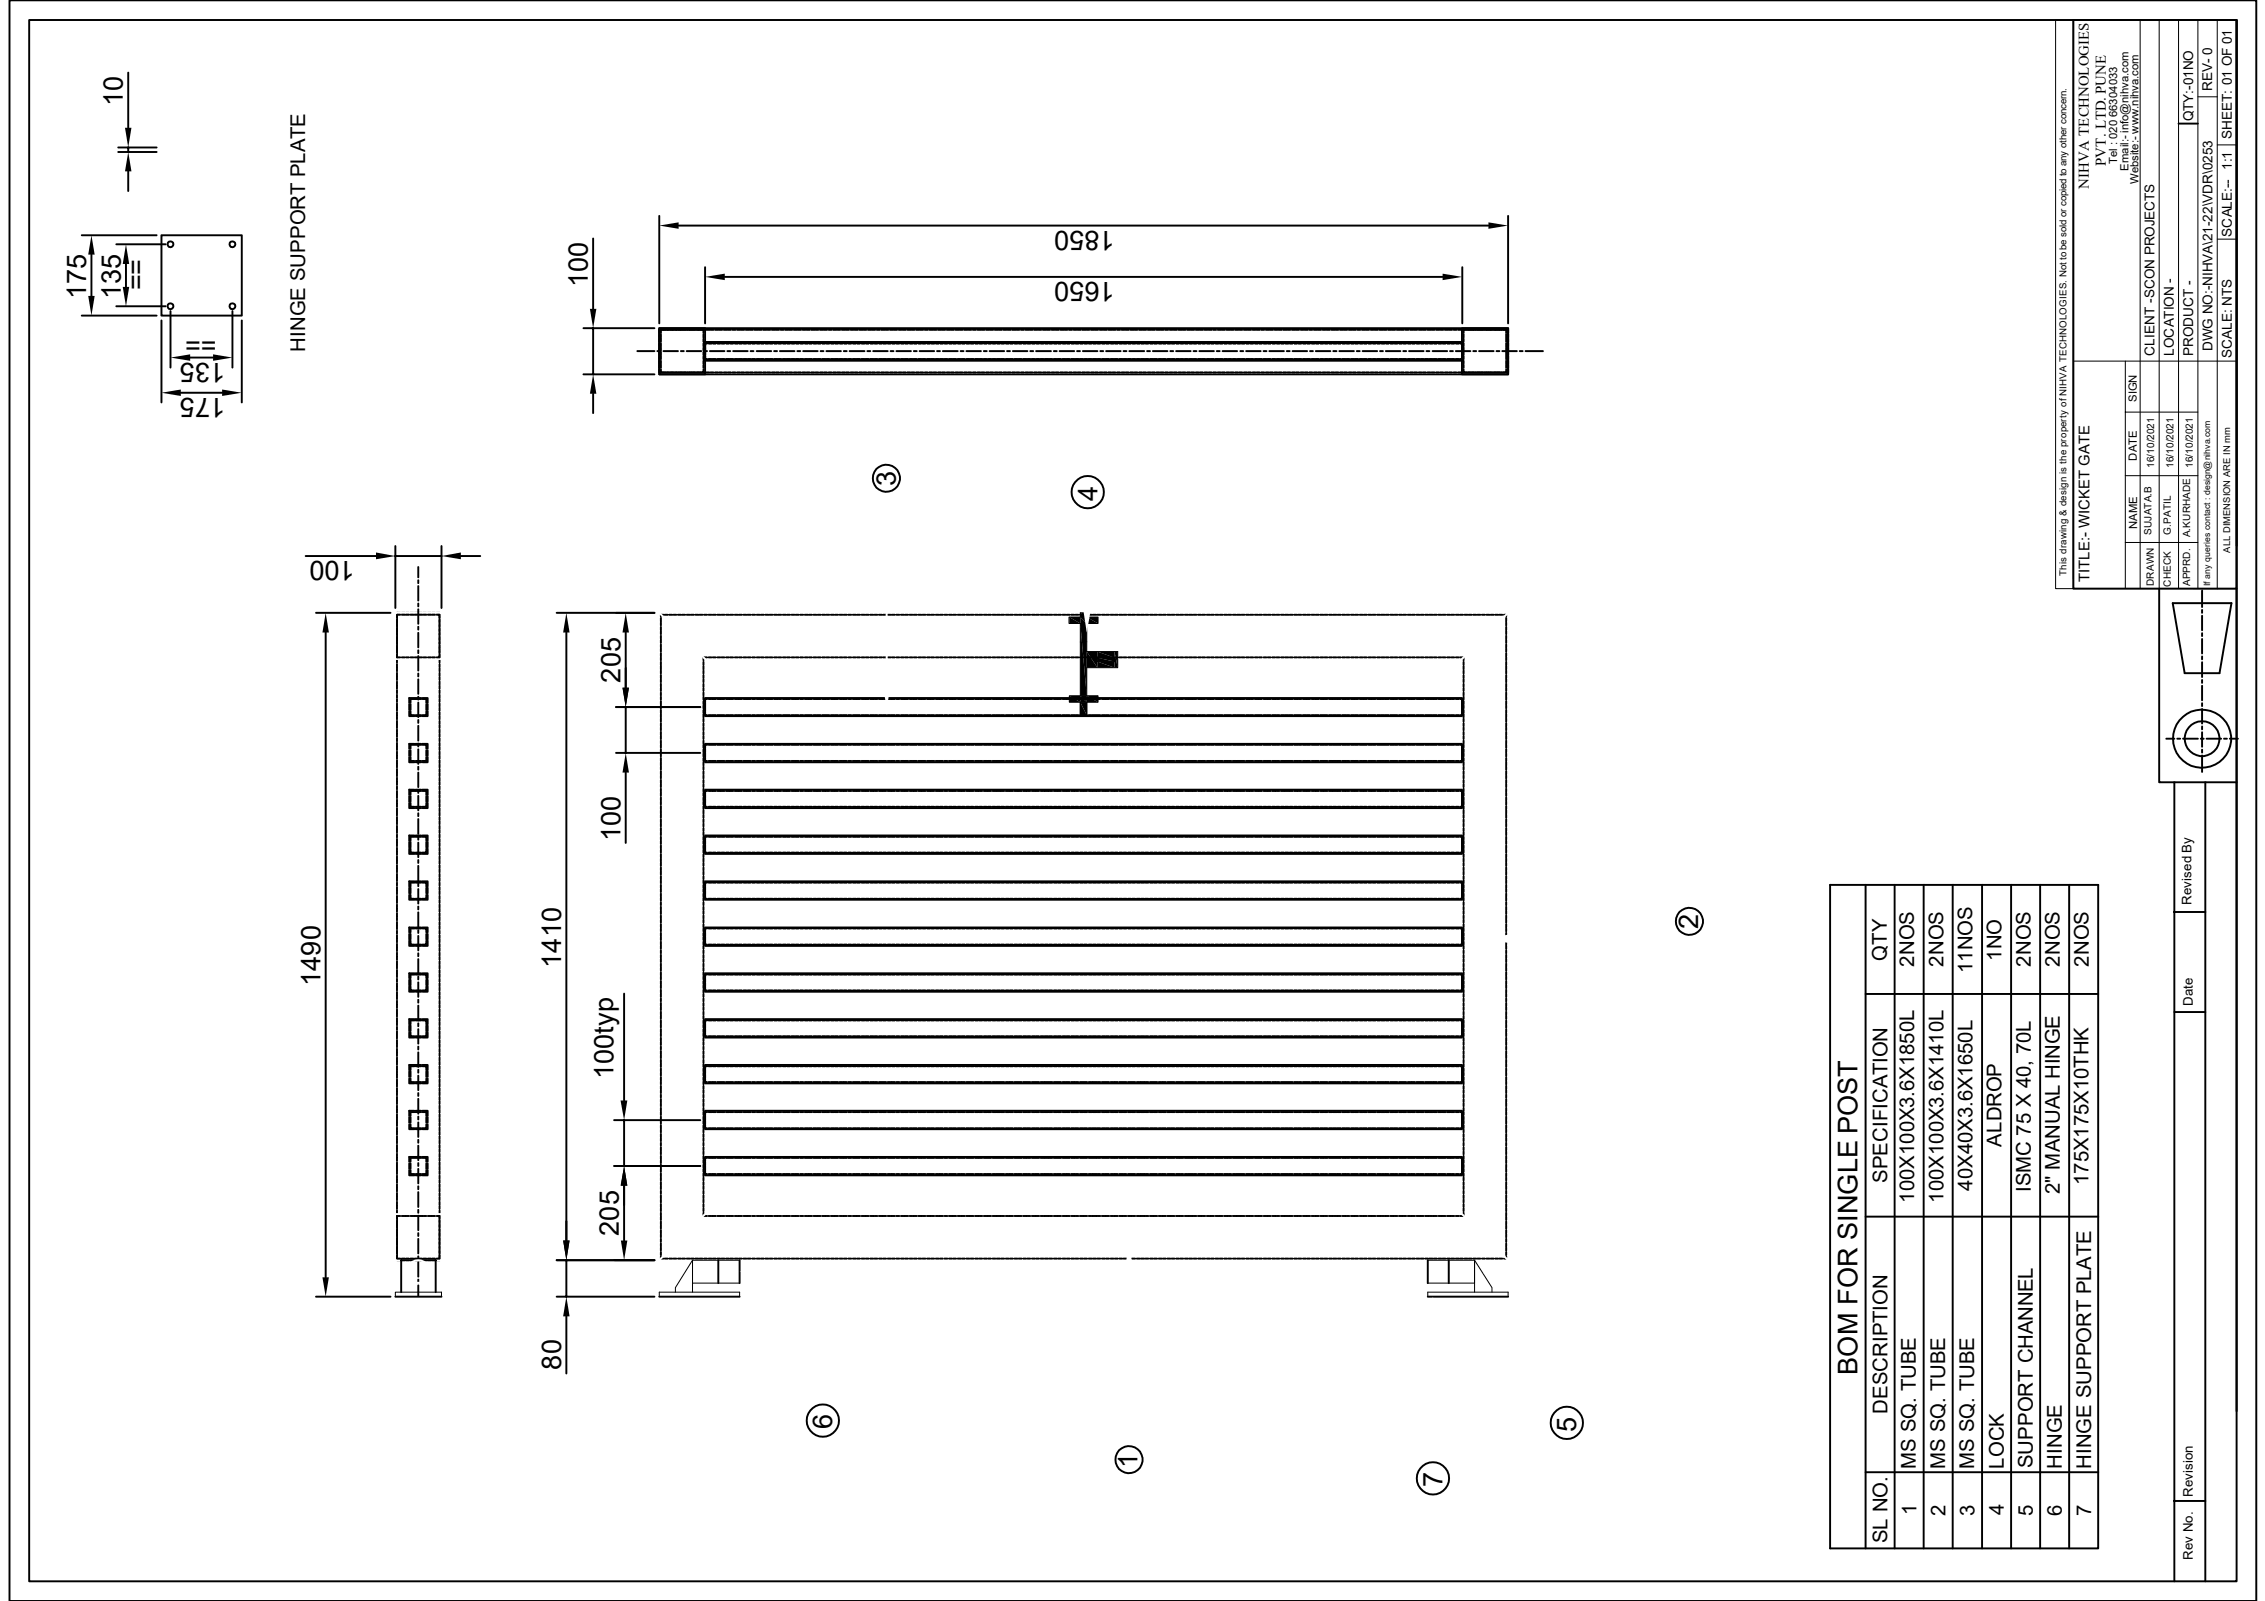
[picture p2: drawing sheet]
<svg xmlns="http://www.w3.org/2000/svg" width="297mm" height="210mm" viewBox="0 0 297 210" stroke-linecap="round" stroke-linejoin="round" font-family="sans-serif">
<defs><g id="words">
<g font-size="3.6">
<text x="16.1" y="14" transform="rotate(-90 16.1 14)">10</text>
<text x="146.2" y="30.2" transform="rotate(180 146.2 30.2)">1850</text>
<text x="11.3" y="39.2" transform="rotate(-90 11.3 39.2)">175</text>
<text x="15.8" y="39.2" transform="rotate(-90 15.8 39.2)">135</text>
<text x="19.1" y="38.1" transform="rotate(-90 19.1 38.1)">==</text>
<text x="77.1" y="37.7" transform="rotate(-90 77.1 37.7)">100</text>
<text x="146.2" y="37" transform="rotate(180 146.2 37)">1650</text>
<text x="24.3" y="46.5">==</text>
<text x="29.6" y="47.6" transform="rotate(180 29.6 47.6)">135</text>
<text x="29.6" y="52.2" transform="rotate(180 29.6 52.2)">175</text>
<text x="117.5" y="63.8" transform="rotate(-90 117.5 63.8)">3</text>
<text x="143.9" y="65.6" transform="rotate(-90 143.9 65.6)">4</text>
<text x="46.5" y="73.6" transform="rotate(180 46.5 73.6)">100</text>
<text x="81.4" y="89.5" transform="rotate(-90 81.4 89.5)">205</text>
<text x="81.4" y="110.3" transform="rotate(-90 81.4 110.3)">100</text>
<text x="222.7" y="121.8" transform="rotate(-90 222.7 121.8)">2</text>
<text x="42" y="129.3" transform="rotate(-90 42 129.3)">1490</text>
<text x="73.6" y="126.9" transform="rotate(-90 73.6 126.9)">1410</text>
<text x="80.5" y="141.5" transform="rotate(-90 80.5 141.5)">100typ</text>
<text x="81.2" y="162" transform="rotate(-90 81.2 162)">205</text>
<text x="73.6" y="179.6" transform="rotate(-90 73.6 179.6)">80</text>
<text x="243.6" y="180.2" transform="rotate(-90 243.6 180.2)">BOM FOR SINGLE POST</text>
<text x="109.1" y="187.4" transform="rotate(-90 109.1 187.4)">6</text>
<text x="206.7" y="187.7" transform="rotate(-90 206.7 187.7)">5</text>
<text x="149.2" y="192.5" transform="rotate(-90 149.2 192.5)">1</text>
<text x="189.2" y="195" transform="rotate(-90 189.2 195)">7</text>
</g>
<g font-size="2.7">
<text x="40" y="46.1" transform="rotate(-90 40 46.1)">HINGE SUPPORT PLATE</text>
<text x="247.5" y="126" transform="rotate(-90 247.5 126)">QTY</text>
<text x="262.5" y="126" transform="rotate(-90 262.5 126)">1NO</text>
<text x="251.1" y="126.8" transform="rotate(-90 251.1 126.8)">2NOS</text>
<text x="254.9" y="126.8" transform="rotate(-90 254.9 126.8)">2NOS</text>
<text x="258.7" y="127.6" transform="rotate(-90 258.7 127.6)">11NOS</text>
<text x="266.3" y="126.8" transform="rotate(-90 266.3 126.8)">2NOS</text>
<text x="270.1" y="126.8" transform="rotate(-90 270.1 126.8)">2NOS</text>
<text x="273.9" y="126.8" transform="rotate(-90 273.9 126.8)">2NOS</text>
<text x="247.5" y="155.1" transform="rotate(-90 247.5 155.1)">SPECIFICATION</text>
<text x="262.5" y="150.3" transform="rotate(-90 262.5 150.3)">ALDROP</text>
<text x="273.9" y="155.4" transform="rotate(-90 273.9 155.4)">175X175X10THK</text>
<text x="251.1" y="157.7" transform="rotate(-90 251.1 157.7)">100X100X3.6X1850L</text>
<text x="254.9" y="157.7" transform="rotate(-90 254.9 157.7)">100X100X3.6X1410L</text>
<text x="258.7" y="156.1" transform="rotate(-90 258.7 156.1)">40X40X3.6X1650L</text>
<text x="266.3" y="156.3" transform="rotate(-90 266.3 156.3)">ISMC 75 X 40, 70L</text>
<text x="270.1" y="156.6" transform="rotate(-90 270.1 156.6)">2&quot; MANUAL HINGE</text>
<text x="247.5" y="185.3" transform="rotate(-90 247.5 185.3)">DESCRIPTION</text>
<text x="251.3" y="192.6" transform="rotate(-90 251.3 192.6)">MS SQ. TUBE</text>
<text x="255.1" y="192.6" transform="rotate(-90 255.1 192.6)">MS SQ. TUBE</text>
<text x="258.9" y="192.6" transform="rotate(-90 258.9 192.6)">MS SQ. TUBE</text>
<text x="262.8" y="192.6" transform="rotate(-90 262.8 192.6)">LOCK</text>
<text x="266.6" y="192.5" transform="rotate(-90 266.6 192.5)">SUPPORT CHANNEL</text>
<text x="270.4" y="192.6" transform="rotate(-90 270.4 192.6)">HINGE</text>
<text x="274.2" y="192.6" transform="rotate(-90 274.2 192.6)">HINGE SUPPORT PLATE</text>
<text x="247.5" y="202.3" transform="rotate(-90 247.5 202.3)">SL NO.</text>
<text x="251.3" y="198.6" transform="rotate(-90 251.3 198.6)">1</text>
<text x="255.2" y="198.7" transform="rotate(-90 255.2 198.7)">2</text>
<text x="259" y="198.7" transform="rotate(-90 259 198.7)">3</text>
<text x="262.8" y="198.7" transform="rotate(-90 262.8 198.7)">4</text>
<text x="266.6" y="198.8" transform="rotate(-90 266.6 198.8)">5</text>
<text x="270.4" y="198.7" transform="rotate(-90 270.4 198.7)">6</text>
<text x="274.2" y="198.8" transform="rotate(-90 274.2 198.8)">7</text>
</g>
<g font-size="1.9">
<text x="276.2" y="21.7" transform="rotate(-90 276.2 21.7)">PVT. LTD. PUNE</text>
<text x="273.9" y="24.8" transform="rotate(-90 273.9 24.8)">NIHVA TECHNOLOGIES</text>
<text x="274" y="76.3" transform="rotate(-90 274 76.3)">TITLE:- WICKET GATE</text>
</g>
<g font-size="1.8">
<text x="290.1" y="11.9" transform="rotate(-90 290.1 11.9)">REV- 0</text>
<text x="287.6" y="15.9" transform="rotate(-90 287.6 15.9)">QTY:-01NO</text>
<text x="292.7" y="22.3" transform="rotate(-90 292.7 22.3)">1:1</text>
<text x="292.7" y="18.2" transform="rotate(-90 292.7 18.2)">SHEET: 01 OF 01</text>
<text x="292.7" y="31" transform="rotate(-90 292.7 31)">SCALE:--</text>
<text x="282.5" y="46.6" transform="rotate(-90 282.5 46.6)">CLIENT -SCON PROJECTS</text>
<text x="285.1" y="46.7" transform="rotate(-90 285.1 46.7)">LOCATION -</text>
<text x="287.6" y="46.7" transform="rotate(-90 287.6 46.7)">PRODUCT -</text>
<text x="290.1" y="46" transform="rotate(-90 290.1 46)">DWG NO:-NIHVA\21-22\VDR\0253</text>
<text x="292.7" y="46.9" transform="rotate(-90 292.7 46.9)">SCALE: NTS</text>
</g>
<g font-size="1.7">
<text x="287.4" y="118.6" transform="rotate(-90 287.4 118.6)">Revised By</text>
<text x="287.6" y="131.9" transform="rotate(-90 287.6 131.9)">Date</text>
<text x="287.6" y="196.2" transform="rotate(-90 287.6 196.2)">Revision</text>
<text x="287.6" y="204.5" transform="rotate(-90 287.6 204.5)">Rev No.</text>
</g>
<g font-size="1.5">
<text x="277.7" y="21.5" transform="rotate(-90 277.7 21.5)">Tel : 020 66304033</text>
<text x="279.1" y="22.4" transform="rotate(-90 279.1 22.4)">Email:- info@nihva.com</text>
<text x="280.5" y="24.1" transform="rotate(-90 280.5 24.1)">Website:- www.nihva.com</text>
<text x="280.2" y="52.7" transform="rotate(-90 280.2 52.7)">SIGN</text>
<text x="280.2" y="60.4" transform="rotate(-90 280.2 60.4)">DATE</text>
<text x="280.3" y="69.3" transform="rotate(-90 280.3 69.3)">NAME</text>
</g>
<g font-size="1.3">
<text x="282.5" y="61.4" transform="rotate(-90 282.5 61.4)">16/10/2021</text>
<text x="285" y="61.4" transform="rotate(-90 285 61.4)">16/10/2021</text>
<text x="287.6" y="61.4" transform="rotate(-90 287.6 61.4)">16/10/2021</text>
<text x="282.1" y="70.1" transform="rotate(-90 282.1 70.1)">SUJATA.B</text>
<text x="284.7" y="70.1" transform="rotate(-90 284.7 70.1)">G.PATIL</text>
<text x="287.2" y="70.4" transform="rotate(-90 287.2 70.4)">A.KURHADE</text>
<text x="271" y="75.5" transform="rotate(-90 271 75.5)">This drawing &amp; design is the property of NIHVA TECHNOLOGIES. Not to be sold or copied to any other concern.</text>
<text x="282.4" y="76.8" transform="rotate(-90 282.4 76.8)">DRAWN</text>
<text x="284.7" y="76.9" transform="rotate(-90 284.7 76.9)">CHECK</text>
<text x="287.2" y="76.8" transform="rotate(-90 287.2 76.8)">APPRD.</text>
</g>
<text font-size="1.2" x="292.5" y="72.5" transform="rotate(-90 292.5 72.5)">ALL DIMENSION ARE IN mm</text>
<text font-size="1.1" x="289.8" y="76.9" transform="rotate(-90 289.8 76.9)">If any queries contact : design@nihva.com</text>
</g></defs>
<g fill="none" stroke="#fff" stroke-width=".25">
<path d="M51.8 80.3h6.1v84.9h-6.1zM51.8 80.3h6.1v6.1h-6.1zM86.5 80.3l6 6.1M86.5 80.3h111.3v84.9h-111.3zM92.5 86.4h99.2v72.8h-99.2zM197.8 80.3l-6.1 6.1M51.8 159.2h6.1v6h-6.1zM92.5 159.2l-6 6M191.7 159.2l6.1 6"/>
<circle cx="54.9" cy="166.7" r="1.49"/>
</g>
<g fill="none" stroke="#000" stroke-width=".25">
<path d="M1.2 0h294.7v209.9h-294.7zM3.8 2.6h289.5v204.7h-289.5zM293.3 2.6v68.9M83.6 46h2.2M86.2 46h.4M86.5 43h111.3v6.1h-111.3zM86.5 43h6v6.1h-6zM86.5 48.4v.4h.2M86.5 43.8v.5M86.5 44.4v.4M86.5 45v.4M86.5 45.6v.3"/>
<path d="M86.5 46.2v.3M86.5 46.7v.4M86.5 47.3v.4M86.5 47.9v.3M86.7 48.4v.4h.4M86.7 43.8v.5M86.7 44.4v.4M86.7 45v.4M86.7 45.6v.3M86.7 46.2v.3M86.7 46.7v.4M86.7 47.3v.4"/>
<path d="M86.7 47.9v.3M86.7 43.2h-.2v.5M86.9 43.2h5.5M86.9 48.8h5M87 46h1.9M87.1 43.2h-.4v.5M89.3 46h.4M90.1 46h1.9M92 48.8h.4M92.3 43.8v.5M92.3 44.4v.4M92.3 45v.4"/>
<path d="M92.3 45.6v.3M92.3 46.2v.3M92.3 46.7v.4M92.3 47.3v.4M92.3 47.9v.3M92.3 48.4v.4h-.5M92.3 43.2v.5M92.3 46h.4M92.5 44.8h99.2v2.5h-99.2zM92.5 44.8h99.3v2.5h-99.3zM92.5 46.7v.4h.2M92.5 45v.4v-.4h.2z"/>
<path d="M92.5 45.6v.3M92.5 46.2v.3M92.6 43.2h.4M92.6 48.8h.4M92.9 45h.4M92.9 47.1h.4M93.1 46h1.9M93.2 43.2h.4M93.2 48.8h.4M93.5 45h.4M93.5 47.1h.4M93.8 43.2h.4"/>
<path d="M93.8 48.8h.4M94.1 45h.4M94.1 47.1h.4M94.3 43.2h.4M94.3 48.8h.4M94.6 45h.4M94.6 47.1h.4M94.9 43.2h.4M94.9 48.8h.4M95.2 45h.4M95.2 47.1h.4M95.4 46h.4"/>
<path d="M95.5 43.2h.4M95.5 48.8h.4M95.8 45h.3M95.8 47.1h.3M96.1 43.2h.3M96.1 48.8h.3M96.1 46h2M96.4 45h.3M96.4 47.1h.3M96.7 43.2h.3M96.7 48.8h.3M96.9 45h.4"/>
<path d="M96.9 47.1h.4M97.2 43.2h.4M97.2 48.8h.4M97.5 45h.4M97.5 47.1h.4M97.8 43.2h.4M97.8 48.8h.4M98.1 45h.4M98.1 47.1h.4M98.3 43.2h.4M98.3 48.8h.4M98.4 46h.4"/>
<path d="M98.6 45h.4M98.6 47.1h.4M98.9 43.2h.4M98.9 48.8h.4M99.2 45h.4M99.2 47.1h.4M99.2 46h1.9M99.5 43.2h.4M99.5 48.8h.4M99.8 45h.4M99.8 47.1h.4M100.1 43.2h.4"/>
<path d="M100.1 48.8h.4M100.4 45h.4M100.4 47.1h.4M100.6 43.2h.4M100.6 48.8h.4M100.9 45h.4M100.9 47.1h.4M101.2 43.2h.4M101.2 48.8h.4M101.5 45h.4M101.5 47.1h.4M101.5 46h.4"/>
<path d="M101.8 43.2h.4M101.8 48.8h.4M102.1 45h.4M102.1 47.1h.4M102.3 46h1.9M102.4 43.2h.3M102.4 48.8h.3M102.7 45h.3M102.7 47.1h.3M103 43.2h.3M103 48.8h.3M103.2 45h.4"/>
<path d="M103.2 47.1h.4M103.5 43.2h.4M103.5 48.8h.4M103.8 45h.4M103.8 47.1h.4M104.1 43.2h.4M104.1 48.8h.4M104.4 45h.4M104.4 47.1h.4M104.6 46h.3M104.7 43.2h.3M104.7 48.8h.3"/>
<path d="M104.9 45h.4M104.9 47.1h.4M105.2 43.2h.4M105.2 48.8h.4M105.3 46h1.9M105.5 45h.4M105.5 47.1h.4M105.8 43.2h.4M105.8 48.8h.4M106.1 45h.4M106.1 47.1h.4M106.4 43.2h.4"/>
<path d="M106.4 48.8h.4M106.7 45h.4M106.7 47.1h.4M106.9 43.2h.4M106.9 48.8h.4M107.2 45h.4M107.2 47.1h.4M107.5 43.2h.4M107.5 48.8h.4M107.6 46h.4M107.8 45h.4M107.8 47.1h.4"/>
<path d="M108.1 43.2h.4M108.1 48.8h.4M108.4 45h.4M108.4 47.1h.4M108.4 46h1.9M108.7 43.2h.4M108.7 48.8h.4M109 45h.3M109 47.1h.3M109.3 43.2h.3M109.3 48.8h.3M109.5 45h.4"/>
<path d="M109.5 47.1h.4M109.8 43.2h.4M109.8 48.8h.4M110.1 45h.4M110.1 47.1h.4M110.4 43.2h.4M110.4 48.8h.4M110.7 45h.4M110.7 47.1h.4M110.7 46h.3M111 43.2h.3M111 48.8h.3"/>
<path d="M111.3 45h.3M111.3 47.1h.3M111.4 46h2M111.5 43.2h.4M111.5 48.8h.4M111.8 45h.4M111.8 47.1h.4M112.1 43.2h.4M112.1 48.8h.4M112.4 45h.4M112.4 47.1h.4M112.7 43.2h.4"/>
<path d="M112.7 48.8h.4M113 45h.4M113 47.1h.4M113.2 43.2h.4M113.2 48.8h.4M113.5 45h.4M113.5 47.1h.4M113.7 46h.4M113.8 43.2h.4M113.8 48.8h.4M114.1 45h.4M114.1 47.1h.4"/>
<path d="M114.4 43.2h.4M114.4 48.8h.4M114.5 46h1.9M114.7 45h.4M114.7 47.1h.4M115 43.2h.4M115 48.8h.4M115.3 45h.4M115.3 47.1h.4M115.6 43.2h.3M115.6 48.8h.3M115.8 45h.4"/>
<path d="M115.8 47.1h.4M116.1 43.2h.4M116.1 48.8h.4M116.4 45h.4M116.4 47.1h.4M116.7 43.2h.4M116.7 48.8h.4M116.8 46h.4M117 45h.4M117 47.1h.4M117.3 43.2h.3M117.3 48.8h.3"/>
<path d="M117.6 45h.3M117.6 47.1h.3M117.6 46h1.9M117.9 43.2h.3M117.9 48.8h.3M118.1 47.1h.4M118.1 45h.4M118.4 43.2h.4M118.4 48.8h.4M118.7 45h.4M118.7 47.1h.4M119 43.2h.4"/>
<path d="M119 48.8h.4M119.3 45h.4M119.3 47.1h.4M119.5 43.2h.4M119.5 48.8h.4M119.8 45h.4M119.8 47.1h.4M119.8 46h.4M120.1 43.2h.4M120.1 48.8h.4M120.4 45h.4M120.4 47.1h.4"/>
<path d="M120.6 46h1.9M120.7 43.2h.4M120.7 48.8h.4M121 45h.4M121 47.1h.4M121.3 43.2h.4M121.3 48.8h.4M121.6 45h.4M121.6 47.1h.4M121.9 43.2h.4M121.9 48.8h.4M122.1 47.1h.5"/>
<path d="M122.1 45h.5M122.4 43.2h.4M122.4 48.8h.4M122.7 45h.4M122.7 47.1h.4M122.9 46h.4M123 43.2h.4M123 48.8h.4M123.3 45h.4M123.3 47.1h.4M123.6 43.2h.3M123.6 48.8h.3"/>
<path d="M123.7 46h1.9M123.9 45h.3M123.9 47.1h.3M124.2 43.2h.3M124.2 48.8h.3M124.5 45h.3M124.5 47.1h.3M124.7 43.2h.4M124.7 48.8h.4M125 45h.4M125 47.1h.4M125.3 43.2h.4"/>
<path d="M125.3 48.8h.4M125.6 45h.4M125.6 47.1h.4M125.9 43.2h.3M125.9 48.8h.3M126 46h.4M126.1 45h.4M126.1 47.1h.4M126.4 43.2h.4M126.4 48.8h.4M126.7 47.1h.4M126.7 45h.4"/>
<path d="M126.7 46h1.9M127 43.2h.4M127 48.8h.4M127.3 45h.4M127.3 47.1h.4M127.6 43.2h.4M127.6 48.8h.4M127.9 45h.4M127.9 47.1h.4M128.2 43.2h.4M128.2 48.8h.4M128.4 45h.5"/>
<path d="M128.4 47.1h.5M128.7 43.2h.4M128.7 48.8h.4M129 47.1h.4M129 45h.4M129 46h.4M129.3 43.2h.4M129.3 48.8h.4M129.6 47.1h.4M129.6 45h.4M129.8 46h1.9M129.9 43.2h.4"/>
<path d="M129.9 48.8h.4M130.2 45h.3M130.2 47.1h.3M130.5 43.2h.3M130.5 48.8h.3M130.7 45h.4M130.7 47.1h.4M131 43.2h.4M131 48.8h.4M131.3 45h.4M131.3 47.1h.4M131.6 43.2h.4"/>
<path d="M131.6 48.8h.4M131.9 45h.4M131.9 47.1h.4M132.1 46h.4M132.2 43.2h.3M132.2 48.8h.3M132.5 45h.3M132.5 47.1h.3M132.7 43.2h.4M132.7 48.8h.4M132.8 46h1.9M133 47.1h.4"/>
<path d="M133 45h.4M133.3 43.2h.4M133.3 48.8h.4M133.6 45h.4M133.6 47.1h.4M133.9 43.2h.4M133.9 48.8h.4M134.2 45h.4M134.2 47.1h.4M134.5 43.2h.4M134.5 48.8h.4M134.7 45h.5"/>
<path d="M134.7 47.1h.5M135 43.2h.4M135 48.8h.4M135.1 46h.4M135.3 45h.4M135.3 47.1h.4M135.6 43.2h.4M135.6 48.8h.4M135.9 45h.4M135.9 47.1h.4M135.9 46h1.9M136.2 43.2h.4"/>
<path d="M136.2 48.8h.4M136.5 45h.4M136.5 47.1h.4M136.8 43.2h.3M136.8 48.8h.3M137 45h.4M137 47.1h.4M137.3 43.2h.4M137.3 48.8h.4M137.6 45h.4M137.6 47.1h.4M137.9 43.2h.4"/>
<path d="M137.9 48.8h.4M138.2 47.1h.4M138.2 45h.4M138.2 46h.4M138.5 43.2h.3M138.5 48.8h.3M138.8 45h.3M138.8 47.1h.3M139 46h1.9M139.1 43.2h.3M139.1 48.8h.3M139.3 45h.4"/>
<path d="M139.3 47.1h.4M139.6 43.2h.4M139.6 48.8h.4M139.9 45h.4M139.9 47.1h.4M140.2 43.2h.4M140.2 48.8h.4M140.5 45h.4M140.5 47.1h.4M140.8 43.2h.4M140.8 48.8h.4M141 45h.5"/>
<path d="M141 47.1h.5M141.3 46h.3M141.3 43.2h.4M141.3 48.8h.4M141.6 45h.4M141.6 47.1h.4M141.9 43.2h.4M141.9 48.8h.4M142 46h1.9M142.2 45h.4M142.2 47.1h.4M142.5 43.2h.4"/>
<path d="M142.5 48.8h.4M142.8 45h.4M142.8 47.1h.4M143.1 43.2h.4M143.1 48.8h.4M143.3 47.1h.4M143.3 45h.4M143.6 43.2h.4M143.6 48.8h.4M143.9 45h.4M143.9 47.1h.4M144.2 43.2h.4"/>
<path d="M144.2 48.8h.4M144.3 46h.4M144.5 45h.4M144.5 47.1h.4M144.8 43.2h.3M144.8 48.8h.3M145.1 45h.3M145.1 47.1h.3M145.1 46h1.9M145.4 43.2h.3M145.4 48.8h.3M145.7 45h.3"/>
<path d="M145.7 47.1h.3M145.9 43.2h.4M145.9 48.8h.4M146.2 45h.4M146.2 47.1h.4M146.5 43.2h.4M146.5 48.8h.4M146.8 45h.4M146.8 47.1h.4M147.1 43.2h.4M147.1 48.8h.4M147.3 45h.5"/>
<path d="M147.3 47.1h.5M147.3 46h.4M147.6 43.2h.4M147.6 48.8h.4M147.9 45h.4M147.9 47.1h.4M148.1 46h2M148.2 43.2h.4M148.2 48.8h.4M148.5 45h.4M148.5 47.1h.4M148.8 43.2h.4"/>
<path d="M148.8 48.8h.4M149.1 45h.4M149.1 47.1h.4M149.4 43.2h.4M149.4 48.8h.4M149.6 47.1h.5M149.6 45h.5M149.9 43.2h.4M149.9 48.8h.4M150.2 45h.4M150.2 47.1h.4M150.4 46h.4"/>
<path d="M150.5 43.2h.4M150.5 48.8h.4M150.8 45h.4M150.8 47.1h.4M151.1 43.2h.3M151.1 48.8h.3M151.2 46h1.9M151.4 45h.3M151.4 47.1h.3M151.7 43.2h.3M151.7 48.8h.3M152 45h.3"/>
<path d="M152 47.1h.3M152.2 43.2h.4M152.2 48.8h.4M152.5 45h.4M152.5 47.1h.4M152.8 43.2h.4M152.8 48.8h.4M153.1 45h.4M153.1 47.1h.4M153.4 43.2h.4M153.4 48.8h.4M153.5 46h.4"/>
<path d="M153.6 45h.4M153.6 47.1h.4M153.9 43.2h.4M153.9 48.8h.4M154.2 45h.4M154.2 47.1h.4M154.2 46h1.9M154.5 43.2h.4M154.5 48.8h.4M154.8 45h.4M154.8 47.1h.4M155.1 43.2h.4"/>
<path d="M155.1 48.8h.4M155.4 45h.4M155.4 47.1h.4M155.7 43.2h.4M155.7 48.8h.4M155.9 45h.5M155.9 47.1h.5M156.2 43.2h.4M156.2 48.8h.4M156.5 47.1h.4M156.5 45h.4M156.5 46h.4"/>
<path d="M156.8 43.2h.4M156.8 48.8h.4M157.1 45h.4M157.1 47.1h.4M157.3 46h1.9M157.4 43.2h.4M157.4 48.8h.4M157.7 45h.3M157.7 47.1h.3M158 43.2h.3M158 48.8h.3M158.3 45h.3"/>
<path d="M158.3 47.1h.3M158.5 43.2h.4M158.5 48.8h.4M158.8 45h.4M158.8 47.1h.4M159.1 43.2h.4M159.1 48.8h.4M159.4 45h.4M159.4 47.1h.4M159.6 46h.4M159.7 48.8h.4M159.7 43.2h.4"/>
<path d="M160 45h.3M160 47.1h.3M160.2 48.8h.4M160.2 43.2h.4M160.3 46h1.9M160.5 45h.4M160.5 47.1h.4M160.8 48.8h.4M160.8 43.2h.4M161.1 45h.4M161.1 47.1h.4M161.4 48.8h.4"/>
<path d="M161.4 43.2h.4M161.7 47.1h.4M161.7 45h.4M162 48.8h.4M162 43.2h.4M162.2 45h.5M162.2 47.1h.5M162.5 48.8h.4M162.5 43.2h.4M162.7 46h.3M162.8 45h.4M162.8 47.1h.4"/>
<path d="M163.1 48.8h.4M163.1 43.2h.4M163.4 45h.4M163.4 47.1h.4M163.4 46h1.9M163.7 48.8h.4M163.7 43.2h.4M164 45h.4M164 47.1h.4M164.3 48.8h.3M164.3 43.2h.3M164.6 47.1h.3"/>
<path d="M164.6 45h.3M164.8 48.8h.4M164.8 43.2h.4M165.1 45h.4M165.1 47.1h.4M165.4 48.8h.4M165.4 43.2h.4M165.7 47.1h.4M165.7 45h.4M165.7 46h.4M166 48.8h.4M166 43.2h.4"/>
<path d="M166.3 47.1h.3M166.3 45h.3M166.5 46h1.9M166.6 48.8h.3M166.6 43.2h.3M166.8 47.1h.4M166.8 45h.4M167.1 48.8h.4M167.1 43.2h.4M167.4 47.1h.4M167.4 45h.4M167.7 48.8h.4"/>
<path d="M167.7 43.2h.4M168 47.1h.4M168 45h.4M168.3 48.8h.4M168.3 43.2h.4M168.5 47.1h.5M168.5 45h.5M168.8 46h.3M168.8 48.8h.4M168.8 43.2h.4M169.1 47.1h.4M169.1 45h.4"/>
<path d="M169.4 48.8h.4M169.4 43.2h.4M169.5 46h1.9M169.7 47.1h.4M169.7 45h.4M170 48.8h.4M170 43.2h.4M170.3 47.1h.4M170.3 45h.4M170.6 48.8h.4M170.6 43.2h.4M170.9 47.1h.3"/>
<path d="M170.9 45h.3M171.1 48.8h.4M171.1 43.2h.4M171.4 47.1h.4M171.4 45h.4M171.7 48.8h.4M171.7 43.2h.4M171.8 46h.4M172 47.1h.4M172 45h.4M172.3 48.8h.4M172.3 43.2h.4"/>
<path d="M172.6 47.1h.3M172.6 45h.3M172.6 46h1.9M172.9 48.8h.3M172.9 43.2h.3M173.2 47.1h.3M173.2 45h.3M173.4 48.8h.4M173.4 43.2h.4M173.7 47.1h.4M173.7 45h.4M174 48.8h.4"/>
<path d="M174 43.2h.4M174.3 47.1h.4M174.3 45h.4M174.6 48.8h.4M174.6 43.2h.4M174.8 47.1h.5M174.8 45h.5M174.8 46h.5M175.1 48.8h.4M175.1 43.2h.4M175.4 47.1h.4M175.4 45h.4"/>
<path d="M175.6 46h2M175.7 48.8h.4M175.7 43.2h.4M176 47.1h.4M176 45h.4M176.3 48.8h.4M176.3 43.2h.4M176.6 47.1h.4M176.6 45h.4M176.9 48.8h.4M176.9 43.2h.4M177.2 47.1h.4"/>
<path d="M177.2 45h.4M177.4 48.8h.4M177.4 43.2h.4M177.7 47.1h.4M177.7 45h.4M177.9 46h.4M178 48.8h.4M178 43.2h.4M178.3 47.1h.4M178.3 45h.4M178.6 48.8h.4M178.6 43.2h.4"/>
<path d="M178.7 46h1.9M178.9 47.1h.3M178.9 45h.3M179.2 48.8h.3M179.2 43.2h.3M179.5 47.1h.3M179.5 45h.3M179.8 48.8h.3M179.8 43.2h.3M180 47.1h.4M180 45h.4M180.3 48.8h.4"/>
<path d="M180.3 43.2h.4M180.6 47.1h.4M180.6 45h.4M180.9 48.8h.4M180.9 43.2h.4M181 46h.4M181.2 47.1h.4M181.2 45h.4M181.4 48.8h.4M181.4 43.2h.4M181.7 47.1h.4M181.7 45h.4"/>
<path d="M181.7 46h1.9M182 48.8h.4M182 43.2h.4M182.3 47.1h.4M182.3 45h.4M182.6 48.8h.4M182.6 43.2h.4M182.9 47.1h.4M182.9 45h.4M183.2 48.8h.4M183.2 43.2h.4M183.5 47.1h.4"/>
<path d="M183.5 45h.4M183.7 48.8h.4M183.7 43.2h.4M184 47.1h.4M184 45h.4M184 46h.4M184.3 48.8h.4M184.3 43.2h.4M184.6 47.1h.4M184.6 45h.4M184.8 46h1.9M184.9 48.8h.4"/>
<path d="M184.9 43.2h.4M185.2 47.1h.4M185.2 45h.4M185.5 48.8h.3M185.5 43.2h.3M185.8 47.1h.3M185.8 45h.3M186.1 48.8h.3M186.1 43.2h.3M186.3 47.1h.4M186.3 45h.4M186.6 48.8h.4"/>
<path d="M186.6 43.2h.4M186.9 47.1h.4M186.9 45h.4M187.1 46h.4M187.2 48.8h.4M187.2 43.2h.4M187.5 47.1h.4M187.5 45h.4M187.8 48.8h.3M187.8 43.2h.3M187.9 46h1.9M188 47.1h.4"/>
<path d="M188 45h.4M188.3 48.8h.4M188.3 43.2h.4M188.6 47.1h.4M188.6 45h.4M188.9 48.8h.4M188.9 43.2h.4M189.2 47.1h.4M189.2 45h.4M189.5 48.8h.4M189.5 43.2h.4M189.8 47.1h.4"/>
<path d="M189.8 45h.4M190 48.8h.4M190 43.2h.4M190.2 46h.3M190.3 47.1h.4M190.3 45h.4M190.6 48.8h.4M190.6 43.2h.4M190.9 47.1h.4M190.9 45h.4M190.9 46h1.9M191.2 48.8h.4"/>
<path d="M191.2 43.2h.4M191.7 43h6.1v6.1h-6.1zM191.7 45.4v-.4h-.2h.3v.4M191.7 46.7v.4h-.2h.3v-.4M191.7 45.6v.3M191.7 46.2v.3M191.8 45.6v.3M191.8 46.2v.3M191.8 48.8h.4M191.8 43.2h5.5M191.9 43.8v.5M191.9 44.4v.4"/>
<path d="M191.9 45v.4M191.9 45.6v.3M191.9 46.2v.3M191.9 46.7v.4M191.9 47.3v.4M191.9 47.9v.3M191.9 48.4v.4h5.4M191.9 43.2v.5M193.2 46h.4M194 46h1.9M196.3 46h.3M197 46h1.9"/>
<path d="M197.1 43.2h.4v.5M197.5 43.2h.3v.5M197.5 48.4v.4h-.4M197.5 43.8v.5M197.5 44.4v.4M197.5 45v.4M197.5 45.6v.3M197.5 46.2v.3M197.5 46.7v.4M197.5 47.3v.4M197.5 47.9v.3M197.8 48.4v.4h-.3"/>
<path d="M197.8 43.8v.5M197.8 44.4v.4M197.8 45v.4M197.8 45.6v.3M197.8 46.2v.3M197.8 46.7v.4M197.8 47.3v.4M197.8 47.9v.3M199.3 46h.4M200.1 46h2.2M54.9 74.3v1.4M54.9 76.1v.4"/>
<path d="M54.9 76.8v1.9M54.9 79.1v.4M54.9 79.9v1.9M52.1 86.2h.4M52.1 80.8v.4M52.1 81.2v.5M52.1 81.7v.6M52.1 82.3v.5M52.1 82.9v.5M52.1 83.5v.5M52.1 84v.6M52.1 84.6v1.1"/>
<path d="M52.1 86.5v.4M52.1 87.1v.4M52.1 87.6v.4M52.1 88.2v.4M52.1 88.8v.3M52.1 89.4v.3M52.1 89.9v.4M52.1 90.5v.4M52.1 91.1v.4M52.1 91.6v.4M52.1 92.2v.4M52.1 92.8v.4"/>
<path d="M52.1 93.4v.4M52.1 93.9v.4M52.1 94.5v.4M52.1 95.1v.4M52.1 95.7v.3M52.1 96.2v.4M52.1 96.8v.4M52.1 97.4v.4M52.1 97.9v.4M52.1 98.5v.4M52.1 99.1v.4M52.1 99.7v.4"/>
<path d="M52.1 85.8v.5M52.5 80.3h-.4v.3M52.5 80.6h-.4v.4M52.7 86.2h.4M52.7 80.3h.4M52.7 80.6h.4M53.2 86.2h.4M53.2 80.3h.4M53.2 80.6h.4M53.7 99.3v.6h.6M53.7 93.3v.6h.6M53.7 92.3v.8"/>
<path d="M53.7 98.4v.7M53.8 86.2h.4M53.8 80.3h.4M53.8 99.3v.5h.5M53.8 93.3v.5h.5M53.8 92.3v.8M53.8 98.4v.7M53.8 80.6h.4M54.3 97.7h-.5v.5M54.3 91.6h-.5v.6M54.3 91.5h-.6v.7M54.3 97.5h-.6v.7"/>
<path d="M54.4 86.2h.4M54.4 80.3h.4M54.4 80.6h.4M54.5 97.7h.7M54.5 99.8h.7M54.5 91.6h.7M54.5 93.8h.7M54.5 97.5h.7M54.5 99.9h.7M54.5 91.5h.7M54.5 93.9h.7M54.9 82.2v.3"/>
<path d="M54.9 83v1.9M54.9 85.3v.3M54.9 86v1.9M54.9 88.3v.4M54.9 89.1v1.9M54.9 91.3v.4M54.9 92.1v1.9M54.9 94.4v.4M54.9 95.2v1.9M54.9 97.5v.4M54.9 98.2v1.9M55 86.2h.4"/>
<path d="M55 80.3h.4M55 80.6h.4M55.4 97.5h.7v.7M55.4 97.7h.5v.5M55.4 91.5h.7v.7M55.4 91.6h.5v.6M55.5 86.2h.4M55.5 80.3h.4M55.5 80.6h.4M55.9 99.3v.5h-.5M55.9 93.3v.5h-.5M55.9 92.3v.8"/>
<path d="M55.9 98.4v.7M56.1 99.3v.6h-.7M56.1 93.3v.6h-.7M56.1 92.3v.8M56.1 98.4v.7M56.1 86.2h.4M56.1 80.3h.4M56.1 80.6h.4M56.7 86.2h.4M56.7 80.3h.4M56.7 80.6h.4M57.3 80.3h.3v.3"/>
<path d="M57.3 80.6h.3v.4M57.6 80.8v.4M57.6 81.2v.5M57.6 81.7v.6M57.6 82.3v.5M57.6 82.9v.5M57.6 83.5v.5M57.6 84v.6M57.6 84.6v1.1M57.6 85.9v.4M57.6 86.5v.4M57.6 87.1v.4"/>
<path d="M57.6 87.6v.4M57.6 88.2v.4M57.6 88.8v.3M57.6 89.4v.3M57.6 89.9v.4M57.6 90.5v.4M57.6 91.1v.4M57.6 91.6v.4M57.6 92.2v.4M57.6 92.8v.4M57.6 93.4v.4M57.6 93.9v.4"/>
<path d="M57.6 94.5v.4M57.6 95.1v.4M57.6 95.7v.3M57.6 96.2v.4M57.6 96.8v.4M57.6 97.4v.4M57.6 97.9v.4M57.6 98.5v.4M57.6 99.1v.4M57.6 99.7v.4M57.6 85.8v.4h-.3M86.7 81v.4"/>
<path d="M86.7 81.6v.4M86.7 82.2v.4M86.7 82.8v.3M86.7 83.4v.3M86.7 83.9v.4M86.7 84.5v.4M86.7 85v.4M86.7 85.6v.4M86.7 86.2v.4M86.7 86.8v.4M86.7 87.3v.5M86.7 87.9v.4"/>
<path d="M86.7 88.5v.4M86.7 89.1v.3M86.7 89.7v.3M86.7 90.2v.4M86.7 90.8v.4M86.7 91.3v.4M86.7 91.9v.4M86.7 92.5v.4M86.7 93.1v.4M86.7 93.6v.5M86.7 94.2v.4M86.7 94.8v.4"/>
<path d="M86.7 95.4v.3M86.7 96v.3M86.7 96.5v.4M86.7 97.1v.4M86.7 97.7v.3M86.7 98.2v.4M86.7 98.8v.4M86.7 99.4v.4M86.7 99.9v.5M87 80.6h-.3v.3M87.2 80.6h.4M87.8 80.6h.4"/>
<path d="M88.3 80.6h.4M88.9 80.6h.4M89.5 80.6h.3M90.1 80.6h.3M90.6 80.6h.4M91.2 80.6h.4M91.7 80.6h.4M92.3 86.8v.4M92.3 87.3v.5M92.3 87.9v.4M92.3 88.5v.4M92.3 89.1v.3"/>
<path d="M92.3 89.7v.3M92.3 90.2v.4M92.3 90.8v.4M92.3 91.3v.4M92.3 91.9v.4M92.3 92.5v.4M92.3 93.1v.4M92.3 93.6v.5M92.3 94.2v.4M92.3 94.8v.4M92.3 95.4v.3M92.3 96v.3"/>
<path d="M92.3 96.5v.4M92.3 97.1v.4M92.3 97.7v.3M92.3 98.2v.4M92.3 98.8v.4M92.3 99.4v.4M92.3 99.9v.5M92.3 80.6h.4M92.5 97.5h99.2v2.4h-99.2zM92.5 91.5h99.2v2.4h-99.2zM92.5 99.4v.4h.2M92.5 93.4v.4h.2"/>
<path d="M92.5 92.2v.4M92.5 92.8v.4M92.5 98.2v.4M92.5 98.8v.4M92.7 91.6h-.2v.4M92.7 97.7h-.2v.3M92.7 86.2h-.4v.4M92.9 97.7h.4M92.9 91.6h.4M92.9 99.8h.4M92.9 93.8h.4M92.9 86.2h.4"/>
<path d="M92.9 80.6h.4M93.5 97.7h.4M93.5 91.6h.4M93.5 99.8h.4M93.5 93.8h.4M93.5 86.2h.4M93.5 80.6h.4M94.1 97.7h.4M94.1 91.6h.4M94.1 99.8h.4M94.1 93.8h.4M94.1 86.2h.4"/>
<path d="M94.1 80.6h.4M94.6 97.7h.4M94.6 91.6h.4M94.6 99.8h.4M94.6 93.8h.4M94.6 86.2h.4M94.6 80.6h.4M95.2 97.7h.4M95.2 91.6h.4M95.2 99.8h.4M95.2 93.8h.4M95.2 86.2h.4"/>
<path d="M95.2 80.6h.4M95.8 97.7h.3M95.8 91.6h.3M95.8 99.8h.3M95.8 93.8h.3M95.8 86.2h.3M95.8 80.6h.3M96.4 97.7h.3M96.4 91.6h.3M96.4 99.8h.3M96.4 93.8h.3M96.4 86.2h.3"/>
<path d="M96.4 80.6h.3M96.9 97.7h.4M96.9 91.6h.4M96.9 99.8h.4M96.9 93.8h.4M96.9 86.2h.4M96.9 80.6h.4M97.5 97.7h.4M97.5 91.6h.4M97.5 99.8h.4M97.5 93.8h.4M97.5 86.2h.4"/>
<path d="M97.5 80.6h.4M98.1 97.7h.3M98.1 91.6h.3M98.1 99.8h.3M98.1 93.8h.3M98.1 86.2h.3M98.1 80.6h.3M98.6 97.7h.4M98.6 91.6h.4M98.6 99.8h.4M98.6 93.8h.4M98.6 86.2h.4"/>
<path d="M98.6 80.6h.4M99.2 97.7h.4M99.2 91.6h.4M99.2 99.8h.4M99.2 93.8h.4M99.2 86.2h.4M99.2 80.6h.4M99.8 97.7h.4M99.8 91.6h.4M99.8 99.8h.4M99.8 93.8h.4M99.8 86.2h.4"/>
<path d="M99.8 80.6h.4M100.4 97.7h.4M100.4 91.6h.4M100.4 99.8h.4M100.4 93.8h.4M100.4 86.2h.4M100.4 80.6h.4M100.9 97.7h.4M100.9 91.6h.4M100.9 99.8h.4M100.9 93.8h.4M100.9 86.2h.4"/>
<path d="M100.9 80.6h.4M101.5 97.7h.4M101.5 91.6h.4M101.5 99.8h.4M101.5 93.8h.4M101.5 86.2h.4M101.5 80.6h.4M102.1 97.7h.4M102.1 91.6h.4M102.1 99.8h.4M102.1 93.8h.4M102.1 86.2h.4"/>
<path d="M102.1 80.6h.4M102.7 97.7h.3M102.7 91.6h.3M102.7 99.8h.3M102.7 93.8h.3M102.7 86.2h.3M102.7 80.6h.3M103.2 97.7h.4M103.2 91.6h.4M103.2 99.8h.4M103.2 93.8h.4M103.2 86.2h.4"/>
<path d="M103.2 80.6h.4M103.8 97.7h.4M103.8 91.6h.4M103.8 99.8h.4M103.8 93.8h.4M103.8 86.2h.4M103.8 80.6h.4M104.4 97.7h.3M104.4 91.6h.3M104.4 99.8h.3M104.4 93.8h.3M104.4 86.2h.3"/>
<path d="M104.4 80.6h.3M104.9 97.7h.4M104.9 91.6h.4M104.9 99.8h.4M104.9 93.8h.4M104.9 86.2h.4M104.9 80.6h.4M105.5 97.7h.4M105.5 91.6h.4M105.5 99.8h.4M105.5 93.8h.4M105.5 86.2h.4"/>
<path d="M105.5 80.6h.4M106.1 97.7h.4M106.1 91.6h.4M106.1 99.8h.4M106.1 93.8h.4M106.1 86.2h.4M106.1 80.6h.4M106.7 97.7h.4M106.7 91.6h.4M106.7 99.8h.4M106.7 93.8h.4M106.7 86.2h.4"/>
<path d="M106.7 80.6h.4M107.2 97.7h.4M107.2 91.6h.4M107.2 99.8h.4M107.2 93.8h.4M107.2 86.2h.4M107.2 80.6h.4M107.8 97.7h.4M107.8 91.6h.4M107.8 99.8h.4M107.8 93.8h.4M107.8 86.2h.4"/>
<path d="M107.8 80.6h.4M108.4 97.7h.4M108.4 91.6h.4M108.4 99.8h.4M108.4 93.8h.4M108.4 86.2h.4M108.4 80.6h.4M109 97.7h.3M109 91.6h.3M109 99.8h.3M109 93.8h.3M109 86.2h.3"/>
<path d="M109 80.6h.3M109.5 97.7h.4M109.5 91.6h.4M109.5 99.8h.4M109.5 93.8h.4M109.5 86.2h.4M109.5 80.6h.4M110.1 97.7h.4M110.1 91.6h.4M110.1 99.8h.4M110.1 93.8h.4M110.1 86.2h.4"/>
<path d="M110.1 80.6h.4M110.7 97.7h.3M110.7 91.6h.3M110.7 99.8h.3M110.7 93.8h.3M110.7 86.2h.3M110.7 80.6h.3M111.3 97.7h.3M111.3 91.6h.3M111.3 99.8h.3M111.3 93.8h.3M111.3 86.2h.3"/>
<path d="M111.3 80.6h.3M111.8 97.7h.4M111.8 91.6h.4M111.8 99.8h.4M111.8 93.8h.4M111.8 86.2h.4M111.8 80.6h.4M112.4 97.7h.4M112.4 91.6h.4M112.4 99.8h.4M112.4 93.8h.4M112.4 86.2h.4"/>
<path d="M112.4 80.6h.4M113 97.7h.4M113 91.6h.4M113 99.8h.4M113 93.8h.4M113 86.2h.4M113 80.6h.4M113.5 97.7h.4M113.5 91.6h.4M113.5 99.8h.4M113.5 93.8h.4M113.5 86.2h.4"/>
<path d="M113.5 80.6h.4M114.1 97.7h.4M114.1 91.6h.4M114.1 99.8h.4M114.1 93.8h.4M114.1 86.2h.4M114.1 80.6h.4M114.7 97.7h.4M114.7 91.6h.4M114.7 99.8h.4M114.7 93.8h.4M114.7 86.2h.4"/>
<path d="M114.7 80.6h.4M115.3 97.7h.4M115.3 91.6h.4M115.3 99.8h.4M115.3 93.8h.4M115.3 86.2h.4M115.3 80.6h.4M115.8 97.7h.4M115.8 91.6h.4M115.8 99.8h.4M115.8 93.8h.4M115.8 86.2h.4"/>
<path d="M115.8 80.6h.4M116.4 97.7h.4M116.4 91.6h.4M116.4 99.8h.4M116.4 93.8h.4M116.4 86.2h.4M116.4 80.6h.4M117 97.7h.3M117 91.6h.3M117 99.8h.3M117 93.8h.3M117 86.2h.3"/>
<path d="M117 80.6h.3M117.6 97.7h.3M117.6 91.6h.3M117.6 99.8h.3M117.6 93.8h.3M117.6 86.2h.3M117.6 80.6h.3M118.1 99.8h.4M118.1 93.8h.4M118.1 97.7h.4M118.1 91.6h.4M118.1 86.2h.4"/>
<path d="M118.1 80.6h.4M118.7 97.7h.4M118.7 91.6h.4M118.7 99.8h.4M118.7 93.8h.4M118.7 86.2h.4M118.7 80.6h.4M119.3 97.7h.4M119.3 99.8h.4M119.3 91.6h.4M119.3 93.8h.4M119.3 86.2h.4"/>
<path d="M119.3 80.6h.4M119.8 97.7h.4M119.8 91.6h.4M119.8 99.8h.4M119.8 93.8h.4M119.8 86.2h.4M119.8 80.6h.4M120.4 97.7h.4M120.4 91.6h.4M120.4 99.8h.4M120.4 93.8h.4M120.4 86.2h.4"/>
<path d="M120.4 80.6h.4M121 97.7h.4M121 99.8h.4M121 91.6h.4M121 93.8h.4M121 86.2h.4M121 80.6h.4M121.6 97.7h.4M121.6 91.6h.4M121.6 99.8h.4M121.6 93.8h.4M121.6 86.2h.4"/>
<path d="M121.6 80.6h.4M122.1 99.8h.4M122.1 93.8h.4M122.1 97.7h.4M122.1 91.6h.4M122.1 86.2h.4M122.1 80.6h.4M122.7 97.7h.4M122.7 91.6h.4M122.7 99.8h.4M122.7 93.8h.4M122.7 86.2h.4"/>
<path d="M122.7 80.6h.4M123.3 97.7h.4M123.3 91.6h.4M123.3 99.8h.4M123.3 93.8h.4M123.3 86.2h.4M123.3 80.6h.4M123.9 97.7h.3M123.9 91.6h.3M123.9 99.8h.3M123.9 93.8h.3M123.9 86.2h.3"/>
<path d="M123.9 80.6h.3M124.5 97.7h.3M124.5 91.6h.3M124.5 99.8h.3M124.5 93.8h.3M124.5 86.2h.3M124.5 80.6h.3M125 97.7h.4M125 91.6h.4M125 99.8h.4M125 93.8h.4M125 86.2h.4"/>
<path d="M125 80.6h.4M125.6 97.7h.4M125.6 91.6h.4M125.6 99.8h.4M125.6 93.8h.4M125.6 86.2h.4M125.6 80.6h.4M126.1 97.7h.4M126.1 91.6h.4M126.1 99.8h.4M126.1 93.8h.4M126.1 86.2h.4"/>
<path d="M126.1 80.6h.4M126.7 99.8h.4M126.7 93.8h.4M126.7 97.7h.4M126.7 91.6h.4M126.7 86.2h.4M126.7 80.6h.4M127.3 97.7h.4M127.3 91.6h.4M127.3 99.8h.4M127.3 93.8h.4M127.3 86.2h.4"/>
<path d="M127.3 80.6h.4M127.9 97.7h.4M127.9 91.6h.4M127.9 99.8h.4M127.9 93.8h.4M127.9 86.2h.4M127.9 80.6h.4M128.4 97.7h.4M128.4 91.6h.4M128.4 99.8h.4M128.4 93.8h.4M128.4 86.2h.4"/>
<path d="M128.4 80.6h.4M129 99.8h.4M129 93.8h.4M129 97.7h.4M129 91.6h.4M129 86.2h.4M129 80.6h.4M129.6 99.8h.4M129.6 93.8h.4M129.6 97.7h.4M129.6 91.6h.4M129.6 86.2h.4"/>
<path d="M129.6 80.6h.4M130.2 97.7h.3M130.2 91.6h.3M130.2 99.8h.3M130.2 93.8h.3M130.2 86.2h.3M130.2 80.6h.3M130.7 97.7h.4M130.7 91.6h.4M130.7 99.8h.4M130.7 93.8h.4M130.7 86.2h.4"/>
<path d="M130.7 80.6h.4M131.3 97.7h.4M131.3 99.8h.4M131.3 91.6h.4M131.3 93.8h.4M131.3 86.2h.4M131.3 80.6h.4M131.9 97.7h.4M131.9 91.6h.4M131.9 99.8h.4M131.9 93.8h.4M131.9 86.2h.4"/>
<path d="M131.9 80.6h.4M132.5 97.7h.3M132.5 91.6h.3M132.5 99.8h.3M132.5 93.8h.3M132.5 86.2h.3M132.5 80.6h.3M133 99.8h.4M133 93.8h.4M133 97.7h.4M133 91.6h.4M133 86.2h.4"/>
<path d="M133 80.6h.4M133.6 97.7h.4M133.6 99.8h.4M133.6 91.6h.4M133.6 93.8h.4M133.6 86.2h.4M133.6 80.6h.4M134.2 97.7h.4M134.2 91.6h.4M134.2 99.8h.4M134.2 93.8h.4M134.2 86.2h.4"/>
<path d="M134.2 80.6h.4M134.7 97.7h.4M134.7 91.6h.4M134.7 99.8h.4M134.7 93.8h.4M134.7 86.2h.4M134.7 80.6h.4M135.3 97.7h.4M135.3 91.6h.4M135.3 99.8h.4M135.3 93.8h.4M135.3 86.2h.4"/>
<path d="M135.3 80.6h.4M135.9 97.7h.4M135.9 99.8h.4M135.9 91.6h.4M135.9 93.8h.4M135.9 86.2h.4M135.9 80.6h.4M136.5 97.7h.4M136.5 91.6h.4M136.5 99.8h.4M136.5 93.8h.4M136.5 86.2h.4"/>
<path d="M136.5 80.6h.4M137 97.7h.4M137 91.6h.4M137 99.8h.4M137 93.8h.4M137 86.2h.4M137 80.6h.4M137.6 97.7h.4M137.6 91.6h.4M137.6 99.8h.4M137.6 93.8h.4M137.6 86.2h.4"/>
<path d="M137.6 80.6h.4M138.2 99.8h.4M138.2 93.8h.4M138.2 97.7h.4M138.2 91.6h.4M138.2 86.2h.4M138.2 80.6h.4M138.8 97.7h.3M138.8 91.6h.3M138.8 99.8h.3M138.8 93.8h.3M138.8 86.2h.3"/>
<path d="M138.8 80.6h.3M139.3 97.7h.4M139.3 91.6h.4M139.3 99.8h.4M139.3 93.8h.4M139.3 86.2h.4M139.3 80.6h.4M139.9 97.7h.4M139.9 91.6h.4M139.9 99.8h.4M139.9 93.8h.4M139.9 86.2h.4"/>
<path d="M139.9 80.6h.4M140.5 97.7h.4M140.5 99.8h.4M140.5 91.6h.4M140.5 93.8h.4M140.5 86.2h.4M140.5 80.6h.4M141 97.7h.4M141 91.6h.4M141 99.8h.4M141 93.8h.4M141 86.2h.4"/>
<path d="M141 80.6h.4M141.6 97.7h.4M141.6 91.6h.4M141.6 99.8h.4M141.6 93.8h.4M141.6 86.2h.4M141.6 80.6h.4M142.2 97.7h.4M142.2 91.6h.4M142.2 99.8h.4M142.2 93.8h.4M142.2 86.2h.4"/>
<path d="M142.2 80.6h.4M142.8 97.7h.4M142.8 99.8h.4M142.8 91.6h.4M142.8 93.8h.4M142.8 86.2h.4M142.8 80.6h.4M143.3 99.8h.4M143.3 93.8h.4M143.3 97.7h.4M143.3 91.6h.4M143.3 86.2h.4"/>
<path d="M143.3 80.6h.4M143.9 97.7h.4M143.9 91.6h.4M143.9 99.8h.4M143.9 93.8h.4M143.9 86.2h.4M143.9 80.6h.4M144.5 97.7h.4M144.5 99.8h.4M144.5 91.6h.4M144.5 93.8h.4M144.5 86.2h.4"/>
<path d="M144.5 80.6h.4M145.1 97.7h.3M145.1 99.8h.3M145.1 91.6h.3M145.1 93.8h.3M145.1 86.2h.3M145.1 80.6h.3M145.7 97.7h.3M145.7 91.6h.3M145.7 99.8h.3M145.7 93.8h.3M145.7 86.2h.3"/>
<path d="M145.7 80.6h.3M146.2 97.7h.4M146.2 91.6h.4M146.2 99.8h.4M146.2 93.8h.4M146.2 86.2h.4M146.2 80.6h.4M146.8 97.7h.4M146.8 99.8h.4M146.8 91.6h.4M146.8 93.8h.4M146.8 86.2h.4"/>
<path d="M146.8 80.6h.4M147.3 97.7h.4M147.3 99.8h.4M147.3 91.6h.4M147.3 93.8h.4M147.3 86.2h.4M147.3 80.6h.4M147.9 97.7h.4M147.9 91.6h.4M147.9 99.8h.4M147.9 93.8h.4M147.9 86.2h.4"/>
<path d="M147.9 80.6h.4M148.5 97.7h.4M148.5 91.6h.4M148.5 99.8h.4M148.5 93.8h.4M148.5 86.2h.4M148.5 80.6h.4M149.1 97.7h.4M149.1 91.6h.4M149.1 99.8h.4M149.1 93.8h.4M149.1 86.2h.4"/>
<path d="M149.1 80.6h.4M149.6 99.8h.5M149.6 93.8h.5M149.6 97.7h.5M149.6 91.6h.5M149.6 86.2h.5M149.6 80.6h.5M150.2 97.7h.4M150.2 91.6h.4M150.2 99.8h.4M150.2 93.8h.4M150.2 86.2h.4"/>
<path d="M150.2 80.6h.4M150.8 97.7h.4M150.8 91.6h.4M150.8 99.8h.4M150.8 93.8h.4M150.8 86.2h.4M150.8 80.6h.4M151.4 97.7h.3M151.4 91.6h.3M151.4 99.8h.3M151.4 93.8h.3M151.4 86.2h.3"/>
<path d="M151.4 80.6h.3M152 97.7h.3M152 99.8h.3M152 91.6h.3M152 93.8h.3M152 86.2h.3M152 80.6h.3M152.5 97.7h.4M152.5 91.6h.4M152.5 99.8h.4M152.5 93.8h.4M152.5 86.2h.4"/>
<path d="M152.5 80.6h.4M153.1 97.7h.4M153.1 91.6h.4M153.1 99.8h.4M153.1 93.8h.4M153.1 86.2h.4M153.1 80.6h.4M153.6 97.7h.4M153.6 91.6h.4M153.6 99.8h.4M153.6 93.8h.4M153.6 86.2h.4"/>
<path d="M153.6 80.6h.4M154.2 97.7h.4M154.2 99.8h.4M154.2 91.6h.4M154.2 93.8h.4M154.2 86.2h.4M154.2 80.6h.4M154.8 97.7h.4M154.8 91.6h.4M154.8 99.8h.4M154.8 93.8h.4M154.8 86.2h.4"/>
<path d="M154.8 80.6h.4M155.4 97.7h.4M155.4 91.6h.4M155.4 99.8h.4M155.4 93.8h.4M155.4 86.2h.4M155.4 80.6h.4M155.9 97.7h.5M155.9 91.6h.5M155.9 99.8h.5M155.9 93.8h.5M155.9 86.2h.5"/>
<path d="M155.9 80.6h.5M156.5 99.8h.4M156.5 93.8h.4M156.5 97.7h.4M156.5 91.6h.4M156.5 86.2h.4M156.5 80.6h.4M157.1 97.7h.4M157.1 91.6h.4M157.1 99.8h.4M157.1 93.8h.4M157.1 86.2h.4"/>
<path d="M157.1 80.6h.4M157.7 97.7h.3M157.7 91.6h.3M157.7 99.8h.3M157.7 93.8h.3M157.7 86.2h.3M157.7 80.6h.3M158.3 97.7h.3M158.3 91.6h.3M158.3 99.8h.3M158.3 93.8h.3M158.3 86.2h.3"/>
<path d="M158.3 80.6h.3M158.8 97.7h.4M158.8 91.6h.4M158.8 99.8h.4M158.8 93.8h.4M158.8 86.2h.4M158.8 80.6h.4M159.4 97.7h.4M159.4 91.6h.4M159.4 99.8h.4M159.4 93.8h.4M159.4 86.2h.4"/>
<path d="M159.4 80.6h.4M160 97.7h.3M160 91.6h.3M160 99.8h.3M160 93.8h.3M160 80.6h.3M160 86.2h.3M160.5 97.7h.4M160.5 91.6h.4M160.5 99.8h.4M160.5 93.8h.4M160.5 86.2h.4"/>
<path d="M160.5 80.6h.4M161.1 97.7h.4M161.1 91.6h.4M161.1 99.8h.4M161.1 93.8h.4M161.1 80.6h.4M161.1 86.2h.4M161.7 99.8h.4M161.7 93.8h.4M161.7 97.7h.4M161.7 91.6h.4M161.7 86.2h.4"/>
<path d="M161.7 80.6h.4M162.2 97.7h.5M162.2 91.6h.5M162.2 99.8h.5M162.2 93.8h.5M162.2 80.6h.5M162.2 86.2h.5M162.8 97.7h.4M162.8 91.6h.4M162.8 99.8h.4M162.8 93.8h.4M162.8 80.6h.4"/>
<path d="M162.8 86.2h.4M163.4 97.7h.4M163.4 99.8h.4M163.4 91.6h.4M163.4 93.8h.4M163.4 86.2h.4M163.4 80.6h.4M164 97.7h.4M164 91.6h.4M164 99.8h.4M164 93.8h.4M164 80.6h.4"/>
<path d="M164 86.2h.4M164.6 99.8h.3M164.6 93.8h.3M164.6 97.7h.3M164.6 91.6h.3M164.6 80.6h.3M164.6 86.2h.3M165.1 97.7h.4M165.1 91.6h.4M165.1 99.8h.4M165.1 93.8h.4M165.1 86.2h.4"/>
<path d="M165.1 80.6h.4M165.7 99.8h.4M165.7 93.8h.4M165.7 80.6h.4M165.7 86.2h.4M165.7 97.7h.4M165.7 91.6h.4M166.3 99.8h.3M166.3 93.8h.3M166.3 80.6h.3M166.3 86.2h.3M166.3 97.7h.3"/>
<path d="M166.3 91.6h.3M166.8 99.8h.4M166.8 93.8h.4M166.8 80.6h.4M166.8 86.2h.4M166.8 97.7h.4M166.8 91.6h.4M167.4 99.8h.4M167.4 93.8h.4M167.4 80.6h.4M167.4 86.2h.4M167.4 97.7h.4"/>
<path d="M167.4 91.6h.4M168 99.8h.4M168 93.8h.4M168 80.6h.4M168 86.2h.4M168 97.7h.4M168 91.6h.4M168.5 99.8h.5M168.5 93.8h.5M168.5 80.6h.5M168.5 86.2h.5M168.5 97.7h.5"/>
<path d="M168.5 91.6h.5M169.1 99.8h.4M169.1 93.8h.4M169.1 80.6h.4M169.1 86.2h.4M169.1 97.7h.4M169.1 91.6h.4M169.7 99.8h.4M169.7 93.8h.4M169.7 80.6h.4M169.7 86.2h.4M169.7 97.7h.4"/>
<path d="M169.7 91.6h.4M170.3 99.8h.4M170.3 93.8h.4M170.3 80.6h.4M170.3 86.2h.4M170.3 97.7h.4M170.3 91.6h.4M170.9 99.8h.3M170.9 93.8h.3M170.9 80.6h.3M170.9 86.2h.3M170.9 97.7h.3"/>
<path d="M170.9 91.6h.3M171.4 99.8h.4M171.4 93.8h.4M171.4 80.6h.4M171.4 86.2h.4M171.4 97.7h.4M171.4 91.6h.4M172 99.8h.4M172 93.8h.4M172 80.6h.4M172 86.2h.4M172 97.7h.4"/>
<path d="M172 91.6h.4M172.6 99.8h.3M172.6 93.8h.3M172.6 80.6h.3M172.6 86.2h.3M172.6 97.7h.3M172.6 91.6h.3M173.2 99.8h.3M173.2 93.8h.3M173.2 80.6h.3M173.2 86.2h.3M173.2 97.7h.3"/>
<path d="M173.2 91.6h.3M173.7 99.8h.4M173.7 93.8h.4M173.7 80.6h.4M173.7 86.2h.4M173.7 97.7h.4M173.7 91.6h.4M174.3 99.8h.4M174.3 93.8h.4M174.3 80.6h.4M174.3 86.2h.4M174.3 97.7h.4"/>
<path d="M174.3 91.6h.4M174.8 99.8h.5M174.8 93.8h.5M174.8 80.6h.5M174.8 86.2h.5M174.8 97.7h.5M174.8 91.6h.5M175.4 99.8h.4M175.4 93.8h.4M175.4 80.6h.4M175.4 86.2h.4M175.4 97.7h.4"/>
<path d="M175.4 91.6h.4M176 99.8h.4M176 93.8h.4M176 80.6h.4M176 86.2h.4M176 97.7h.4M176 91.6h.4M176.6 99.8h.4M176.6 93.8h.4M176.6 80.6h.4M176.6 86.2h.4M176.6 97.7h.4"/>
<path d="M176.6 91.6h.4M177.2 99.8h.4M177.2 93.8h.4M177.2 80.6h.4M177.2 86.2h.4M177.2 97.7h.4M177.2 91.6h.4M177.7 99.8h.4M177.7 93.8h.4M177.7 80.6h.4M177.7 86.2h.4M177.7 97.7h.4"/>
<path d="M177.7 91.6h.4M178.3 99.8h.4M178.3 93.8h.4M178.3 80.6h.4M178.3 86.2h.4M178.3 97.7h.4M178.3 91.6h.4M178.9 99.8h.3M178.9 93.8h.3M178.9 80.6h.3M178.9 86.2h.3M178.9 97.7h.3"/>
<path d="M178.9 91.6h.3M179.5 99.8h.3M179.5 93.8h.3M179.5 80.6h.3M179.5 86.2h.3M179.5 97.7h.3M179.5 91.6h.3M180 99.8h.4M180 93.8h.4M180 80.6h.4M180 86.2h.4M180 97.7h.4"/>
<path d="M180 91.6h.4M180.6 99.8h.4M180.6 93.8h.4M180.6 80.6h.4M180.6 86.2h.4M180.6 97.7h.4M180.6 91.6h.4M181.2 99.8h.4M181.2 93.8h.4M181.2 80.6h.4M181.2 86.2h.4M181.2 97.7h.4"/>
<path d="M181.2 91.6h.4M181.7 99.8h.4M181.7 93.8h.4M181.7 80.6h.4M181.7 86.2h.4M181.7 97.7h.4M181.7 91.6h.4M182.3 99.8h.4M182.3 93.8h.4M182.3 80.6h.4M182.3 86.2h.4M182.3 97.7h.4"/>
<path d="M182.3 91.6h.4M182.9 99.8h.4M182.9 93.8h.4M182.9 80.6h.4M182.9 86.2h.4M182.9 97.7h.4M182.9 91.6h.4M183.5 99.8h.4M183.5 93.8h.4M183.5 80.6h.4M183.5 86.2h.4M183.5 97.7h.4"/>
<path d="M183.5 91.6h.4M184 99.8h.4M184 93.8h.4M184 80.6h.4M184 86.2h.4M184 97.7h.4M184 91.6h.4M184.6 99.8h.4M184.6 93.8h.4M184.6 80.6h.4M184.6 86.2h.4M184.6 97.7h.4"/>
<path d="M184.6 91.6h.4M185.2 99.8h.4M185.2 93.8h.4M185.2 80.6h.4M185.2 86.2h.4M185.2 97.7h.4M185.2 91.6h.4M185.8 99.8h.3M185.8 93.8h.3M185.8 80.6h.3M185.8 86.2h.3M185.8 97.7h.3"/>
<path d="M185.8 91.6h.3M186.3 99.8h.4M186.3 93.8h.4M186.3 80.6h.4M186.3 86.2h.4M186.3 97.7h.4M186.3 91.6h.4M186.9 99.8h.4M186.9 93.8h.4M186.9 80.6h.4M186.9 86.2h.4M186.9 97.7h.4"/>
<path d="M186.9 91.6h.4M187.5 99.8h.4M187.5 93.8h.4M187.5 80.6h.4M187.5 86.2h.4M187.5 97.7h.4M187.5 91.6h.4M188 99.8h.4M188 93.8h.4M188 80.6h.4M188 86.2h.4M188 97.7h.4"/>
<path d="M188 91.6h.4M188.6 99.8h.4M188.6 93.8h.4M188.6 80.6h.4M188.6 86.2h.4M188.6 97.7h.4M188.6 91.6h.4M189.2 99.8h.4M189.2 93.8h.4M189.2 80.6h.4M189.2 86.2h.4M189.2 97.7h.4"/>
<path d="M189.2 91.6h.4M189.8 99.8h.4M189.8 93.8h.4M189.8 80.6h.4M189.8 86.2h.4M189.8 97.7h.4M189.8 91.6h.4M190.3 99.8h.4M190.3 93.8h.4M190.3 80.6h.4M190.3 86.2h.4M190.3 97.7h.4"/>
<path d="M190.3 91.6h.4M190.9 99.8h.4M190.9 93.8h.4M190.9 80.6h.4M190.9 86.2h.4M190.9 97.7h.4M190.9 91.6h.4M191.5 86.2h.4v.4M191.5 97.7h.2v.3M191.5 91.6h.2v.4M191.5 80.6h.4M191.7 99.4v.4h-.2"/>
<path d="M191.7 93.4v.4h-.2M191.7 92.2v.4M191.7 92.8v.4M191.7 98.2v.4M191.7 98.8v.4M191.9 86.8v.4M191.9 87.3v.5M191.9 87.9v.4M191.9 88.5v.4M191.9 89.1v.3M191.9 89.7v.3M191.9 90.2v.4"/>
<path d="M191.9 90.8v.4M191.9 91.3v.4M191.9 91.9v.4M191.9 92.5v.4M191.9 93.1v.4M191.9 93.6v.5M191.9 94.2v.4M191.9 94.8v.4M191.9 95.4v.3M191.9 96v.3M191.9 96.5v.4M191.9 97.1v.4"/>
<path d="M191.9 97.7v.3M191.9 98.2v.4M191.9 98.8v.4M191.9 99.4v.4M191.9 99.9v.5M192.1 80.6h.3M192.6 80.6h.4M193.2 80.6h.4M193.8 80.6h.3M194.4 80.6h.3M194.9 80.6h.4M195.5 80.6h.4"/>
<path d="M196.1 80.6h.4M196.6 80.6h.4M197.2 80.6h.3v.3M197.5 81v.4M197.5 81.6v.4M197.5 82.2v.4M197.5 82.8v.3M197.5 83.4v.3M197.5 83.9v.4M197.5 84.5v.4M197.5 85v.4M197.5 85.6v.4"/>
<path d="M197.5 86.2v.4M197.5 86.8v.4M197.5 87.3v.5M197.5 87.9v.4M197.5 88.5v.4M197.5 89.1v.3M197.5 89.7v.3M197.5 90.2v.4M197.5 90.8v.4M197.5 91.3v.4M197.5 91.9v.4M197.5 92.5v.4"/>
<path d="M197.5 93.1v.4M197.5 93.6v.5M197.5 94.2v.4M197.5 94.8v.4M197.5 95.4v.3M197.5 96v.3M197.5 96.5v.4M197.5 97.1v.4M197.5 97.7v.3M197.5 98.2v.4M197.5 98.8v.4M197.5 99.4v.4"/>
<path d="M197.5 99.9v.5M52.1 100.2v.4M52.1 100.8v.4M52.1 101.4v.4M52.1 102v.3M52.1 102.5v.4M52.1 103.1v.4M52.1 103.7v.4M52.1 104.3v.3M52.1 104.8v.4M52.1 105.4v.4M52.1 106v.4"/>
<path d="M52.1 106.5v.4M52.1 107.1v.4M52.1 107.7v.4M52.1 108.3v.4M52.1 108.8v.4M52.1 109.4v.4M52.1 110v.4M52.1 110.6v.3M52.1 111.1v.4M52.1 111.7v.4M52.1 112.3v.4M52.1 112.8v.4"/>
<path d="M52.1 113.4v.4M52.1 114v.4M52.1 114.6v.4M52.1 115.1v.4M52.1 115.7v.4M52.1 116.3v.4M52.1 116.9v.3M52.1 117.5v.3M52.1 118v.4M52.1 118.6v.4M52.1 119.1v.4M52.1 119.7v.4"/>
<path d="M53.7 117.3v.7h.6M53.7 111.3v.7h.6M53.7 105.3v.6h.6M53.7 104.4v.7M53.7 110.4v.7M53.7 116.4v.7M53.8 117.3v.5h.5M53.8 111.3v.5h.5M53.8 105.3v.5h.5M53.8 104.4v.7M53.8 110.4v.7M53.8 116.4v.7"/>
<path d="M54.3 115.7h-.5v.5M54.3 109.7h-.5v.5M54.3 103.7h-.5v.5M54.3 103.5h-.6v.7M54.3 109.5h-.6v.7M54.3 115.6h-.6v.6M54.5 115.7h.7M54.5 117.8h.7M54.5 109.7h.7M54.5 111.8h.7M54.5 103.7h.7M54.5 105.8h.7"/>
<path d="M54.5 115.6h.7M54.5 118h.7M54.5 109.5h.7M54.5 112h.7M54.5 103.5h.7M54.5 105.9h.7M54.9 100.5v.4M54.9 101.3v1.9M54.9 103.6v.4M54.9 104.3v1.9M54.9 106.6v.4M54.9 107.4v1.9"/>
<path d="M54.9 109.7v.4M54.9 110.5v1.9M54.9 112.8v.3M54.9 113.5v1.9M54.9 115.8v.4M54.9 116.6v1.9M54.9 118.9v.3M54.9 119.6v2M55.4 115.6h.7v.6M55.4 115.7h.5v.5M55.4 109.5h.7v.7M55.4 109.7h.5v.5"/>
<path d="M55.4 103.5h.7v.7M55.4 103.7h.5v.5M55.9 117.3v.5h-.5M55.9 111.3v.5h-.5M55.9 105.3v.5h-.5M55.9 104.4v.7M55.9 110.4v.7M55.9 116.4v.7M56.1 117.3v.7h-.7M56.1 111.3v.7h-.7M56.1 105.3v.6h-.7M56.1 104.4v.7"/>
<path d="M56.1 110.4v.7M56.1 116.4v.7M57.6 100.2v.4M57.6 100.8v.4M57.6 101.4v.4M57.6 102v.3M57.6 102.5v.4M57.6 103.1v.4M57.6 103.7v.4M57.6 104.3v.3M57.6 104.8v.4M57.6 105.4v.4"/>
<path d="M57.6 106v.4M57.6 106.5v.4M57.6 107.1v.4M57.6 107.7v.4M57.6 108.3v.4M57.6 108.8v.4M57.6 109.4v.4M57.6 110v.4M57.6 110.6v.3M57.6 111.1v.4M57.6 111.7v.4M57.6 112.3v.4"/>
<path d="M57.6 112.8v.4M57.6 113.4v.4M57.6 114v.4M57.6 114.6v.4M57.6 115.1v.4M57.6 115.7v.4M57.6 116.3v.4M57.6 116.9v.3M57.6 117.5v.3M57.6 118v.4M57.6 118.6v.4M57.6 119.1v.4"/>
<path d="M57.6 119.7v.4M86.7 100.5v.4M86.7 101.1v.4M86.7 101.7v.4M86.7 102.3v.3M86.7 102.8v.4M86.7 103.4v.4M86.7 104v.3M86.7 104.5v.4M86.7 105.1v.4M86.7 105.7v.4M86.7 106.2v.5"/>
<path d="M86.7 106.8v.4M86.7 107.4v.4M86.7 108v.4M86.7 108.6v.3M86.7 109.1v.4M86.7 109.7v.4M86.7 110.3v.3M86.7 110.9v.3M86.7 111.4v.4M86.7 112v.4M86.7 112.5v.5M86.7 113.1v.4"/>
<path d="M86.7 113.7v.4M86.7 114.3v.4M86.7 114.9v.4M86.7 115.4v.4M86.7 116v.4M86.7 116.6v.3M86.7 117.2v.3M86.7 117.7v.4M86.7 118.3v.4M86.7 118.9v.4M86.7 119.4v.4M92.3 100.5v.4"/>
<path d="M92.3 101.1v.4M92.3 101.7v.4M92.3 102.3v.3M92.3 102.8v.4M92.3 103.4v.4M92.3 104v.3M92.3 104.5v.4M92.3 105.1v.4M92.3 105.7v.4M92.3 106.2v.5M92.3 106.8v.4M92.3 107.4v.4"/>
<path d="M92.3 108v.4M92.3 108.6v.3M92.3 109.1v.4M92.3 109.7v.4M92.3 110.3v.3M92.3 110.9v.3M92.3 111.4v.4M92.3 112v.4M92.3 112.5v.5M92.3 113.1v.4M92.3 113.7v.4M92.3 114.3v.4"/>
<path d="M92.3 114.9v.4M92.3 115.4v.4M92.3 116v.4M92.3 116.6v.3M92.3 117.2v.3M92.3 117.7v.4M92.3 118.3v.4M92.3 118.9v.4M92.3 119.4v.4M92.5 115.6h99.2v2.4h-99.2zM92.5 109.5h99.2v2.5h-99.2zM92.5 103.5h99.2v2.4h-99.2z"/>
<path d="M92.5 117.5v.3h.2M92.5 111.4v.4h.2M92.5 105.4v.4h.2M92.5 104.3v.3M92.5 104.8v.4M92.5 110.3v.3M92.5 110.9v.3M92.5 116.3v.4M92.5 116.9v.3M92.7 103.7h-.2v.4M92.7 109.7h-.2v.4M92.7 115.7h-.2v.4"/>
<path d="M92.9 115.7h.4M92.9 109.7h.4M92.9 103.7h.4M92.9 117.8h.4M92.9 111.8h.4M92.9 105.8h.4M93.5 115.7h.4M93.5 109.7h.4M93.5 103.7h.4M93.5 117.8h.4M93.5 111.8h.4M93.5 105.8h.4"/>
<path d="M94.1 115.7h.4M94.1 109.7h.4M94.1 103.7h.4M94.1 117.8h.4M94.1 111.8h.4M94.1 105.8h.4M94.6 115.7h.4M94.6 109.7h.4M94.6 103.7h.4M94.6 117.8h.4M94.6 111.8h.4M94.6 105.8h.4"/>
<path d="M95.2 115.7h.4M95.2 109.7h.4M95.2 103.7h.4M95.2 117.8h.4M95.2 111.8h.4M95.2 105.8h.4M95.8 115.7h.3M95.8 109.7h.3M95.8 103.7h.3M95.8 117.8h.3M95.8 111.8h.3M95.8 105.8h.3"/>
<path d="M96.4 115.7h.3M96.4 109.7h.3M96.4 103.7h.3M96.4 117.8h.3M96.4 111.8h.3M96.4 105.8h.3M96.9 115.7h.4M96.9 109.7h.4M96.9 103.7h.4M96.9 117.8h.4M96.9 111.8h.4M96.9 105.8h.4"/>
<path d="M97.5 115.7h.4M97.5 109.7h.4M97.5 103.7h.4M97.5 117.8h.4M97.5 111.8h.4M97.5 105.8h.4M98.1 115.7h.3M98.1 109.7h.3M98.1 103.7h.3M98.1 117.8h.3M98.1 111.8h.3M98.1 105.8h.3"/>
<path d="M98.6 115.7h.4M98.6 109.7h.4M98.6 103.7h.4M98.6 117.8h.4M98.6 111.8h.4M98.6 105.8h.4M99.2 115.7h.4M99.2 109.7h.4M99.2 103.7h.4M99.2 117.8h.4M99.2 111.8h.4M99.2 105.8h.4"/>
<path d="M99.8 115.7h.4M99.8 109.7h.4M99.8 103.7h.4M99.8 117.8h.4M99.8 111.8h.4M99.8 105.8h.4M100.4 115.7h.4M100.4 109.7h.4M100.4 103.7h.4M100.4 117.8h.4M100.4 111.8h.4M100.4 105.8h.4"/>
<path d="M100.9 115.7h.4M100.9 109.7h.4M100.9 103.7h.4M100.9 117.8h.4M100.9 111.8h.4M100.9 105.8h.4M101.5 115.7h.4M101.5 109.7h.4M101.5 103.7h.4M101.5 117.8h.4M101.5 111.8h.4M101.5 105.8h.4"/>
<path d="M102.1 115.7h.4M102.1 109.7h.4M102.1 103.7h.4M102.1 117.8h.4M102.1 111.8h.4M102.1 105.8h.4M102.7 115.7h.3M102.7 109.7h.3M102.7 103.7h.3M102.7 117.8h.3M102.7 111.8h.3M102.7 105.8h.3"/>
<path d="M103.2 115.7h.4M103.2 109.7h.4M103.2 103.7h.4M103.2 117.8h.4M103.2 111.8h.4M103.2 105.8h.4M103.8 115.7h.4M103.8 109.7h.4M103.8 103.7h.4M103.8 117.8h.4M103.8 111.8h.4M103.8 105.8h.4"/>
<path d="M104.4 115.7h.3M104.4 109.7h.3M104.4 103.7h.3M104.4 117.8h.3M104.4 111.8h.3M104.4 105.8h.3M104.9 115.7h.4M104.9 109.7h.4M104.9 103.7h.4M104.9 117.8h.4M104.9 111.8h.4M104.9 105.8h.4"/>
<path d="M105.5 115.7h.4M105.5 109.7h.4M105.5 103.7h.4M105.5 117.8h.4M105.5 111.8h.4M105.5 105.8h.4M106.1 115.7h.4M106.1 109.7h.4M106.1 103.7h.4M106.1 117.8h.4M106.1 111.8h.4M106.1 105.8h.4"/>
<path d="M106.7 115.7h.4M106.7 109.7h.4M106.7 103.7h.4M106.7 117.8h.4M106.7 111.8h.4M106.7 105.8h.4M107.2 115.7h.4M107.2 109.7h.4M107.2 103.7h.4M107.2 117.8h.4M107.2 111.8h.4M107.2 105.8h.4"/>
<path d="M107.8 115.7h.4M107.8 109.7h.4M107.8 103.7h.4M107.8 117.8h.4M107.8 111.8h.4M107.8 105.8h.4M108.4 115.7h.4M108.4 109.7h.4M108.4 103.7h.4M108.4 117.8h.4M108.4 111.8h.4M108.4 105.8h.4"/>
<path d="M109 115.7h.3M109 109.7h.3M109 103.7h.3M109 117.8h.3M109 111.8h.3M109 105.8h.3M109.5 115.7h.4M109.5 109.7h.4M109.5 103.7h.4M109.5 117.8h.4M109.5 111.8h.4M109.5 105.8h.4"/>
<path d="M110.1 115.7h.4M110.1 109.7h.4M110.1 103.7h.4M110.1 117.8h.4M110.1 111.8h.4M110.1 105.8h.4M110.7 115.7h.3M110.7 109.7h.3M110.7 103.7h.3M110.7 117.8h.3M110.7 111.8h.3M110.7 105.8h.3"/>
<path d="M111.3 115.7h.3M111.3 109.7h.3M111.3 103.7h.3M111.3 117.8h.3M111.3 111.8h.3M111.3 105.8h.3M111.8 115.7h.4M111.8 109.7h.4M111.8 103.7h.4M111.8 117.8h.4M111.8 111.8h.4M111.8 105.8h.4"/>
<path d="M112.4 115.7h.4M112.4 109.7h.4M112.4 103.7h.4M112.4 117.8h.4M112.4 111.8h.4M112.4 105.8h.4M113 115.7h.4M113 109.7h.4M113 103.7h.4M113 117.8h.4M113 111.8h.4M113 105.8h.4"/>
<path d="M113.5 115.7h.4M113.5 109.7h.4M113.5 103.7h.4M113.5 117.8h.4M113.5 111.8h.4M113.5 105.8h.4M114.1 115.7h.4M114.1 109.7h.4M114.1 103.7h.4M114.1 117.8h.4M114.1 111.8h.4M114.1 105.8h.4"/>
<path d="M114.7 115.7h.4M114.7 109.7h.4M114.7 103.7h.4M114.7 117.8h.4M114.7 111.8h.4M114.7 105.8h.4M115.3 115.7h.4M115.3 109.7h.4M115.3 103.7h.4M115.3 117.8h.4M115.3 111.8h.4M115.3 105.8h.4"/>
<path d="M115.8 115.7h.4M115.8 109.7h.4M115.8 103.7h.4M115.8 117.8h.4M115.8 111.8h.4M115.8 105.8h.4M116.4 115.7h.4M116.4 109.7h.4M116.4 103.7h.4M116.4 117.8h.4M116.4 111.8h.4M116.4 105.8h.4"/>
<path d="M117 115.7h.3M117 109.7h.3M117 103.7h.3M117 117.8h.3M117 111.8h.3M117 105.8h.3M117.6 115.7h.3M117.6 109.7h.3M117.6 103.7h.3M117.6 117.8h.3M117.6 111.8h.3M117.6 105.8h.3"/>
<path d="M118.1 117.8h.4M118.1 111.8h.4M118.1 105.8h.4M118.1 115.7h.4M118.1 109.7h.4M118.1 103.7h.4M118.7 115.7h.4M118.7 109.7h.4M118.7 103.7h.4M118.7 117.8h.4M118.7 111.8h.4M118.7 105.8h.4"/>
<path d="M119.3 115.7h.4M119.3 117.8h.4M119.3 109.7h.4M119.3 111.8h.4M119.3 103.7h.4M119.3 105.8h.4M119.8 115.7h.4M119.8 109.7h.4M119.8 103.7h.4M119.8 117.8h.4M119.8 111.8h.4M119.8 105.8h.4"/>
<path d="M120.4 115.7h.4M120.4 109.7h.4M120.4 103.7h.4M120.4 117.8h.4M120.4 111.8h.4M120.4 105.8h.4M121 115.7h.4M121 117.8h.4M121 109.7h.4M121 111.8h.4M121 103.7h.4M121 105.8h.4"/>
<path d="M121.6 115.7h.4M121.6 109.7h.4M121.6 103.7h.4M121.6 117.8h.4M121.6 111.8h.4M121.6 105.8h.4M122.1 117.8h.4M122.1 111.8h.4M122.1 105.8h.4M122.1 115.7h.4M122.1 109.7h.4M122.1 103.7h.4"/>
<path d="M122.7 115.7h.4M122.7 109.7h.4M122.7 103.7h.4M122.7 117.8h.4M122.7 111.8h.4M122.7 105.8h.4M123.3 115.7h.4M123.3 109.7h.4M123.3 103.7h.4M123.3 117.8h.4M123.3 111.8h.4M123.3 105.8h.4"/>
<path d="M123.9 115.7h.3M123.9 109.7h.3M123.9 103.7h.3M123.9 117.8h.3M123.9 111.8h.3M123.9 105.8h.3M124.5 115.7h.3M124.5 109.7h.3M124.5 103.7h.3M124.5 117.8h.3M124.5 111.8h.3M124.5 105.8h.3"/>
<path d="M125 115.7h.4M125 109.7h.4M125 103.7h.4M125 117.8h.4M125 111.8h.4M125 105.8h.4M125.6 115.7h.4M125.6 109.7h.4M125.6 103.7h.4M125.6 117.8h.4M125.6 111.8h.4M125.6 105.8h.4"/>
<path d="M126.1 115.7h.4M126.1 109.7h.4M126.1 103.7h.4M126.1 117.8h.4M126.1 111.8h.4M126.1 105.8h.4M126.7 117.8h.4M126.7 111.8h.4M126.7 105.8h.4M126.7 115.7h.4M126.7 109.7h.4M126.7 103.7h.4"/>
<path d="M127.3 115.7h.4M127.3 109.7h.4M127.3 103.7h.4M127.3 117.8h.4M127.3 111.8h.4M127.3 105.8h.4M127.9 115.7h.4M127.9 109.7h.4M127.9 103.7h.4M127.9 117.8h.4M127.9 111.8h.4M127.9 105.8h.4"/>
<path d="M128.4 115.7h.4M128.4 109.7h.4M128.4 103.7h.4M128.4 117.8h.4M128.4 111.8h.4M128.4 105.8h.4M129 117.8h.4M129 111.8h.4M129 105.8h.4M129 115.7h.4M129 109.7h.4M129 103.7h.4"/>
<path d="M129.6 117.8h.4M129.6 111.8h.4M129.6 105.8h.4M129.6 115.7h.4M129.6 109.7h.4M129.6 103.7h.4M130.2 115.7h.3M130.2 109.7h.3M130.2 103.7h.3M130.2 117.8h.3M130.2 111.8h.3M130.2 105.8h.3"/>
<path d="M130.7 115.7h.4M130.7 109.7h.4M130.7 103.7h.4M130.7 117.8h.4M130.7 111.8h.4M130.7 105.8h.4M131.3 115.7h.4M131.3 117.8h.4M131.3 109.7h.4M131.3 111.8h.4M131.3 103.7h.4M131.3 105.8h.4"/>
<path d="M131.9 115.7h.4M131.9 109.7h.4M131.9 103.7h.4M131.9 117.8h.4M131.9 111.8h.4M131.9 105.8h.4M132.5 115.7h.3M132.5 109.7h.3M132.5 103.7h.3M132.5 117.8h.3M132.5 111.8h.3M132.5 105.8h.3"/>
<path d="M133 117.8h.4M133 111.8h.4M133 105.8h.4M133 115.7h.4M133 109.7h.4M133 103.7h.4M133.6 115.7h.4M133.6 117.8h.4M133.6 109.7h.4M133.6 111.8h.4M133.6 103.7h.4M133.6 105.8h.4"/>
<path d="M134.2 115.7h.4M134.2 109.7h.4M134.2 103.7h.4M134.2 117.8h.4M134.2 111.8h.4M134.2 105.8h.4M134.7 115.7h.4M134.7 109.7h.4M134.7 103.7h.4M134.7 117.8h.4M134.7 111.8h.4M134.7 105.8h.4"/>
<path d="M135.3 115.7h.4M135.3 109.7h.4M135.3 103.7h.4M135.3 117.8h.4M135.3 111.8h.4M135.3 105.8h.4M135.9 115.7h.4M135.9 117.8h.4M135.9 109.7h.4M135.9 111.8h.4M135.9 103.7h.4M135.9 105.8h.4"/>
<path d="M136.5 115.7h.4M136.5 109.7h.4M136.5 103.7h.4M136.5 117.8h.4M136.5 111.8h.4M136.5 105.8h.4M137 115.7h.4M137 109.7h.4M137 103.7h.4M137 117.8h.4M137 111.8h.4M137 105.8h.4"/>
<path d="M137.6 115.7h.4M137.6 109.7h.4M137.6 103.7h.4M137.6 117.8h.4M137.6 111.8h.4M137.6 105.8h.4M138.2 117.8h.4M138.2 111.8h.4M138.2 105.8h.4M138.2 115.7h.4M138.2 109.7h.4M138.2 103.7h.4"/>
<path d="M138.8 115.7h.3M138.8 109.7h.3M138.8 103.7h.3M138.8 117.8h.3M138.8 111.8h.3M138.8 105.8h.3M139.3 115.7h.4M139.3 109.7h.4M139.3 103.7h.4M139.3 117.8h.4M139.3 111.8h.4M139.3 105.8h.4"/>
<path d="M139.9 115.7h.4M139.9 109.7h.4M139.9 103.7h.4M139.9 117.8h.4M139.9 111.8h.4M139.9 105.8h.4M140.5 115.7h.4M140.5 117.8h.4M140.5 109.7h.4M140.5 111.8h.4M140.5 103.7h.4M140.5 105.8h.4"/>
<path d="M141 115.7h.4M141 109.7h.4M141 103.7h.4M141 117.8h.4M141 111.8h.4M141 105.8h.4M141.6 115.7h.4M141.6 109.7h.4M141.6 103.7h.4M141.6 117.8h.4M141.6 111.8h.4M141.6 105.8h.4"/>
<path d="M142.2 115.7h.4M142.2 109.7h.4M142.2 103.7h.4M142.2 117.8h.4M142.2 111.8h.4M142.2 105.8h.4M142.8 115.7h.4M142.8 117.8h.4M142.8 109.7h.4M142.8 111.8h.4M142.8 103.7h.4M142.8 105.8h.4"/>
<path d="M143.3 117.8h.4M143.3 111.8h.4M143.3 105.8h.4M143.3 115.7h.4M143.3 109.7h.4M143.3 103.7h.4M143.9 115.7h.4M143.9 109.7h.4M143.9 103.7h.4M143.9 117.8h.4M143.9 111.8h.4M143.9 105.8h.4"/>
<path d="M144.5 115.7h.4M144.5 117.8h.4M144.5 109.7h.4M144.5 111.8h.4M144.5 103.7h.4M144.5 105.8h.4M145.1 115.7h.3M145.1 117.8h.3M145.1 109.7h.3M145.1 111.8h.3M145.1 103.7h.3M145.1 105.8h.3"/>
<path d="M145.7 115.7h.3M145.7 109.7h.3M145.7 103.7h.3M145.7 117.8h.3M145.7 111.8h.3M145.7 105.8h.3M146.2 115.7h.4M146.2 109.7h.4M146.2 103.7h.4M146.2 117.8h.4M146.2 111.8h.4M146.2 105.8h.4"/>
<path d="M146.8 115.7h.4M146.8 117.8h.4M146.8 109.7h.4M146.8 111.8h.4M146.8 103.7h.4M146.8 105.8h.4M147.3 115.7h.4M147.3 117.8h.4M147.3 109.7h.4M147.3 111.8h.4M147.3 103.7h.4M147.3 105.8h.4"/>
<path d="M147.9 115.7h.4M147.9 109.7h.4M147.9 103.7h.4M147.9 117.8h.4M147.9 111.8h.4M147.9 105.8h.4M148.5 115.7h.4M148.5 109.7h.4M148.5 103.7h.4M148.5 117.8h.4M148.5 111.8h.4M148.5 105.8h.4"/>
<path d="M149.1 115.7h.4M149.1 109.7h.4M149.1 103.7h.4M149.1 117.8h.4M149.1 111.8h.4M149.1 105.8h.4M149.6 117.8h.5M149.6 111.8h.5M149.6 105.8h.5M149.6 115.7h.5M149.6 109.7h.5M149.6 103.7h.5"/>
<path d="M150.2 115.7h.4M150.2 109.7h.4M150.2 103.7h.4M150.2 117.8h.4M150.2 111.8h.4M150.2 105.8h.4M150.8 115.7h.4M150.8 109.7h.4M150.8 103.7h.4M150.8 117.8h.4M150.8 111.8h.4M150.8 105.8h.4"/>
<path d="M151.4 115.7h.3M151.4 109.7h.3M151.4 103.7h.3M151.4 117.8h.3M151.4 111.8h.3M151.4 105.8h.3M152 115.7h.3M152 117.8h.3M152 109.7h.3M152 111.8h.3M152 103.7h.3M152 105.8h.3"/>
<path d="M152.5 115.7h.4M152.5 109.7h.4M152.5 103.7h.4M152.5 117.8h.4M152.5 111.8h.4M152.5 105.8h.4M153.1 115.7h.4M153.1 109.7h.4M153.1 103.7h.4M153.1 117.8h.4M153.1 111.8h.4M153.1 105.8h.4"/>
<path d="M153.6 115.7h.4M153.6 109.7h.4M153.6 103.7h.4M153.6 117.8h.4M153.6 111.8h.4M153.6 105.8h.4M154.2 115.7h.4M154.2 117.8h.4M154.2 109.7h.4M154.2 111.8h.4M154.2 103.7h.4M154.2 105.8h.4"/>
<path d="M154.8 115.7h.4M154.8 109.7h.4M154.8 103.7h.4M154.8 117.8h.4M154.8 111.8h.4M154.8 105.8h.4M155.4 115.7h.4M155.4 109.7h.4M155.4 103.7h.4M155.4 117.8h.4M155.4 111.8h.4M155.4 105.8h.4"/>
<path d="M155.9 115.7h.5M155.9 109.7h.5M155.9 103.7h.5M155.9 117.8h.5M155.9 111.8h.5M155.9 105.8h.5M156.5 117.8h.4M156.5 111.8h.4M156.5 105.8h.4M156.5 115.7h.4M156.5 109.7h.4M156.5 103.7h.4"/>
<path d="M157.1 115.7h.4M157.1 109.7h.4M157.1 103.7h.4M157.1 117.8h.4M157.1 111.8h.4M157.1 105.8h.4M157.7 115.7h.3M157.7 109.7h.3M157.7 103.7h.3M157.7 117.8h.3M157.7 111.8h.3M157.7 105.8h.3"/>
<path d="M158.3 115.7h.3M158.3 109.7h.3M158.3 103.7h.3M158.3 117.8h.3M158.3 111.8h.3M158.3 105.8h.3M158.8 115.7h.4M158.8 109.7h.4M158.8 103.7h.4M158.8 117.8h.4M158.8 111.8h.4M158.8 105.8h.4"/>
<path d="M159.4 115.7h.4M159.4 109.7h.4M159.4 103.7h.4M159.4 117.8h.4M159.4 111.8h.4M159.4 105.8h.4M160 115.7h.3M160 109.7h.3M160 103.7h.3M160 117.8h.3M160 111.8h.3M160 105.8h.3"/>
<path d="M160.5 115.7h.4M160.5 109.7h.4M160.5 103.7h.4M160.5 117.8h.4M160.5 111.8h.4M160.5 105.8h.4M161.1 115.7h.4M161.1 109.7h.4M161.1 103.7h.4M161.1 117.8h.4M161.1 111.8h.4M161.1 105.8h.4"/>
<path d="M161.7 117.8h.4M161.7 111.8h.4M161.7 105.8h.4M161.7 115.7h.4M161.7 109.7h.4M161.7 103.7h.4M162.2 115.7h.5M162.2 109.7h.5M162.2 103.7h.5M162.2 117.8h.5M162.2 111.8h.5M162.2 105.8h.5"/>
<path d="M162.8 115.7h.4M162.8 109.7h.4M162.8 103.7h.4M162.8 117.8h.4M162.8 111.8h.4M162.8 105.8h.4M163.4 115.7h.4M163.4 117.8h.4M163.4 109.7h.4M163.4 111.8h.4M163.4 103.7h.4M163.4 105.8h.4"/>
<path d="M164 115.7h.4M164 109.7h.4M164 103.7h.4M164 117.8h.4M164 111.8h.4M164 105.8h.4M164.6 117.8h.3M164.6 111.8h.3M164.6 105.8h.3M164.6 115.7h.3M164.6 109.7h.3M164.6 103.7h.3"/>
<path d="M165.1 115.7h.4M165.1 109.7h.4M165.1 103.7h.4M165.1 117.8h.4M165.1 111.8h.4M165.1 105.8h.4M165.7 117.8h.4M165.7 111.8h.4M165.7 105.8h.4M165.7 115.7h.4M165.7 109.7h.4M165.7 103.7h.4"/>
<path d="M166.3 117.8h.3M166.3 111.8h.3M166.3 105.8h.3M166.3 115.7h.3M166.3 109.7h.3M166.3 103.7h.3M166.8 117.8h.4M166.8 111.8h.4M166.8 105.8h.4M166.8 115.7h.4M166.8 109.7h.4M166.8 103.7h.4"/>
<path d="M167.4 117.8h.4M167.4 111.8h.4M167.4 105.8h.4M167.4 115.7h.4M167.4 109.7h.4M167.4 103.7h.4M168 117.8h.4M168 111.8h.4M168 105.8h.4M168 115.7h.4M168 109.7h.4M168 103.7h.4"/>
<path d="M168.5 117.8h.5M168.5 111.8h.5M168.5 105.8h.5M168.5 115.7h.5M168.5 109.7h.5M168.5 103.7h.5M169.1 117.8h.4M169.1 111.8h.4M169.1 105.8h.4M169.1 115.7h.4M169.1 109.7h.4M169.1 103.7h.4"/>
<path d="M169.7 117.8h.4M169.7 111.8h.4M169.7 105.8h.4M169.7 115.7h.4M169.7 109.7h.4M169.7 103.7h.4M170.3 117.8h.4M170.3 111.8h.4M170.3 105.8h.4M170.3 115.7h.4M170.3 109.7h.4M170.3 103.7h.4"/>
<path d="M170.9 117.8h.3M170.9 111.8h.3M170.9 105.8h.3M170.9 115.7h.3M170.9 109.7h.3M170.9 103.7h.3M171.4 117.8h.4M171.4 111.8h.4M171.4 105.8h.4M171.4 115.7h.4M171.4 109.7h.4M171.4 103.7h.4"/>
<path d="M172 117.8h.4M172 111.8h.4M172 105.8h.4M172 115.7h.4M172 109.7h.4M172 103.7h.4M172.6 117.8h.3M172.6 111.8h.3M172.6 105.8h.3M172.6 115.7h.3M172.6 109.7h.3M172.6 103.7h.3"/>
<path d="M173.2 117.8h.3M173.2 111.8h.3M173.2 105.8h.3M173.2 115.7h.3M173.2 109.7h.3M173.2 103.7h.3M173.7 117.8h.4M173.7 111.8h.4M173.7 105.8h.4M173.7 115.7h.4M173.7 109.7h.4M173.7 103.7h.4"/>
<path d="M174.3 117.8h.4M174.3 111.8h.4M174.3 105.8h.4M174.3 115.7h.4M174.3 109.7h.4M174.3 103.7h.4M174.8 117.8h.5M174.8 111.8h.5M174.8 105.8h.5M174.8 115.7h.5M174.8 109.7h.5M174.8 103.7h.5"/>
<path d="M175.4 117.8h.4M175.4 111.8h.4M175.4 105.8h.4M175.4 115.7h.4M175.4 109.7h.4M175.4 103.7h.4M176 117.8h.4M176 111.8h.4M176 105.8h.4M176 115.7h.4M176 109.7h.4M176 103.7h.4"/>
<path d="M176.6 117.8h.4M176.6 111.8h.4M176.6 105.8h.4M176.6 115.7h.4M176.6 109.7h.4M176.6 103.7h.4M177.2 117.8h.4M177.2 111.8h.4M177.2 105.8h.4M177.2 115.7h.4M177.2 109.7h.4M177.2 103.7h.4"/>
<path d="M177.7 117.8h.4M177.7 111.8h.4M177.7 105.8h.4M177.7 115.7h.4M177.7 109.7h.4M177.7 103.7h.4M178.3 117.8h.4M178.3 111.8h.4M178.3 105.8h.4M178.3 115.7h.4M178.3 109.7h.4M178.3 103.7h.4"/>
<path d="M178.9 117.8h.3M178.9 111.8h.3M178.9 105.8h.3M178.9 115.7h.3M178.9 109.7h.3M178.9 103.7h.3M179.5 117.8h.3M179.5 111.8h.3M179.5 105.8h.3M179.5 115.7h.3M179.5 109.7h.3M179.5 103.7h.3"/>
<path d="M180 117.8h.4M180 111.8h.4M180 105.8h.4M180 115.7h.4M180 109.7h.4M180 103.7h.4M180.6 117.8h.4M180.6 111.8h.4M180.6 105.8h.4M180.6 115.7h.4M180.6 109.7h.4M180.6 103.7h.4"/>
<path d="M181.2 117.8h.4M181.2 111.8h.4M181.2 105.8h.4M181.2 115.7h.4M181.2 109.7h.4M181.2 103.7h.4M181.7 117.8h.4M181.7 111.8h.4M181.7 105.8h.4M181.7 115.7h.4M181.7 109.7h.4M181.7 103.7h.4"/>
<path d="M182.3 117.8h.4M182.3 111.8h.4M182.3 105.8h.4M182.3 115.7h.4M182.3 109.7h.4M182.3 103.7h.4M182.9 117.8h.4M182.9 111.8h.4M182.9 105.8h.4M182.9 115.7h.4M182.9 109.7h.4M182.9 103.7h.4"/>
<path d="M183.5 117.8h.4M183.5 111.8h.4M183.5 105.8h.4M183.5 115.7h.4M183.5 109.7h.4M183.5 103.7h.4M184 117.8h.4M184 111.8h.4M184 105.8h.4M184 115.7h.4M184 109.7h.4M184 103.7h.4"/>
<path d="M184.6 117.8h.4M184.6 111.8h.4M184.6 105.8h.4M184.6 115.7h.4M184.6 109.7h.4M184.6 103.7h.4M185.2 117.8h.4M185.2 111.8h.4M185.2 105.8h.4M185.2 115.7h.4M185.2 109.7h.4M185.2 103.7h.4"/>
<path d="M185.8 117.8h.3M185.8 111.8h.3M185.8 105.8h.3M185.8 115.7h.3M185.8 109.7h.3M185.8 103.7h.3M186.3 117.8h.4M186.3 111.8h.4M186.3 105.8h.4M186.3 115.7h.4M186.3 109.7h.4M186.3 103.7h.4"/>
<path d="M186.9 117.8h.4M186.9 111.8h.4M186.9 105.8h.4M186.9 115.7h.4M186.9 109.7h.4M186.9 103.7h.4M187.5 117.8h.4M187.5 111.8h.4M187.5 105.8h.4M187.5 115.7h.4M187.5 109.7h.4M187.5 103.7h.4"/>
<path d="M188 117.8h.4M188 111.8h.4M188 105.8h.4M188 115.7h.4M188 109.7h.4M188 103.7h.4M188.6 117.8h.4M188.6 111.8h.4M188.6 105.8h.4M188.6 115.7h.4M188.6 109.7h.4M188.6 103.7h.4"/>
<path d="M189.2 117.8h.4M189.2 111.8h.4M189.2 105.8h.4M189.2 115.7h.4M189.2 109.7h.4M189.2 103.7h.4M189.8 117.8h.4M189.8 111.8h.4M189.8 105.8h.4M189.8 115.7h.4M189.8 109.7h.4M189.8 103.7h.4"/>
<path d="M190.3 117.8h.4M190.3 111.8h.4M190.3 105.8h.4M190.3 115.7h.4M190.3 109.7h.4M190.3 103.7h.4M190.9 117.8h.4M190.9 111.8h.4M190.9 105.8h.4M190.9 115.7h.4M190.9 109.7h.4M190.9 103.7h.4"/>
<path d="M191.5 115.7h.2v.4M191.5 109.7h.2v.4M191.5 103.7h.2v.4M191.7 117.5v.3h-.2M191.7 111.4v.4h-.2M191.7 105.4v.4h-.2M191.7 104.3v.3M191.7 104.8v.4M191.7 110.3v.3M191.7 110.9v.3M191.7 116.3v.4M191.7 116.9v.3"/>
<path d="M191.9 100.5v.4M191.9 101.1v.4M191.9 101.7v.4M191.9 102.3v.3M191.9 102.8v.4M191.9 103.4v.4M191.9 104v.3M191.9 104.5v.4M191.9 105.1v.4M191.9 105.7v.4M191.9 106.2v.5M191.9 106.8v.4"/>
<path d="M191.9 107.4v.4M191.9 108v.4M191.9 108.6v.3M191.9 109.1v.4M191.9 109.7v.4M191.9 110.3v.3M191.9 110.9v.3M191.9 111.4v.4M191.9 112v.4M191.9 112.5v.5M191.9 113.1v.4M191.9 113.7v.4"/>
<path d="M191.9 114.3v.4M191.9 114.9v.4M191.9 115.4v.4M191.9 116v.4M191.9 116.6v.3M191.9 117.2v.3M191.9 117.7v.4M191.9 118.3v.4M191.9 118.9v.4M191.9 119.4v.4M197.5 100.5v.4M197.5 101.1v.4"/>
<path d="M197.5 101.7v.4M197.5 102.3v.3M197.5 102.8v.4M197.5 103.4v.4M197.5 104v.3M197.5 104.5v.4M197.5 105.1v.4M197.5 105.7v.4M197.5 106.2v.5M197.5 106.8v.4M197.5 107.4v.4M197.5 108v.4"/>
<path d="M197.5 108.6v.3M197.5 109.1v.4M197.5 109.7v.4M197.5 110.3v.3M197.5 110.9v.3M197.5 111.4v.4M197.5 112v.4M197.5 112.5v.5M197.5 113.1v.4M197.5 113.7v.4M197.5 114.3v.4M197.5 114.9v.4"/>
<path d="M197.5 115.4v.4M197.5 116v.4M197.5 116.6v.3M197.5 117.2v.3M197.5 117.7v.4M197.5 118.3v.4M197.5 118.9v.4M197.5 119.4v.4M52.1 120.3v.4M52.1 120.9v.4M52.1 121.4v.4M52.1 122v.4"/>
<path d="M52.1 122.6v.4M52.1 123.2v.3M52.1 123.8v.3M52.1 124.3v.4M52.1 124.9v.4M52.1 125.5v.3M52.1 126v.4M52.1 126.6v.4M52.1 127.2v.4M52.1 127.7v.4M52.1 128.3v.4M52.1 128.9v.4"/>
<path d="M52.1 129.5v.4M52.1 130.1v.3M52.1 130.6v.4M52.1 131.2v.4M52.1 131.8v.3M52.1 132.3v.4M52.1 132.9v.4M52.1 133.5v.4M52.1 134v.4M52.1 134.6v.4M52.1 135.2v.4M52.1 135.8v.4"/>
<path d="M52.1 136.4v.3M52.1 136.9v.4M52.1 137.5v.4M52.1 138.1v.3M52.1 138.7v.3M52.1 139.2v.4M52.1 139.8v.4M53.7 135.4v.6h.6M53.7 129.3v.7h.6M53.7 123.3v.7h.6M53.7 122.4v.8M53.7 128.5v.7"/>
<path d="M53.7 134.5v.7M53.8 135.4v.5h.5M53.8 129.3v.6h.5M53.8 123.3v.5h.5M53.8 122.4v.8M53.8 128.5v.7M53.8 134.5v.7M54.3 139.8h-.5v.5M54.3 133.8h-.5v.5M54.3 127.8h-.5v.4M54.3 121.7h-.5v.5M54.3 121.6h-.6v.6"/>
<path d="M54.3 127.6h-.6v.6M54.3 133.6h-.6v.7M54.3 139.6h-.6v.7M54.5 139.8h.7M54.5 133.8h.7M54.5 135.9h.7M54.5 127.8h.7M54.5 129.9h.7M54.5 121.7h.7M54.5 123.8h.7M54.5 139.6h.7M54.5 133.6h.7"/>
<path d="M54.5 136h.7M54.5 127.6h.7M54.5 130h.7M54.5 121.6h.7M54.5 124h.7M54.9 121.9v.4M54.9 122.7v1.9M54.9 125v.4M54.9 125.7v2M54.9 128v.4M54.9 128.8v1.9M54.9 131.1v.4"/>
<path d="M54.9 131.8v2M54.9 134.2v.3M54.9 134.9v1.9M54.9 137.2v.4M54.9 138v1.9M55.4 139.6h.7v.7M55.4 139.8h.5v.5M55.4 133.6h.7v.7M55.4 133.8h.5v.5M55.4 127.6h.7v.6M55.4 127.8h.5v.4M55.4 121.6h.7v.6"/>
<path d="M55.4 121.7h.5v.5M55.9 135.4v.5h-.5M55.9 129.3v.6h-.5M55.9 123.3v.5h-.5M55.9 122.4v.8M55.9 128.5v.7M55.9 134.5v.7M56.1 135.4v.6h-.7M56.1 129.3v.7h-.7M56.1 123.3v.7h-.7M56.1 122.4v.8M56.1 128.5v.7"/>
<path d="M56.1 134.5v.7M57.6 120.3v.4M57.6 120.9v.4M57.6 121.4v.4M57.6 122v.4M57.6 122.6v.4M57.6 123.2v.3M57.6 123.8v.3M57.6 124.3v.4M57.6 124.9v.4M57.6 125.5v.3M57.6 126v.4"/>
<path d="M57.6 126.6v.4M57.6 127.2v.4M57.6 127.7v.4M57.6 128.3v.4M57.6 128.9v.4M57.6 129.5v.4M57.6 130.1v.3M57.6 130.6v.4M57.6 131.2v.4M57.6 131.8v.3M57.6 132.3v.4M57.6 132.9v.4"/>
<path d="M57.6 133.5v.4M57.6 134v.4M57.6 134.6v.4M57.6 135.2v.4M57.6 135.8v.4M57.6 136.4v.3M57.6 136.9v.4M57.6 137.5v.4M57.6 138.1v.3M57.6 138.7v.3M57.6 139.2v.4M57.6 139.8v.4"/>
<path d="M86.7 120v.4M86.7 120.6v.4M86.7 121.2v.4M86.7 121.7v.4M86.7 122.3v.4M86.7 122.9v.4M86.7 123.5v.3M86.7 124v.4M86.7 124.6v.4M86.7 125.2v.4M86.7 125.7v.4M86.7 126.3v.4"/>
<path d="M86.7 126.9v.4M86.7 127.5v.4M86.7 128v.4M86.7 128.6v.4M86.7 129.2v.4M86.7 129.8v.3M86.7 130.3v.4M86.7 130.9v.4M86.7 131.5v.4M86.7 132.1v.3M86.7 132.6v.4M86.7 133.2v.4"/>
<path d="M86.7 133.8v.4M86.7 134.3v.4M86.7 134.9v.4M86.7 135.5v.4M86.7 136.1v.4M86.7 136.6v.4M86.7 137.2v.4M86.7 137.8v.4M86.7 138.4v.3M86.7 138.9v.4M86.7 139.5v.4M92.3 120v.4"/>
<path d="M92.3 120.6v.4M92.3 121.2v.4M92.3 121.7v.4M92.3 122.3v.4M92.3 122.9v.4M92.3 123.5v.3M92.3 124v.4M92.3 124.6v.4M92.3 125.2v.4M92.3 125.7v.4M92.3 126.3v.4M92.3 126.9v.4"/>
<path d="M92.3 127.5v.4M92.3 128v.4M92.3 128.6v.4M92.3 129.2v.4M92.3 129.8v.3M92.3 130.3v.4M92.3 130.9v.4M92.3 131.5v.4M92.3 132.1v.3M92.3 132.6v.4M92.3 133.2v.4M92.3 133.8v.4"/>
<path d="M92.3 134.3v.4M92.3 134.9v.4M92.3 135.5v.4M92.3 136.1v.4M92.3 136.6v.4M92.3 137.2v.4M92.3 137.8v.4M92.3 138.4v.3M92.3 138.9v.4M92.3 139.5v.4M92.5 139.6h99.2v2.4h-99.2zM92.5 133.6h99.2v2.4h-99.2z"/>
<path d="M92.5 127.6h99.2v2.4h-99.2zM92.5 121.6h99.2v2.4h-99.2zM92.5 135.5v.4h.2M92.5 129.5v.4h.2M92.5 123.5v.3h.2M92.5 122.3v.4M92.5 122.9v.4M92.5 128.3v.4M92.5 128.9v.4M92.5 134.3v.4M92.5 134.9v.4M92.7 121.7h-.2v.4"/>
<path d="M92.7 127.8h-.2v.3M92.7 133.8h-.2v.4M92.7 139.8h-.2v.4M92.9 139.8h.4M92.9 133.8h.4M92.9 127.8h.4M92.9 121.7h.4M92.9 135.9h.4M92.9 129.9h.4M92.9 123.8h.4M93.5 139.8h.4M93.5 133.8h.4"/>
<path d="M93.5 127.8h.4M93.5 121.7h.4M93.5 135.9h.4M93.5 129.9h.4M93.5 123.8h.4M94.1 139.8h.4M94.1 133.8h.4M94.1 127.8h.4M94.1 121.7h.4M94.1 135.9h.4M94.1 129.9h.4M94.1 123.8h.4"/>
<path d="M94.6 139.8h.4M94.6 133.8h.4M94.6 127.8h.4M94.6 121.7h.4M94.6 135.9h.4M94.6 129.9h.4M94.6 123.8h.4M95.2 139.8h.4M95.2 133.8h.4M95.2 127.8h.4M95.2 121.7h.4M95.2 135.9h.4"/>
<path d="M95.2 129.9h.4M95.2 123.8h.4M95.8 139.8h.3M95.8 133.8h.3M95.8 127.8h.3M95.8 121.7h.3M95.8 135.9h.3M95.8 129.9h.3M95.8 123.8h.3M96.4 139.8h.3M96.4 133.8h.3M96.4 127.8h.3"/>
<path d="M96.4 121.7h.3M96.4 135.9h.3M96.4 129.9h.3M96.4 123.8h.3M96.9 139.8h.4M96.9 133.8h.4M96.9 127.8h.4M96.9 121.7h.4M96.9 135.9h.4M96.9 129.9h.4M96.9 123.8h.4M97.5 139.8h.4"/>
<path d="M97.5 133.8h.4M97.5 127.8h.4M97.5 121.7h.4M97.5 135.9h.4M97.5 129.9h.4M97.5 123.8h.4M98.1 139.8h.3M98.1 133.8h.3M98.1 127.8h.3M98.1 121.7h.3M98.1 135.9h.3M98.1 129.9h.3"/>
<path d="M98.1 123.8h.3M98.6 139.8h.4M98.6 133.8h.4M98.6 127.8h.4M98.6 121.7h.4M98.6 135.9h.4M98.6 129.9h.4M98.6 123.8h.4M99.2 139.8h.4M99.2 133.8h.4M99.2 127.8h.4M99.2 121.7h.4"/>
<path d="M99.2 135.9h.4M99.2 129.9h.4M99.2 123.8h.4M99.8 139.8h.4M99.8 133.8h.4M99.8 127.8h.4M99.8 121.7h.4M99.8 135.9h.4M99.8 129.9h.4M99.8 123.8h.4M100.4 139.8h.4M100.4 133.8h.4"/>
<path d="M100.4 127.8h.4M100.4 121.7h.4M100.4 135.9h.4M100.4 129.9h.4M100.4 123.8h.4M100.9 139.8h.4M100.9 133.8h.4M100.9 127.8h.4M100.9 121.7h.4M100.9 135.9h.4M100.9 129.9h.4M100.9 123.8h.4"/>
<path d="M101.5 139.8h.4M101.5 133.8h.4M101.5 127.8h.4M101.5 121.7h.4M101.5 135.9h.4M101.5 129.9h.4M101.5 123.8h.4M102.1 139.8h.4M102.1 133.8h.4M102.1 127.8h.4M102.1 121.7h.4M102.1 135.9h.4"/>
<path d="M102.1 129.9h.4M102.1 123.8h.4M102.7 139.8h.3M102.7 133.8h.3M102.7 127.8h.3M102.7 121.7h.3M102.7 135.9h.3M102.7 129.9h.3M102.7 123.8h.3M103.2 139.8h.4M103.2 133.8h.4M103.2 127.8h.4"/>
<path d="M103.2 121.7h.4M103.2 135.9h.4M103.2 129.9h.4M103.2 123.8h.4M103.8 139.8h.4M103.8 133.8h.4M103.8 127.8h.4M103.8 121.7h.4M103.8 135.9h.4M103.8 129.9h.4M103.8 123.8h.4M104.4 139.8h.3"/>
<path d="M104.4 133.8h.3M104.4 127.8h.3M104.4 121.7h.3M104.4 135.9h.3M104.4 129.9h.3M104.4 123.8h.3M104.9 139.8h.4M104.9 133.8h.4M104.9 127.8h.4M104.9 121.7h.4M104.9 135.9h.4M104.9 129.9h.4"/>
<path d="M104.9 123.8h.4M105.5 139.8h.4M105.5 133.8h.4M105.5 127.8h.4M105.5 121.7h.4M105.5 135.9h.4M105.5 129.9h.4M105.5 123.8h.4M106.1 139.8h.4M106.1 133.8h.4M106.1 127.8h.4M106.1 121.7h.4"/>
<path d="M106.1 135.9h.4M106.1 129.9h.4M106.1 123.8h.4M106.7 139.8h.4M106.7 133.8h.4M106.7 127.8h.4M106.7 121.7h.4M106.7 135.9h.4M106.7 129.9h.4M106.7 123.8h.4M107.2 139.8h.4M107.2 133.8h.4"/>
<path d="M107.2 127.8h.4M107.2 121.7h.4M107.2 135.9h.4M107.2 129.9h.4M107.2 123.8h.4M107.8 139.8h.4M107.8 133.8h.4M107.8 127.8h.4M107.8 121.7h.4M107.8 135.9h.4M107.8 129.9h.4M107.8 123.8h.4"/>
<path d="M108.4 139.8h.4M108.4 133.8h.4M108.4 127.8h.4M108.4 121.7h.4M108.4 135.9h.4M108.4 129.9h.4M108.4 123.8h.4M109 139.8h.3M109 133.8h.3M109 127.8h.3M109 121.7h.3M109 135.9h.3"/>
<path d="M109 129.9h.3M109 123.8h.3M109.5 139.8h.4M109.5 133.8h.4M109.5 127.8h.4M109.5 121.7h.4M109.5 135.9h.4M109.5 129.9h.4M109.5 123.8h.4M110.1 139.8h.4M110.1 133.8h.4M110.1 127.8h.4"/>
<path d="M110.1 121.7h.4M110.1 135.9h.4M110.1 129.9h.4M110.1 123.8h.4M110.7 139.8h.3M110.7 133.8h.3M110.7 127.8h.3M110.7 121.7h.3M110.7 135.9h.3M110.7 129.9h.3M110.7 123.8h.3M111.3 139.8h.3"/>
<path d="M111.3 133.8h.3M111.3 127.8h.3M111.3 121.7h.3M111.3 135.9h.3M111.3 129.9h.3M111.3 123.8h.3M111.8 139.8h.4M111.8 133.8h.4M111.8 127.8h.4M111.8 121.7h.4M111.8 135.9h.4M111.8 129.9h.4"/>
<path d="M111.8 123.8h.4M112.4 139.8h.4M112.4 133.8h.4M112.4 127.8h.4M112.4 121.7h.4M112.4 135.9h.4M112.4 129.9h.4M112.4 123.8h.4M113 139.8h.4M113 133.8h.4M113 127.8h.4M113 121.7h.4"/>
<path d="M113 135.9h.4M113 129.9h.4M113 123.8h.4M113.5 139.8h.4M113.5 133.8h.4M113.5 127.8h.4M113.5 121.7h.4M113.5 135.9h.4M113.5 129.9h.4M113.5 123.8h.4M114.1 139.8h.4M114.1 133.8h.4"/>
<path d="M114.1 127.8h.4M114.1 121.7h.4M114.1 135.9h.4M114.1 129.9h.4M114.1 123.8h.4M114.7 139.8h.4M114.7 133.8h.4M114.7 127.8h.4M114.7 121.7h.4M114.7 135.9h.4M114.7 129.9h.4M114.7 123.8h.4"/>
<path d="M115.3 139.8h.4M115.3 133.8h.4M115.3 127.8h.4M115.3 121.7h.4M115.3 135.9h.4M115.3 129.9h.4M115.3 123.8h.4M115.8 139.8h.4M115.8 133.8h.4M115.8 127.8h.4M115.8 121.7h.4M115.8 135.9h.4"/>
<path d="M115.8 129.9h.4M115.8 123.8h.4M116.4 139.8h.4M116.4 133.8h.4M116.4 127.8h.4M116.4 121.7h.4M116.4 135.9h.4M116.4 129.9h.4M116.4 123.8h.4M117 139.8h.3M117 133.8h.3M117 127.8h.3"/>
<path d="M117 121.7h.3M117 135.9h.3M117 129.9h.3M117 123.8h.3M117.6 139.8h.3M117.6 133.8h.3M117.6 127.8h.3M117.6 121.7h.3M117.6 135.9h.3M117.6 129.9h.3M117.6 123.8h.3M118.1 135.9h.4"/>
<path d="M118.1 129.9h.4M118.1 123.8h.4M118.1 139.8h.4M118.1 133.8h.4M118.1 127.8h.4M118.1 121.7h.4M118.7 139.8h.4M118.7 133.8h.4M118.7 127.8h.4M118.7 121.7h.4M118.7 135.9h.4M118.7 129.9h.4"/>
<path d="M118.7 123.8h.4M119.3 139.8h.4M119.3 133.8h.4M119.3 135.9h.4M119.3 127.8h.4M119.3 129.9h.4M119.3 121.7h.4M119.3 123.8h.4M119.8 139.8h.4M119.8 133.8h.4M119.8 127.8h.4M119.8 121.7h.4"/>
<path d="M119.8 135.9h.4M119.8 129.9h.4M119.8 123.8h.4M120.4 139.8h.4M120.4 133.8h.4M120.4 127.8h.4M120.4 121.7h.4M120.4 135.9h.4M120.4 129.9h.4M120.4 123.8h.4M121 139.8h.4M121 133.8h.4"/>
<path d="M121 135.9h.4M121 127.8h.4M121 129.9h.4M121 121.7h.4M121 123.8h.4M121.6 139.8h.4M121.6 133.8h.4M121.6 127.8h.4M121.6 121.7h.4M121.6 135.9h.4M121.6 129.9h.4M121.6 123.8h.4"/>
<path d="M122.1 135.9h.4M122.1 129.9h.4M122.1 123.8h.4M122.1 139.8h.4M122.1 133.8h.4M122.1 127.8h.4M122.1 121.7h.4M122.7 139.8h.4M122.7 133.8h.4M122.7 127.8h.4M122.7 121.7h.4M122.7 135.9h.4"/>
<path d="M122.7 129.9h.4M122.7 123.8h.4M123.3 139.8h.4M123.3 133.8h.4M123.3 127.8h.4M123.3 121.7h.4M123.3 135.9h.4M123.3 129.9h.4M123.3 123.8h.4M123.9 139.8h.3M123.9 133.8h.3M123.9 127.8h.3"/>
<path d="M123.9 121.7h.3M123.9 135.9h.3M123.9 129.9h.3M123.9 123.8h.3M124.5 139.8h.3M124.5 133.8h.3M124.5 127.8h.3M124.5 121.7h.3M124.5 135.9h.3M124.5 129.9h.3M124.5 123.8h.3M125 139.8h.4"/>
<path d="M125 133.8h.4M125 127.8h.4M125 121.7h.4M125 135.9h.4M125 129.9h.4M125 123.8h.4M125.6 139.8h.4M125.6 133.8h.4M125.6 127.8h.4M125.6 121.7h.4M125.6 135.9h.4M125.6 129.9h.4"/>
<path d="M125.6 123.8h.4M126.1 139.8h.4M126.1 133.8h.4M126.1 127.8h.4M126.1 121.7h.4M126.1 135.9h.4M126.1 129.9h.4M126.1 123.8h.4M126.7 135.9h.4M126.7 129.9h.4M126.7 123.8h.4M126.7 139.8h.4"/>
<path d="M126.7 133.8h.4M126.7 127.8h.4M126.7 121.7h.4M127.3 139.8h.4M127.3 133.8h.4M127.3 127.8h.4M127.3 121.7h.4M127.3 135.9h.4M127.3 129.9h.4M127.3 123.8h.4M127.9 139.8h.4M127.9 133.8h.4"/>
<path d="M127.9 127.8h.4M127.9 121.7h.4M127.9 135.9h.4M127.9 129.9h.4M127.9 123.8h.4M128.4 139.8h.4M128.4 133.8h.4M128.4 127.8h.4M128.4 121.7h.4M128.4 135.9h.4M128.4 129.9h.4M128.4 123.8h.4"/>
<path d="M129 135.9h.4M129 129.9h.4M129 123.8h.4M129 139.8h.4M129 133.8h.4M129 127.8h.4M129 121.7h.4M129.6 135.9h.4M129.6 129.9h.4M129.6 123.8h.4M129.6 139.8h.4M129.6 133.8h.4"/>
<path d="M129.6 127.8h.4M129.6 121.7h.4M130.2 139.8h.3M130.2 133.8h.3M130.2 127.8h.3M130.2 121.7h.3M130.2 135.9h.3M130.2 129.9h.3M130.2 123.8h.3M130.7 139.8h.4M130.7 133.8h.4M130.7 127.8h.4"/>
<path d="M130.7 121.7h.4M130.7 135.9h.4M130.7 129.9h.4M130.7 123.8h.4M131.3 139.8h.4M131.3 133.8h.4M131.3 135.9h.4M131.3 127.8h.4M131.3 129.9h.4M131.3 121.7h.4M131.3 123.8h.4M131.9 139.8h.4"/>
<path d="M131.9 133.8h.4M131.9 127.8h.4M131.9 121.7h.4M131.9 135.9h.4M131.9 129.9h.4M131.9 123.8h.4M132.5 139.8h.3M132.5 133.8h.3M132.5 127.8h.3M132.5 121.7h.3M132.5 135.9h.3M132.5 129.9h.3"/>
<path d="M132.5 123.8h.3M133 135.9h.4M133 129.9h.4M133 123.8h.4M133 139.8h.4M133 133.8h.4M133 127.8h.4M133 121.7h.4M133.6 139.8h.4M133.6 133.8h.4M133.6 135.9h.4M133.6 127.8h.4"/>
<path d="M133.6 129.9h.4M133.6 121.7h.4M133.6 123.8h.4M134.2 139.8h.4M134.2 133.8h.4M134.2 127.8h.4M134.2 121.7h.4M134.2 135.9h.4M134.2 129.9h.4M134.2 123.8h.4M134.7 139.8h.4M134.7 133.8h.4"/>
<path d="M134.7 127.8h.4M134.7 121.7h.4M134.7 135.9h.4M134.7 129.9h.4M134.7 123.8h.4M135.3 139.8h.4M135.3 133.8h.4M135.3 127.8h.4M135.3 121.7h.4M135.3 135.9h.4M135.3 129.9h.4M135.3 123.8h.4"/>
<path d="M135.9 139.8h.4M135.9 133.8h.4M135.9 135.9h.4M135.9 127.8h.4M135.9 129.9h.4M135.9 121.7h.4M135.9 123.8h.4M136.5 139.8h.4M136.5 133.8h.4M136.5 127.8h.4M136.5 121.7h.4M136.5 135.9h.4"/>
<path d="M136.5 129.9h.4M136.5 123.8h.4M137 139.8h.4M137 133.8h.4M137 127.8h.4M137 121.7h.4M137 135.9h.4M137 129.9h.4M137 123.8h.4M137.6 139.8h.4M137.6 133.8h.4M137.6 127.8h.4"/>
<path d="M137.6 121.7h.4M137.6 135.9h.4M137.6 129.9h.4M137.6 123.8h.4M138.2 135.9h.4M138.2 129.9h.4M138.2 123.8h.4M138.2 139.8h.4M138.2 133.8h.4M138.2 127.8h.4M138.2 121.7h.4M138.8 139.8h.3"/>
<path d="M138.8 133.8h.3M138.8 127.8h.3M138.8 121.7h.3M138.8 135.9h.3M138.8 129.9h.3M138.8 123.8h.3M139.3 139.8h.4M139.3 133.8h.4M139.3 127.8h.4M139.3 121.7h.4M139.3 135.9h.4M139.3 129.9h.4"/>
<path d="M139.3 123.8h.4M139.9 139.8h.4M139.9 133.8h.4M139.9 127.8h.4M139.9 121.7h.4M139.9 135.9h.4M139.9 129.9h.4M139.9 123.8h.4M140.5 139.8h.4M140.5 133.8h.4M140.5 135.9h.4M140.5 127.8h.4"/>
<path d="M140.5 129.9h.4M140.5 121.7h.4M140.5 123.8h.4M141 139.8h.4M141 133.8h.4M141 127.8h.4M141 121.7h.4M141 135.9h.4M141 129.9h.4M141 123.8h.4M141.6 139.8h.4M141.6 133.8h.4"/>
<path d="M141.6 127.8h.4M141.6 121.7h.4M141.6 135.9h.4M141.6 129.9h.4M141.6 123.8h.4M142.2 139.8h.4M142.2 133.8h.4M142.2 127.8h.4M142.2 121.7h.4M142.2 135.9h.4M142.2 129.9h.4M142.2 123.8h.4"/>
<path d="M142.8 139.8h.4M142.8 133.8h.4M142.8 135.9h.4M142.8 127.8h.4M142.8 129.9h.4M142.8 121.7h.4M142.8 123.8h.4M143.3 135.9h.4M143.3 129.9h.4M143.3 123.8h.4M143.3 139.8h.4M143.3 133.8h.4"/>
<path d="M143.3 127.8h.4M143.3 121.7h.4M143.9 139.8h.4M143.9 133.8h.4M143.9 127.8h.4M143.9 121.7h.4M143.9 135.9h.4M143.9 129.9h.4M143.9 123.8h.4M144.5 139.8h.4M144.5 133.8h.4M144.5 135.9h.4"/>
<path d="M144.5 127.8h.4M144.5 129.9h.4M144.5 121.7h.4M144.5 123.8h.4M145.1 139.8h.3M145.1 133.8h.3M145.1 135.9h.3M145.1 127.8h.3M145.1 129.9h.3M145.1 121.7h.3M145.1 123.8h.3M145.7 139.8h.3"/>
<path d="M145.7 133.8h.3M145.7 127.8h.3M145.7 121.7h.3M145.7 135.9h.3M145.7 129.9h.3M145.7 123.8h.3M146.2 139.8h.4M146.2 133.8h.4M146.2 127.8h.4M146.2 121.7h.4M146.2 135.9h.4M146.2 129.9h.4"/>
<path d="M146.2 123.8h.4M146.8 139.8h.4M146.8 133.8h.4M146.8 135.9h.4M146.8 127.8h.4M146.8 129.9h.4M146.8 121.7h.4M146.8 123.8h.4M147.3 139.8h.4M147.3 133.8h.4M147.3 135.9h.4M147.3 127.8h.4"/>
<path d="M147.3 129.9h.4M147.3 121.7h.4M147.3 123.8h.4M147.9 139.8h.4M147.9 133.8h.4M147.9 127.8h.4M147.9 121.7h.4M147.9 135.9h.4M147.9 129.9h.4M147.9 123.8h.4M148.5 139.8h.4M148.5 133.8h.4"/>
<path d="M148.5 127.8h.4M148.5 121.7h.4M148.5 135.9h.4M148.5 129.9h.4M148.5 123.8h.4M149.1 139.8h.4M149.1 133.8h.4M149.1 127.8h.4M149.1 121.7h.4M149.1 135.9h.4M149.1 129.9h.4M149.1 123.8h.4"/>
<path d="M149.6 135.9h.5M149.6 129.9h.5M149.6 123.8h.5M149.6 139.8h.5M149.6 133.8h.5M149.6 127.8h.5M149.6 121.7h.5M150.2 139.8h.4M150.2 133.8h.4M150.2 127.8h.4M150.2 121.7h.4M150.2 135.9h.4"/>
<path d="M150.2 129.9h.4M150.2 123.8h.4M150.8 139.8h.4M150.8 133.8h.4M150.8 127.8h.4M150.8 121.7h.4M150.8 135.9h.4M150.8 129.9h.4M150.8 123.8h.4M151.4 139.8h.3M151.4 133.8h.3M151.4 127.8h.3"/>
<path d="M151.4 121.7h.3M151.4 135.9h.3M151.4 129.9h.3M151.4 123.8h.3M152 139.8h.3M152 133.8h.3M152 135.9h.3M152 127.8h.3M152 129.9h.3M152 121.7h.3M152 123.8h.3M152.5 139.8h.4"/>
<path d="M152.5 133.8h.4M152.5 127.8h.4M152.5 121.7h.4M152.5 135.9h.4M152.5 129.9h.4M152.5 123.8h.4M153.1 139.8h.4M153.1 133.8h.4M153.1 127.8h.4M153.1 121.7h.4M153.1 135.9h.4M153.1 129.9h.4"/>
<path d="M153.1 123.8h.4M153.6 139.8h.4M153.6 133.8h.4M153.6 127.8h.4M153.6 121.7h.4M153.6 135.9h.4M153.6 129.9h.4M153.6 123.8h.4M154.2 139.8h.4M154.2 133.8h.4M154.2 135.9h.4M154.2 127.8h.4"/>
<path d="M154.2 129.9h.4M154.2 121.7h.4M154.2 123.8h.4M154.8 139.8h.4M154.8 133.8h.4M154.8 127.8h.4M154.8 121.7h.4M154.8 135.9h.4M154.8 129.9h.4M154.8 123.8h.4M155.4 139.8h.4M155.4 133.8h.4"/>
<path d="M155.4 127.8h.4M155.4 121.7h.4M155.4 135.9h.4M155.4 129.9h.4M155.4 123.8h.4M155.9 139.8h.5M155.9 133.8h.5M155.9 127.8h.5M155.9 121.7h.5M155.9 135.9h.5M155.9 129.9h.5M155.9 123.8h.5"/>
<path d="M156.5 135.9h.4M156.5 129.9h.4M156.5 123.8h.4M156.5 139.8h.4M156.5 133.8h.4M156.5 127.8h.4M156.5 121.7h.4M157.1 139.8h.4M157.1 133.8h.4M157.1 127.8h.4M157.1 121.7h.4M157.1 135.9h.4"/>
<path d="M157.1 129.9h.4M157.1 123.8h.4M157.7 139.8h.3M157.7 133.8h.3M157.7 127.8h.3M157.7 121.7h.3M157.7 135.9h.3M157.7 129.9h.3M157.7 123.8h.3M158.3 139.8h.3M158.3 133.8h.3M158.3 127.8h.3"/>
<path d="M158.3 121.7h.3M158.3 135.9h.3M158.3 129.9h.3M158.3 123.8h.3M158.8 139.8h.4M158.8 133.8h.4M158.8 127.8h.4M158.8 121.7h.4M158.8 135.9h.4M158.8 129.9h.4M158.8 123.8h.4M159.4 139.8h.4"/>
<path d="M159.4 133.8h.4M159.4 127.8h.4M159.4 121.7h.4M159.4 135.9h.4M159.4 129.9h.4M159.4 123.8h.4M160 139.8h.3M160 133.8h.3M160 127.8h.3M160 121.7h.3M160 135.9h.3M160 129.9h.3"/>
<path d="M160 123.8h.3M160.5 139.8h.4M160.5 133.8h.4M160.5 127.8h.4M160.5 121.7h.4M160.5 135.9h.4M160.5 129.9h.4M160.5 123.8h.4M161.1 139.8h.4M161.1 133.8h.4M161.1 127.8h.4M161.1 121.7h.4"/>
<path d="M161.1 135.9h.4M161.1 129.9h.4M161.1 123.8h.4M161.7 135.9h.4M161.7 129.9h.4M161.7 123.8h.4M161.7 139.8h.4M161.7 133.8h.4M161.7 127.8h.4M161.7 121.7h.4M162.2 139.8h.5M162.2 133.8h.5"/>
<path d="M162.2 127.8h.5M162.2 121.7h.5M162.2 135.9h.5M162.2 129.9h.5M162.2 123.8h.5M162.8 139.8h.4M162.8 133.8h.4M162.8 127.8h.4M162.8 121.7h.4M162.8 135.9h.4M162.8 129.9h.4M162.8 123.8h.4"/>
<path d="M163.4 139.8h.4M163.4 133.8h.4M163.4 135.9h.4M163.4 127.8h.4M163.4 129.9h.4M163.4 121.7h.4M163.4 123.8h.4M164 139.8h.4M164 133.8h.4M164 127.8h.4M164 121.7h.4M164 135.9h.4"/>
<path d="M164 129.9h.4M164 123.8h.4M164.6 135.9h.3M164.6 129.9h.3M164.6 123.8h.3M164.6 139.8h.3M164.6 133.8h.3M164.6 127.8h.3M164.6 121.7h.3M165.1 139.8h.4M165.1 133.8h.4M165.1 127.8h.4"/>
<path d="M165.1 121.7h.4M165.1 135.9h.4M165.1 129.9h.4M165.1 123.8h.4M165.7 135.9h.4M165.7 129.9h.4M165.7 123.8h.4M165.7 139.8h.4M165.7 133.8h.4M165.7 127.8h.4M165.7 121.7h.4M166.3 135.9h.3"/>
<path d="M166.3 129.9h.3M166.3 123.8h.3M166.3 139.8h.3M166.3 133.8h.3M166.3 127.8h.3M166.3 121.7h.3M166.8 135.9h.4M166.8 129.9h.4M166.8 123.8h.4M166.8 139.8h.4M166.8 133.8h.4M166.8 127.8h.4"/>
<path d="M166.8 121.7h.4M167.4 135.9h.4M167.4 129.9h.4M167.4 123.8h.4M167.4 139.8h.4M167.4 133.8h.4M167.4 127.8h.4M167.4 121.7h.4M168 135.9h.4M168 129.9h.4M168 123.8h.4M168 139.8h.4"/>
<path d="M168 133.8h.4M168 127.8h.4M168 121.7h.4M168.5 135.9h.5M168.5 129.9h.5M168.5 123.8h.5M168.5 139.8h.5M168.5 133.8h.5M168.5 127.8h.5M168.5 121.7h.5M169.1 135.9h.4M169.1 129.9h.4"/>
<path d="M169.1 123.8h.4M169.1 139.8h.4M169.1 133.8h.4M169.1 127.8h.4M169.1 121.7h.4M169.7 135.9h.4M169.7 129.9h.4M169.7 123.8h.4M169.7 139.8h.4M169.7 133.8h.4M169.7 127.8h.4M169.7 121.7h.4"/>
<path d="M170.3 135.9h.4M170.3 129.9h.4M170.3 123.8h.4M170.3 139.8h.4M170.3 133.8h.4M170.3 127.8h.4M170.3 121.7h.4M170.9 135.9h.3M170.9 129.9h.3M170.9 123.8h.3M170.9 139.8h.3M170.9 133.8h.3"/>
<path d="M170.9 127.8h.3M170.9 121.7h.3M171.4 135.9h.4M171.4 129.9h.4M171.4 123.8h.4M171.4 139.8h.4M171.4 133.8h.4M171.4 127.8h.4M171.4 121.7h.4M172 135.9h.4M172 129.9h.4M172 123.8h.4"/>
<path d="M172 139.8h.4M172 133.8h.4M172 127.8h.4M172 121.7h.4M172.6 135.9h.3M172.6 129.9h.3M172.6 123.8h.3M172.6 139.8h.3M172.6 133.8h.3M172.6 127.8h.3M172.6 121.7h.3M173.2 135.9h.3"/>
<path d="M173.2 129.9h.3M173.2 123.8h.3M173.2 139.8h.3M173.2 133.8h.3M173.2 127.8h.3M173.2 121.7h.3M173.7 135.9h.4M173.7 129.9h.4M173.7 123.8h.4M173.7 139.8h.4M173.7 133.8h.4M173.7 127.8h.4"/>
<path d="M173.7 121.7h.4M174.3 135.9h.4M174.3 129.9h.4M174.3 123.8h.4M174.3 139.8h.4M174.3 133.8h.4M174.3 127.8h.4M174.3 121.7h.4M174.8 135.9h.5M174.8 129.9h.5M174.8 123.8h.5M174.8 139.8h.5"/>
<path d="M174.8 133.8h.5M174.8 127.8h.5M174.8 121.7h.5M175.4 135.9h.4M175.4 129.9h.4M175.4 123.8h.4M175.4 139.8h.4M175.4 133.8h.4M175.4 127.8h.4M175.4 121.7h.4M176 135.9h.4M176 129.9h.4"/>
<path d="M176 123.8h.4M176 139.8h.4M176 133.8h.4M176 127.8h.4M176 121.7h.4M176.6 135.9h.4M176.6 129.9h.4M176.6 123.8h.4M176.6 139.8h.4M176.6 133.8h.4M176.6 127.8h.4M176.6 121.7h.4"/>
<path d="M177.2 135.9h.4M177.2 129.9h.4M177.2 123.8h.4M177.2 139.8h.4M177.2 133.8h.4M177.2 127.8h.4M177.2 121.7h.4M177.7 135.9h.4M177.7 129.9h.4M177.7 123.8h.4M177.7 139.8h.4M177.7 133.8h.4"/>
<path d="M177.7 127.8h.4M177.7 121.7h.4M178.3 135.9h.4M178.3 129.9h.4M178.3 123.8h.4M178.3 139.8h.4M178.3 133.8h.4M178.3 127.8h.4M178.3 121.7h.4M178.9 135.9h.3M178.9 129.9h.3M178.9 123.8h.3"/>
<path d="M178.9 139.8h.3M178.9 133.8h.3M178.9 127.8h.3M178.9 121.7h.3M179.5 135.9h.3M179.5 129.9h.3M179.5 123.8h.3M179.5 139.8h.3M179.5 133.8h.3M179.5 127.8h.3M179.5 121.7h.3M180 135.9h.4"/>
<path d="M180 129.9h.4M180 123.8h.4M180 139.8h.4M180 133.8h.4M180 127.8h.4M180 121.7h.4M180.6 135.9h.4M180.6 129.9h.4M180.6 123.8h.4M180.6 139.8h.4M180.6 133.8h.4M180.6 127.8h.4"/>
<path d="M180.6 121.7h.4M181.2 135.9h.4M181.2 129.9h.4M181.2 123.8h.4M181.2 139.8h.4M181.2 133.8h.4M181.2 127.8h.4M181.2 121.7h.4M181.7 135.9h.4M181.7 129.9h.4M181.7 123.8h.4M181.7 139.8h.4"/>
<path d="M181.7 133.8h.4M181.7 127.8h.4M181.7 121.7h.4M182.3 135.9h.4M182.3 129.9h.4M182.3 123.8h.4M182.3 139.8h.4M182.3 133.8h.4M182.3 127.8h.4M182.3 121.7h.4M182.9 135.9h.4M182.9 129.9h.4"/>
<path d="M182.9 123.8h.4M182.9 139.8h.4M182.9 133.8h.4M182.9 127.8h.4M182.9 121.7h.4M183.5 135.9h.4M183.5 129.9h.4M183.5 123.8h.4M183.5 139.8h.4M183.5 133.8h.4M183.5 127.8h.4M183.5 121.7h.4"/>
<path d="M184 135.9h.4M184 129.9h.4M184 123.8h.4M184 139.8h.4M184 133.8h.4M184 127.8h.4M184 121.7h.4M184.6 135.9h.4M184.6 129.9h.4M184.6 123.8h.4M184.6 139.8h.4M184.6 133.8h.4"/>
<path d="M184.6 127.8h.4M184.6 121.7h.4M185.2 135.9h.4M185.2 129.9h.4M185.2 123.8h.4M185.2 139.8h.4M185.2 133.8h.4M185.2 127.8h.4M185.2 121.7h.4M185.8 135.9h.3M185.8 129.9h.3M185.8 123.8h.3"/>
<path d="M185.8 139.8h.3M185.8 133.8h.3M185.8 127.8h.3M185.8 121.7h.3M186.3 135.9h.4M186.3 129.9h.4M186.3 123.8h.4M186.3 139.8h.4M186.3 133.8h.4M186.3 127.8h.4M186.3 121.7h.4M186.9 135.9h.4"/>
<path d="M186.9 129.9h.4M186.9 123.8h.4M186.9 139.8h.4M186.9 133.8h.4M186.9 127.8h.4M186.9 121.7h.4M187.5 135.9h.4M187.5 129.9h.4M187.5 123.8h.4M187.5 139.8h.4M187.5 133.8h.4M187.5 127.8h.4"/>
<path d="M187.5 121.7h.4M188 135.9h.4M188 129.9h.4M188 123.8h.4M188 139.8h.4M188 133.8h.4M188 127.8h.4M188 121.7h.4M188.6 135.9h.4M188.6 129.9h.4M188.6 123.8h.4M188.6 139.8h.4"/>
<path d="M188.6 133.8h.4M188.6 127.8h.4M188.6 121.7h.4M189.2 135.9h.4M189.2 129.9h.4M189.2 123.8h.4M189.2 139.8h.4M189.2 133.8h.4M189.2 127.8h.4M189.2 121.7h.4M189.8 135.9h.4M189.8 129.9h.4"/>
<path d="M189.8 123.8h.4M189.8 139.8h.4M189.8 133.8h.4M189.8 127.8h.4M189.8 121.7h.4M190.3 135.9h.4M190.3 129.9h.4M190.3 123.8h.4M190.3 139.8h.4M190.3 133.8h.4M190.3 127.8h.4M190.3 121.7h.4"/>
<path d="M190.9 135.9h.4M190.9 129.9h.4M190.9 123.8h.4M190.9 139.8h.4M190.9 133.8h.4M190.9 127.8h.4M190.9 121.7h.4M191.5 139.8h.2v.4M191.5 133.8h.2v.4M191.5 127.8h.2v.3M191.5 121.7h.2v.4M191.7 135.5v.4h-.2"/>
<path d="M191.7 129.5v.4h-.2M191.7 123.5v.3h-.2M191.7 122.3v.4M191.7 122.9v.4M191.7 128.3v.4M191.7 128.9v.4M191.7 134.3v.4M191.7 134.9v.4M191.9 120v.4M191.9 120.6v.4M191.9 121.2v.4M191.9 121.7v.4"/>
<path d="M191.9 122.3v.4M191.9 122.9v.4M191.9 123.5v.3M191.9 124v.4M191.9 124.6v.4M191.9 125.2v.4M191.9 125.7v.4M191.9 126.3v.4M191.9 126.9v.4M191.9 127.5v.4M191.9 128v.4M191.9 128.6v.4"/>
<path d="M191.9 129.2v.4M191.9 129.8v.3M191.9 130.3v.4M191.9 130.9v.4M191.9 131.5v.4M191.9 132.1v.3M191.9 132.6v.4M191.9 133.2v.4M191.9 133.8v.4M191.9 134.3v.4M191.9 134.9v.4M191.9 135.5v.4"/>
<path d="M191.9 136.1v.4M191.9 136.6v.4M191.9 137.2v.4M191.9 137.8v.4M191.9 138.4v.3M191.9 138.9v.4M191.9 139.5v.4M197.5 120v.4M197.5 120.6v.4M197.5 121.2v.4M197.5 121.7v.4M197.5 122.3v.4"/>
<path d="M197.5 122.9v.4M197.5 123.5v.3M197.5 124v.4M197.5 124.6v.4M197.5 125.2v.4M197.5 125.7v.4M197.5 126.3v.4M197.5 126.9v.4M197.5 127.5v.4M197.5 128v.4M197.5 128.6v.4M197.5 129.2v.4"/>
<path d="M197.5 129.8v.3M197.5 130.3v.4M197.5 130.9v.4M197.5 131.5v.4M197.5 132.1v.3M197.5 132.6v.4M197.5 133.2v.4M197.5 133.8v.4M197.5 134.3v.4M197.5 134.9v.4M197.5 135.5v.4M197.5 136.1v.4"/>
<path d="M197.5 136.6v.4M197.5 137.2v.4M197.5 137.8v.4M197.5 138.4v.3M197.5 138.9v.4M197.5 139.5v.4M52.1 159.4h.4M52.1 140.3v.5M52.1 140.9v.4M52.1 141.5v.4M52.1 142.1v.4M52.1 142.7v.4"/>
<path d="M52.1 143.2v.4M52.1 143.8v.4M52.1 144.4v.3M52.1 145v.3M52.1 145.5v.4M52.1 146.1v.4M52.1 146.6v.5M52.1 147.2v.4M52.1 147.8v.4M52.1 148.4v.4M52.1 149v.4M52.1 149.5v.4"/>
<path d="M52.1 150.1v.4M52.1 150.7v.3M52.1 151.3v.3M52.1 151.8v.4M52.1 152.4v.4M52.1 153v.4M52.1 153.5v.4M52.1 154.1v.4M52.1 154.7v.4M52.1 155.3v.4M52.1 155.8v.4M52.1 156.4v.4"/>
<path d="M52.1 157v.4M52.1 157.6v.3M52.1 158.1v.4M52.1 158.7v.4M52.1 159.3v.5M52.1 159.8v.6M52.7 159.4h.4M53.2 159.4h.4M53.7 153.4v.7h.6M53.7 147.4v.6h.6M53.7 141.4v.6h.6M53.7 140.5v.7"/>
<path d="M53.7 146.5v.7M53.7 152.5v.7M53.8 159.4h.4M53.8 153.4v.5h.5M53.8 147.4v.5h.5M53.8 141.4v.5h.5M53.8 140.5v.7M53.8 146.5v.7M53.8 152.5v.7M54.3 151.8h-.5v.5M54.3 145.8h-.5v.5M54.3 145.6h-.6v.7"/>
<path d="M54.3 151.7h-.6v.6M54.4 159.4h.4M54.5 151.8h.7M54.5 153.9h.7M54.5 145.8h.7M54.5 147.9h.7M54.5 141.9h.7M54.5 154.1h.7M54.5 145.6h.7M54.5 148h.7M54.5 142h.7M54.5 151.7h.7"/>
<path d="M54.9 140.3v.3M54.9 141v1.9M54.9 143.3v.4M54.9 144.1v1.9M54.9 146.4v.4M54.9 147.2v1.9M54.9 149.4v.4M54.9 150.2v1.9M54.9 152.5v.4M54.9 153.2v2M54.9 155.5v.4M54.9 156.3v1.9"/>
<path d="M54.9 158.6v.4M54.9 159.4v1.9M55 159.4h.4M55.4 151.7h.7v.6M55.4 151.8h.5v.5M55.4 145.6h.7v.7M55.4 145.8h.5v.5M55.5 159.4h.4M55.9 153.4v.5h-.5M55.9 147.4v.5h-.5M55.9 141.4v.5h-.5M55.9 140.5v.7"/>
<path d="M55.9 146.5v.7M55.9 152.5v.7M56.1 153.4v.7h-.7M56.1 147.4v.6h-.7M56.1 141.4v.6h-.7M56.1 140.5v.7M56.1 146.5v.7M56.1 152.5v.7M56.1 159.4h.4M56.7 159.4h.4M57.3 159.4h.3v.4M57.6 140.3v.5"/>
<path d="M57.6 140.9v.4M57.6 141.5v.4M57.6 142.1v.4M57.6 142.7v.4M57.6 143.2v.4M57.6 143.8v.4M57.6 144.4v.3M57.6 145v.3M57.6 145.5v.4M57.6 146.1v.4M57.6 146.6v.5M57.6 147.2v.4"/>
<path d="M57.6 147.8v.4M57.6 148.4v.4M57.6 149v.4M57.6 149.5v.4M57.6 150.1v.4M57.6 150.7v.3M57.6 151.3v.3M57.6 151.8v.4M57.6 152.4v.4M57.6 153v.4M57.6 153.5v.4M57.6 154.1v.4"/>
<path d="M57.6 154.7v.4M57.6 155.3v.4M57.6 155.8v.4M57.6 156.4v.4M57.6 157v.4M57.6 157.6v.3M57.6 158.1v.4M57.6 158.7v.4M57.6 159.3v.4M57.6 159.8v.6M86.7 140.1v.4M86.7 140.6v.4"/>
<path d="M86.7 141.2v.4M86.7 141.8v.4M86.7 142.4v.4M86.7 142.9v.4M86.7 143.5v.4M86.7 144.1v.4M86.7 144.7v.3M86.7 145.3v.3M86.7 145.8v.4M86.7 146.4v.4M86.7 146.9v.4M86.7 147.5v.4"/>
<path d="M86.7 148.1v.4M86.7 148.7v.4M86.7 149.2v.4M86.7 149.8v.4M86.7 150.4v.4M86.7 151v.3M86.7 151.6v.3M86.7 152.1v.4M86.7 152.7v.4M86.7 153.2v.4M86.7 153.8v.4M86.7 154.4v.4"/>
<path d="M86.7 155v.4M86.7 155.5v.4M86.7 156.1v.4M86.7 156.7v.4M86.7 157.3v.3M86.7 157.9v.3M86.7 158.4v.4M86.7 159v.4M86.7 159.6v.3M92.3 140.1v.4M92.3 140.6v.4M92.3 141.2v.4"/>
<path d="M92.3 141.8v.4M92.3 142.4v.4M92.3 142.9v.4M92.3 143.5v.4M92.3 144.1v.4M92.3 144.7v.3M92.3 145.3v.3M92.3 145.8v.4M92.3 146.4v.4M92.3 146.9v.4M92.3 147.5v.4M92.3 148.1v.4"/>
<path d="M92.3 148.7v.4M92.3 149.2v.4M92.3 149.8v.4M92.3 150.4v.4M92.3 151v.3M92.3 151.6v.3M92.3 152.1v.4M92.3 152.7v.4M92.3 153.2v.4M92.3 153.8v.4M92.3 154.4v.4M92.3 155v.4"/>
<path d="M92.3 155.5v.4M92.3 156.1v.4M92.3 156.7v.4M92.3 157.3v.3M92.3 157.9v.3M92.3 158.4v.4M92.3 159v.4h.4M92.5 151.7h99.2v2.4h-99.2zM92.5 145.6h99.2v2.4h-99.2zM92.5 153.5v.4h.2M92.5 147.5v.4h.2M92.5 141.5v.4h.2"/>
<path d="M92.5 140.3v.4M92.5 140.9v.4M92.5 146.4v.4M92.5 146.9v.4M92.5 152.4v.4M92.5 153v.3M92.7 151.8h-.2v.4M92.7 145.8h-.2v.4M92.9 151.8h.4M92.9 145.8h.4M92.9 159.4h.4M92.9 153.9h.4"/>
<path d="M92.9 147.9h.4M92.9 141.9h.4M93.5 151.8h.4M93.5 145.8h.4M93.5 159.4h.4M93.5 153.9h.4M93.5 147.9h.4M93.5 141.9h.4M94.1 151.8h.4M94.1 145.8h.4M94.1 159.4h.4M94.1 153.9h.4"/>
<path d="M94.1 147.9h.4M94.1 141.9h.4M94.6 151.8h.4M94.6 145.8h.4M94.6 159.4h.4M94.6 153.9h.4M94.6 147.9h.4M94.6 141.9h.4M95.2 151.8h.4M95.2 145.8h.4M95.2 159.4h.4M95.2 153.9h.4"/>
<path d="M95.2 147.9h.4M95.2 141.9h.4M95.8 151.8h.3M95.8 145.8h.3M95.8 159.4h.3M95.8 153.9h.3M95.8 147.9h.3M95.8 141.9h.3M96.4 151.8h.3M96.4 145.8h.3M96.4 159.4h.3M96.4 153.9h.3"/>
<path d="M96.4 147.9h.3M96.4 141.9h.3M96.9 151.8h.4M96.9 145.8h.4M96.9 159.4h.4M96.9 153.9h.4M96.9 147.9h.4M96.9 141.9h.4M97.5 151.8h.4M97.5 145.8h.4M97.5 159.4h.4M97.5 153.9h.4"/>
<path d="M97.5 147.9h.4M97.5 141.9h.4M98.1 151.8h.3M98.1 145.8h.3M98.1 159.4h.3M98.1 153.9h.3M98.1 147.9h.3M98.1 141.9h.3M98.6 151.8h.4M98.6 145.8h.4M98.6 159.4h.4M98.6 153.9h.4"/>
<path d="M98.6 147.9h.4M98.6 141.9h.4M99.2 151.8h.4M99.2 145.8h.4M99.2 159.4h.4M99.2 153.9h.4M99.2 147.9h.4M99.2 141.9h.4M99.8 151.8h.4M99.8 145.8h.4M99.8 159.4h.4M99.8 153.9h.4"/>
<path d="M99.8 147.9h.4M99.8 141.9h.4M100.4 151.8h.4M100.4 145.8h.4M100.4 159.4h.4M100.4 153.9h.4M100.4 147.9h.4M100.4 141.9h.4M100.9 151.8h.4M100.9 145.8h.4M100.9 159.4h.4M100.9 153.9h.4"/>
<path d="M100.9 147.9h.4M100.9 141.9h.4M101.5 151.8h.4M101.5 145.8h.4M101.5 159.4h.4M101.5 153.9h.4M101.5 147.9h.4M101.5 141.9h.4M102.1 151.8h.4M102.1 145.8h.4M102.1 159.4h.4M102.1 153.9h.4"/>
<path d="M102.1 147.9h.4M102.1 141.9h.4M102.7 151.8h.3M102.7 145.8h.3M102.7 159.4h.3M102.7 153.9h.3M102.7 147.9h.3M102.7 141.9h.3M103.2 151.8h.4M103.2 145.8h.4M103.2 159.4h.4M103.2 153.9h.4"/>
<path d="M103.2 147.9h.4M103.2 141.9h.4M103.8 151.8h.4M103.8 145.8h.4M103.8 159.4h.4M103.8 153.9h.4M103.8 147.9h.4M103.8 141.9h.4M104.4 151.8h.3M104.4 145.8h.3M104.4 159.4h.3M104.4 153.9h.3"/>
<path d="M104.4 147.9h.3M104.4 141.9h.3M104.9 151.8h.4M104.9 145.8h.4M104.9 159.4h.4M104.9 153.9h.4M104.9 147.9h.4M104.9 141.9h.4M105.5 151.8h.4M105.5 145.8h.4M105.5 159.4h.4M105.5 153.9h.4"/>
<path d="M105.5 147.9h.4M105.5 141.9h.4M106.1 151.8h.4M106.1 145.8h.4M106.1 159.4h.4M106.1 153.9h.4M106.1 147.9h.4M106.1 141.9h.4M106.7 151.8h.4M106.7 145.8h.4M106.7 159.4h.4M106.7 153.9h.4"/>
<path d="M106.7 147.9h.4M106.7 141.9h.4M107.2 151.8h.4M107.2 145.8h.4M107.2 159.4h.4M107.2 153.9h.4M107.2 147.9h.4M107.2 141.9h.4M107.8 151.8h.4M107.8 145.8h.4M107.8 159.4h.4M107.8 153.9h.4"/>
<path d="M107.8 147.9h.4M107.8 141.9h.4M108.4 151.8h.4M108.4 145.8h.4M108.4 159.4h.4M108.4 153.9h.4M108.4 147.9h.4M108.4 141.9h.4M109 151.8h.3M109 145.8h.3M109 159.4h.3M109 153.9h.3"/>
<path d="M109 147.9h.3M109 141.9h.3M109.5 151.8h.4M109.5 145.8h.4M109.5 159.4h.4M109.5 153.9h.4M109.5 147.9h.4M109.5 141.9h.4M110.1 151.8h.4M110.1 145.8h.4M110.1 159.4h.4M110.1 153.9h.4"/>
<path d="M110.1 147.9h.4M110.1 141.9h.4M110.7 151.8h.3M110.7 145.8h.3M110.7 159.4h.3M110.7 153.9h.3M110.7 147.9h.3M110.7 141.9h.3M111.3 151.8h.3M111.3 145.8h.3M111.3 159.4h.3M111.3 153.9h.3"/>
<path d="M111.3 147.9h.3M111.3 141.9h.3M111.8 151.8h.4M111.8 145.8h.4M111.8 159.4h.4M111.8 153.9h.4M111.8 147.9h.4M111.8 141.9h.4M112.4 151.8h.4M112.4 145.8h.4M112.4 159.4h.4M112.4 153.9h.4"/>
<path d="M112.4 147.9h.4M112.4 141.9h.4M113 151.8h.4M113 145.8h.4M113 159.4h.4M113 153.9h.4M113 147.9h.4M113 141.9h.4M113.5 151.8h.4M113.5 145.8h.4M113.5 159.4h.4M113.5 153.9h.4"/>
<path d="M113.5 147.9h.4M113.5 141.9h.4M114.1 151.8h.4M114.1 145.8h.4M114.1 159.4h.4M114.1 153.9h.4M114.1 147.9h.4M114.1 141.9h.4M114.7 151.8h.4M114.7 145.8h.4M114.7 159.4h.4M114.7 153.9h.4"/>
<path d="M114.7 147.9h.4M114.7 141.9h.4M115.3 151.8h.4M115.3 145.8h.4M115.3 159.4h.4M115.3 153.9h.4M115.3 147.9h.4M115.3 141.9h.4M115.8 151.8h.4M115.8 145.8h.4M115.8 159.4h.4M115.8 153.9h.4"/>
<path d="M115.8 147.9h.4M115.8 141.9h.4M116.4 151.8h.4M116.4 145.8h.4M116.4 159.4h.4M116.4 153.9h.4M116.4 147.9h.4M116.4 141.9h.4M117 151.8h.3M117 145.8h.3M117 159.4h.3M117 153.9h.3"/>
<path d="M117 147.9h.3M117 141.9h.3M117.6 151.8h.3M117.6 145.8h.3M117.6 159.4h.3M117.6 153.9h.3M117.6 147.9h.3M117.6 141.9h.3M118.1 159.4h.4M118.1 153.9h.4M118.1 147.9h.4M118.1 141.9h.4"/>
<path d="M118.1 151.8h.4M118.1 145.8h.4M118.7 151.8h.4M118.7 145.8h.4M118.7 159.4h.4M118.7 153.9h.4M118.7 147.9h.4M118.7 141.9h.4M119.3 159.4h.4M119.3 151.8h.4M119.3 153.9h.4M119.3 145.8h.4"/>
<path d="M119.3 147.9h.4M119.3 141.9h.4M119.8 151.8h.4M119.8 145.8h.4M119.8 159.4h.4M119.8 153.9h.4M119.8 147.9h.4M119.8 141.9h.4M120.4 151.8h.4M120.4 145.8h.4M120.4 159.4h.4M120.4 153.9h.4"/>
<path d="M120.4 147.9h.4M120.4 141.9h.4M121 159.4h.4M121 151.8h.4M121 153.9h.4M121 145.8h.4M121 147.9h.4M121 141.9h.4M121.6 151.8h.4M121.6 145.8h.4M121.6 159.4h.4M121.6 153.9h.4"/>
<path d="M121.6 147.9h.4M121.6 141.9h.4M122.1 159.4h.4M122.1 153.9h.4M122.1 147.9h.4M122.1 141.9h.4M122.1 151.8h.4M122.1 145.8h.4M122.7 151.8h.4M122.7 145.8h.4M122.7 159.4h.4M122.7 153.9h.4"/>
<path d="M122.7 147.9h.4M122.7 141.9h.4M123.3 151.8h.4M123.3 145.8h.4M123.3 159.4h.4M123.3 153.9h.4M123.3 147.9h.4M123.3 141.9h.4M123.9 151.8h.3M123.9 145.8h.3M123.9 159.4h.3M123.9 153.9h.3"/>
<path d="M123.9 147.9h.3M123.9 141.9h.3M124.5 151.8h.3M124.5 145.8h.3M124.5 159.4h.3M124.5 153.9h.3M124.5 147.9h.3M124.5 141.9h.3M125 151.8h.4M125 145.8h.4M125 159.4h.4M125 153.9h.4"/>
<path d="M125 147.9h.4M125 141.9h.4M125.6 151.8h.4M125.6 145.8h.4M125.6 159.4h.4M125.6 153.9h.4M125.6 147.9h.4M125.6 141.9h.4M126.1 151.8h.4M126.1 145.8h.4M126.1 159.4h.4M126.1 153.9h.4"/>
<path d="M126.1 147.9h.4M126.1 141.9h.4M126.7 159.4h.4M126.7 153.9h.4M126.7 147.9h.4M126.7 141.9h.4M126.7 151.8h.4M126.7 145.8h.4M127.3 151.8h.4M127.3 145.8h.4M127.3 159.4h.4M127.3 153.9h.4"/>
<path d="M127.3 147.9h.4M127.3 141.9h.4M127.9 151.8h.4M127.9 145.8h.4M127.9 159.4h.4M127.9 153.9h.4M127.9 147.9h.4M127.9 141.9h.4M128.4 151.8h.4M128.4 145.8h.4M128.4 159.4h.4M128.4 153.9h.4"/>
<path d="M128.4 147.9h.4M128.4 141.9h.4M129 159.4h.4M129 153.9h.4M129 147.9h.4M129 141.9h.4M129 151.8h.4M129 145.8h.4M129.6 159.4h.4M129.6 153.9h.4M129.6 147.9h.4M129.6 141.9h.4"/>
<path d="M129.6 151.8h.4M129.6 145.8h.4M130.2 151.8h.3M130.2 145.8h.3M130.2 159.4h.3M130.2 153.9h.3M130.2 147.9h.3M130.2 141.9h.3M130.7 151.8h.4M130.7 145.8h.4M130.7 159.4h.4M130.7 153.9h.4"/>
<path d="M130.7 147.9h.4M130.7 141.9h.4M131.3 159.4h.4M131.3 151.8h.4M131.3 153.9h.4M131.3 145.8h.4M131.3 147.9h.4M131.3 141.9h.4M131.9 151.8h.4M131.9 145.8h.4M131.9 159.4h.4M131.9 153.9h.4"/>
<path d="M131.9 147.9h.4M131.9 141.9h.4M132.5 151.8h.3M132.5 145.8h.3M132.5 159.4h.3M132.5 153.9h.3M132.5 147.9h.3M132.5 141.9h.3M133 159.4h.4M133 153.9h.4M133 147.9h.4M133 141.9h.4"/>
<path d="M133 151.8h.4M133 145.8h.4M133.6 159.4h.4M133.6 151.8h.4M133.6 153.9h.4M133.6 145.8h.4M133.6 147.9h.4M133.6 141.9h.4M134.2 151.8h.4M134.2 145.8h.4M134.2 159.4h.4M134.2 153.9h.4"/>
<path d="M134.2 147.9h.4M134.2 141.9h.4M134.7 151.8h.4M134.7 145.8h.4M134.7 159.4h.4M134.7 153.9h.4M134.7 147.9h.4M134.7 141.9h.4M135.3 151.8h.4M135.3 145.8h.4M135.3 159.4h.4M135.3 153.9h.4"/>
<path d="M135.3 147.9h.4M135.3 141.9h.4M135.9 159.4h.4M135.9 151.8h.4M135.9 153.9h.4M135.9 145.8h.4M135.9 147.9h.4M135.9 141.9h.4M136.5 151.8h.4M136.5 145.8h.4M136.5 159.4h.4M136.5 153.9h.4"/>
<path d="M136.5 147.9h.4M136.5 141.9h.4M137 151.8h.4M137 145.8h.4M137 159.4h.4M137 153.9h.4M137 147.9h.4M137 141.9h.4M137.6 151.8h.4M137.6 145.8h.4M137.6 159.4h.4M137.6 153.9h.4"/>
<path d="M137.6 147.9h.4M137.6 141.9h.4M138.2 159.4h.4M138.2 153.9h.4M138.2 147.9h.4M138.2 141.9h.4M138.2 151.8h.4M138.2 145.8h.4M138.8 151.8h.3M138.8 145.8h.3M138.8 159.4h.3M138.8 153.9h.3"/>
<path d="M138.8 147.9h.3M138.8 141.9h.3M139.3 151.8h.4M139.3 145.8h.4M139.3 159.4h.4M139.3 153.9h.4M139.3 147.9h.4M139.3 141.9h.4M139.9 151.8h.4M139.9 145.8h.4M139.9 159.4h.4M139.9 153.9h.4"/>
<path d="M139.9 147.9h.4M139.9 141.9h.4M140.5 159.4h.4M140.5 151.8h.4M140.5 153.9h.4M140.5 145.8h.4M140.5 147.9h.4M140.5 141.9h.4M141 151.8h.4M141 145.8h.4M141 159.4h.4M141 153.9h.4"/>
<path d="M141 147.9h.4M141 141.9h.4M141.6 151.8h.4M141.6 145.8h.4M141.6 159.4h.4M141.6 153.9h.4M141.6 147.9h.4M141.6 141.9h.4M142.2 151.8h.4M142.2 145.8h.4M142.2 159.4h.4M142.2 153.9h.4"/>
<path d="M142.2 147.9h.4M142.2 141.9h.4M142.8 159.4h.4M142.8 151.8h.4M142.8 153.9h.4M142.8 145.8h.4M142.8 147.9h.4M142.8 141.9h.4M143.3 159.4h.4M143.3 153.9h.4M143.3 147.9h.4M143.3 141.9h.4"/>
<path d="M143.3 151.8h.4M143.3 145.8h.4M143.9 151.8h.4M143.9 145.8h.4M143.9 159.4h.4M143.9 153.9h.4M143.9 147.9h.4M143.9 141.9h.4M144.5 159.4h.4M144.5 151.8h.4M144.5 153.9h.4M144.5 145.8h.4"/>
<path d="M144.5 147.9h.4M144.5 141.9h.4M145.1 159.4h.3M145.1 151.8h.3M145.1 153.9h.3M145.1 145.8h.3M145.1 147.9h.3M145.1 141.9h.3M145.7 151.8h.3M145.7 145.8h.3M145.7 159.4h.3M145.7 153.9h.3"/>
<path d="M145.7 147.9h.3M145.7 141.9h.3M146.2 151.8h.4M146.2 145.8h.4M146.2 159.4h.4M146.2 153.9h.4M146.2 147.9h.4M146.2 141.9h.4M146.8 159.4h.4M146.8 151.8h.4M146.8 153.9h.4M146.8 145.8h.4"/>
<path d="M146.8 147.9h.4M146.8 141.9h.4M147.3 159.4h.4M147.3 151.8h.4M147.3 153.9h.4M147.3 145.8h.4M147.3 147.9h.4M147.3 141.9h.4M147.9 151.8h.4M147.9 145.8h.4M147.9 159.4h.4M147.9 153.9h.4"/>
<path d="M147.9 147.9h.4M147.9 141.9h.4M148.5 151.8h.4M148.5 145.8h.4M148.5 159.4h.4M148.5 153.9h.4M148.5 147.9h.4M148.5 141.9h.4M149.1 151.8h.4M149.1 145.8h.4M149.1 159.4h.4M149.1 153.9h.4"/>
<path d="M149.1 147.9h.4M149.1 141.9h.4M149.6 159.4h.5M149.6 153.9h.5M149.6 147.9h.5M149.6 141.9h.5M149.6 151.8h.5M149.6 145.8h.5M150.2 151.8h.4M150.2 145.8h.4M150.2 159.4h.4M150.2 153.9h.4"/>
<path d="M150.2 147.9h.4M150.2 141.9h.4M150.8 151.8h.4M150.8 145.8h.4M150.8 159.4h.4M150.8 153.9h.4M150.8 147.9h.4M150.8 141.9h.4M151.4 151.8h.3M151.4 145.8h.3M151.4 159.4h.3M151.4 153.9h.3"/>
<path d="M151.4 147.9h.3M151.4 141.9h.3M152 159.4h.3M152 151.8h.3M152 153.9h.3M152 145.8h.3M152 147.9h.3M152 141.9h.3M152.5 151.8h.4M152.5 145.8h.4M152.5 159.4h.4M152.5 153.9h.4"/>
<path d="M152.5 147.9h.4M152.5 141.9h.4M153.1 151.8h.4M153.1 145.8h.4M153.1 159.4h.4M153.1 153.9h.4M153.1 147.9h.4M153.1 141.9h.4M153.6 151.8h.4M153.6 145.8h.4M153.6 159.4h.4M153.6 153.9h.4"/>
<path d="M153.6 147.9h.4M153.6 141.9h.4M154.2 159.4h.4M154.2 151.8h.4M154.2 153.9h.4M154.2 145.8h.4M154.2 147.9h.4M154.2 141.9h.4M154.8 151.8h.4M154.8 145.8h.4M154.8 159.4h.4M154.8 153.9h.4"/>
<path d="M154.8 147.9h.4M154.8 141.9h.4M155.4 151.8h.4M155.4 145.8h.4M155.4 159.4h.4M155.4 153.9h.4M155.4 147.9h.4M155.4 141.9h.4M155.9 151.8h.5M155.9 145.8h.5M155.9 159.4h.5M155.9 153.9h.5"/>
<path d="M155.9 147.9h.5M155.9 141.9h.5M156.5 159.4h.4M156.5 153.9h.4M156.5 147.9h.4M156.5 141.9h.4M156.5 151.8h.4M156.5 145.8h.4M157.1 151.8h.4M157.1 145.8h.4M157.1 159.4h.4M157.1 153.9h.4"/>
<path d="M157.1 147.9h.4M157.1 141.9h.4M157.7 151.8h.3M157.7 145.8h.3M157.7 159.4h.3M157.7 153.9h.3M157.7 147.9h.3M157.7 141.9h.3M158.3 151.8h.3M158.3 145.8h.3M158.3 159.4h.3M158.3 153.9h.3"/>
<path d="M158.3 147.9h.3M158.3 141.9h.3M158.8 151.8h.4M158.8 145.8h.4M158.8 159.4h.4M158.8 153.9h.4M158.8 147.9h.4M158.8 141.9h.4M159.4 151.8h.4M159.4 145.8h.4M159.4 159.4h.4M159.4 153.9h.4"/>
<path d="M159.4 147.9h.4M159.4 141.9h.4M160 151.8h.3M160 145.8h.3M160 159.4h.3M160 153.9h.3M160 147.9h.3M160 141.9h.3M160.5 151.8h.4M160.5 145.8h.4M160.5 159.4h.4M160.5 153.9h.4"/>
<path d="M160.5 147.9h.4M160.5 141.9h.4M161.1 151.8h.4M161.1 145.8h.4M161.1 159.4h.4M161.1 153.9h.4M161.1 147.9h.4M161.1 141.9h.4M161.7 159.4h.4M161.7 153.9h.4M161.7 147.9h.4M161.7 141.9h.4"/>
<path d="M161.7 151.8h.4M161.7 145.8h.4M162.2 151.8h.5M162.2 145.8h.5M162.2 159.4h.5M162.2 153.9h.5M162.2 147.9h.5M162.2 141.9h.5M162.8 151.8h.4M162.8 145.8h.4M162.8 159.4h.4M162.8 153.9h.4"/>
<path d="M162.8 147.9h.4M162.8 141.9h.4M163.4 159.4h.4M163.4 151.8h.4M163.4 153.9h.4M163.4 145.8h.4M163.4 147.9h.4M163.4 141.9h.4M164 151.8h.4M164 145.8h.4M164 159.4h.4M164 153.9h.4"/>
<path d="M164 147.9h.4M164 141.9h.4M164.6 159.4h.3M164.6 153.9h.3M164.6 147.9h.3M164.6 141.9h.3M164.6 151.8h.3M164.6 145.8h.3M165.1 151.8h.4M165.1 145.8h.4M165.1 159.4h.4M165.1 153.9h.4"/>
<path d="M165.1 147.9h.4M165.1 141.9h.4M165.7 159.4h.4M165.7 153.9h.4M165.7 147.9h.4M165.7 141.9h.4M165.7 151.8h.4M165.7 145.8h.4M166.3 159.4h.3M166.3 153.9h.3M166.3 147.9h.3M166.3 141.9h.3"/>
<path d="M166.3 151.8h.3M166.3 145.8h.3M166.8 159.4h.4M166.8 153.9h.4M166.8 147.9h.4M166.8 141.9h.4M166.8 151.8h.4M166.8 145.8h.4M167.4 159.4h.4M167.4 153.9h.4M167.4 147.9h.4M167.4 141.9h.4"/>
<path d="M167.4 151.8h.4M167.4 145.8h.4M168 159.4h.4M168 153.9h.4M168 147.9h.4M168 141.9h.4M168 151.8h.4M168 145.8h.4M168.5 159.4h.5M168.5 153.9h.5M168.5 147.9h.5M168.5 141.9h.5"/>
<path d="M168.5 151.8h.5M168.5 145.8h.5M169.1 159.4h.4M169.1 153.9h.4M169.1 147.9h.4M169.1 141.9h.4M169.1 151.8h.4M169.1 145.8h.4M169.7 159.4h.4M169.7 153.9h.4M169.7 147.9h.4M169.7 141.9h.4"/>
<path d="M169.7 151.8h.4M169.7 145.8h.4M170.3 159.4h.4M170.3 153.9h.4M170.3 147.9h.4M170.3 141.9h.4M170.3 151.8h.4M170.3 145.8h.4M170.9 159.4h.3M170.9 153.9h.3M170.9 147.9h.3M170.9 141.9h.3"/>
<path d="M170.9 151.8h.3M170.9 145.8h.3M171.4 159.4h.4M171.4 153.9h.4M171.4 147.9h.4M171.4 141.9h.4M171.4 151.8h.4M171.4 145.8h.4M172 159.4h.4M172 153.9h.4M172 147.9h.4M172 141.9h.4"/>
<path d="M172 151.8h.4M172 145.8h.4M172.6 159.4h.3M172.6 153.9h.3M172.6 147.9h.3M172.6 141.9h.3M172.6 151.8h.3M172.6 145.8h.3M173.2 159.4h.3M173.2 153.9h.3M173.2 147.9h.3M173.2 141.9h.3"/>
<path d="M173.2 151.8h.3M173.2 145.8h.3M173.7 159.4h.4M173.7 153.9h.4M173.7 147.9h.4M173.7 141.9h.4M173.7 151.8h.4M173.7 145.8h.4M174.3 159.4h.4M174.3 153.9h.4M174.3 147.9h.4M174.3 141.9h.4"/>
<path d="M174.3 151.8h.4M174.3 145.8h.4M174.8 159.4h.5M174.8 153.9h.5M174.8 147.9h.5M174.8 141.9h.5M174.8 151.8h.5M174.8 145.8h.5M175.4 159.4h.4M175.4 153.9h.4M175.4 147.9h.4M175.4 141.9h.4"/>
<path d="M175.4 151.8h.4M175.4 145.8h.4M176 159.4h.4M176 153.9h.4M176 147.9h.4M176 141.9h.4M176 151.8h.4M176 145.8h.4M176.6 159.4h.4M176.6 153.9h.4M176.6 147.9h.4M176.6 141.9h.4"/>
<path d="M176.6 151.8h.4M176.6 145.8h.4M177.2 159.4h.4M177.2 153.9h.4M177.2 147.9h.4M177.2 141.9h.4M177.2 151.8h.4M177.2 145.8h.4M177.7 159.4h.4M177.7 153.9h.4M177.7 147.9h.4M177.7 141.9h.4"/>
<path d="M177.7 151.8h.4M177.7 145.8h.4M178.3 159.4h.4M178.3 153.9h.4M178.3 147.9h.4M178.3 141.9h.4M178.3 151.8h.4M178.3 145.8h.4M178.9 159.4h.3M178.9 153.9h.3M178.9 147.9h.3M178.9 141.9h.3"/>
<path d="M178.9 151.8h.3M178.9 145.8h.3M179.5 159.4h.3M179.5 153.9h.3M179.5 147.9h.3M179.5 141.9h.3M179.5 151.8h.3M179.5 145.8h.3M180 159.4h.4M180 153.9h.4M180 147.9h.4M180 141.9h.4"/>
<path d="M180 151.8h.4M180 145.8h.4M180.6 159.4h.4M180.6 153.9h.4M180.6 147.9h.4M180.6 141.9h.4M180.6 151.8h.4M180.6 145.8h.4M181.2 159.4h.4M181.2 153.9h.4M181.2 147.9h.4M181.2 141.9h.4"/>
<path d="M181.2 151.8h.4M181.2 145.8h.4M181.7 159.4h.4M181.7 153.9h.4M181.7 147.9h.4M181.7 141.9h.4M181.7 151.8h.4M181.7 145.8h.4M182.3 159.4h.4M182.3 153.9h.4M182.3 147.9h.4M182.3 141.9h.4"/>
<path d="M182.3 151.8h.4M182.3 145.8h.4M182.9 159.4h.4M182.9 153.9h.4M182.9 147.9h.4M182.9 141.9h.4M182.9 151.8h.4M182.9 145.8h.4M183.5 159.4h.4M183.5 153.9h.4M183.5 147.9h.4M183.5 141.9h.4"/>
<path d="M183.5 151.8h.4M183.5 145.8h.4M184 159.4h.4M184 153.9h.4M184 147.9h.4M184 141.9h.4M184 151.8h.4M184 145.8h.4M184.6 159.4h.4M184.6 153.9h.4M184.6 147.9h.4M184.6 141.9h.4"/>
<path d="M184.6 151.8h.4M184.6 145.8h.4M185.2 159.4h.4M185.2 153.9h.4M185.2 147.9h.4M185.2 141.9h.4M185.2 151.8h.4M185.2 145.8h.4M185.8 159.4h.3M185.8 153.9h.3M185.8 147.9h.3M185.8 141.9h.3"/>
<path d="M185.8 151.8h.3M185.8 145.8h.3M186.3 159.4h.4M186.3 153.9h.4M186.3 147.9h.4M186.3 141.9h.4M186.3 151.8h.4M186.3 145.8h.4M186.9 159.4h.4M186.9 153.9h.4M186.9 147.9h.4M186.9 141.9h.4"/>
<path d="M186.9 151.8h.4M186.9 145.8h.4M187.5 159.4h.4M187.5 153.9h.4M187.5 147.9h.4M187.5 141.9h.4M187.5 151.8h.4M187.5 145.8h.4M188 159.4h.4M188 153.9h.4M188 147.9h.4M188 141.9h.4"/>
<path d="M188 151.8h.4M188 145.8h.4M188.6 159.4h.4M188.6 153.9h.4M188.6 147.9h.4M188.6 141.9h.4M188.6 151.8h.4M188.6 145.8h.4M189.2 159.4h.4M189.2 153.9h.4M189.2 147.9h.4M189.2 141.9h.4"/>
<path d="M189.2 151.8h.4M189.2 145.8h.4M189.8 159.4h.4M189.8 153.9h.4M189.8 147.9h.4M189.8 141.9h.4M189.8 151.8h.4M189.8 145.8h.4M190.3 159.4h.4M190.3 153.9h.4M190.3 147.9h.4M190.3 141.9h.4"/>
<path d="M190.3 151.8h.4M190.3 145.8h.4M190.9 159.4h.4M190.9 153.9h.4M190.9 147.9h.4M190.9 141.9h.4M190.9 151.8h.4M190.9 145.8h.4M191.5 151.8h.2v.4M191.5 145.8h.2v.4M191.7 153.5v.4h-.2M191.7 147.5v.4h-.2"/>
<path d="M191.7 141.5v.4h-.2M191.7 140.3v.4M191.7 140.9v.4M191.7 146.4v.4M191.7 146.9v.4M191.7 152.4v.4M191.7 153v.3M191.9 140.1v.4M191.9 140.6v.4M191.9 141.2v.4M191.9 141.8v.4M191.9 142.4v.4"/>
<path d="M191.9 142.9v.4M191.9 143.5v.4M191.9 144.1v.4M191.9 144.7v.3M191.9 145.3v.3M191.9 145.8v.4M191.9 146.4v.4M191.9 146.9v.4M191.9 147.5v.4M191.9 148.1v.4M191.9 148.7v.4M191.9 149.2v.4"/>
<path d="M191.9 149.8v.4M191.9 150.4v.4M191.9 151v.3M191.9 151.6v.3M191.9 152.1v.4M191.9 152.7v.4M191.9 153.2v.4M191.9 153.8v.4M191.9 154.4v.4M191.9 155v.4M191.9 155.5v.4M191.9 156.1v.4"/>
<path d="M191.9 156.7v.4M191.9 157.3v.3M191.9 157.9v.3M191.9 158.4v.4M191.9 159v.4h-.4M197.5 140.1v.4M197.5 140.6v.4M197.5 141.2v.4M197.5 141.8v.4M197.5 142.4v.4M197.5 142.9v.4M197.5 143.5v.4"/>
<path d="M197.5 144.1v.4M197.5 144.7v.3M197.5 145.3v.3M197.5 145.8v.4M197.5 146.4v.4M197.5 146.9v.4M197.5 147.5v.4M197.5 148.1v.4M197.5 148.7v.4M197.5 149.2v.4M197.5 149.8v.4M197.5 150.4v.4"/>
<path d="M197.5 151v.3M197.5 151.6v.3M197.5 152.1v.4M197.5 152.7v.4M197.5 153.2v.4M197.5 153.8v.4M197.5 154.4v.4M197.5 155v.4M197.5 155.5v.4M197.5 156.1v.4M197.5 156.7v.4M197.5 157.3v.3"/>
<path d="M197.5 157.9v.3M197.5 158.4v.4M197.5 159v.4M197.5 159.6v.3M51.8 170h6.1M52.1 160.4v.5M52.1 161v.5M52.1 161.6v.5M52.1 162.1v.6M52.1 162.7v.5M52.1 163.3v.5M52.1 163.9v.5"/>
<path d="M52.1 164.4v.4M52.1 165v.2h.4M52.1 164.6v.4h.4M52.6 169.4v-4.2h4.5v4.2M52.7 165h.4M53.2 165h.4M53.8 165h.4M54.4 165h.4M54.9 161.7v.3M54.9 162.4v1.9M54.9 164.7v.4M54.9 165.5v1.9"/>
<path d="M54.9 167.8v.3M54.9 168.5v1.4M55 165h.4M55.5 165h.4M56.1 165h.4M56.7 165h.4M57.6 160.4v.5M57.6 161v.5M57.6 161.6v.5M57.6 162.1v.6M57.6 162.7v.5M57.6 163.3v.5"/>
<path d="M57.6 163.9v.5M57.6 164.4v.4M57.6 165v.2h-.3M57.6 164.6v.4h-.3M86.5 170h10.5M86.7 164.7v.3h.3M86.7 160.1v.4M86.7 160.7v.4M86.7 161.3v.4M86.7 161.8v.4M86.7 162.4v.4M86.7 163v.4"/>
<path d="M86.7 163.6v.4M86.7 164.2v.3M87.2 165h.4M87.8 165h.4M88.3 165h.4M88.9 165h.4M89.5 165h.3M90.1 165h.3M90.6 165h.4M91.2 165h.4M91.7 165h.4M92.3 165h.4"/>
<path d="M92.9 165h.4M93.5 165h.4M94.1 165h.4M94.2 165.2v3M94.6 165h.4M95.2 165h.4M95.8 165h.3M96.4 165h.3M96.9 165h.4M97 165.2v3M97.5 165h.4M98.1 165h.3"/>
<path d="M98.6 165h.4M99.2 165h.4M99.8 165h.4M100.4 165h.4M100.9 165h.4M101.5 165h.4M102.1 165h.4M102.7 165h.3M103.2 165h.4M103.8 165h.4M104.4 165h.3M104.9 165h.4"/>
<path d="M105.5 165h.4M106.1 165h.4M106.7 165h.4M107.2 165h.4M107.8 165h.4M108.4 165h.4M109 165h.3M109.5 165h.4M110.1 165h.4M110.7 165h.3M111.3 165h.3M111.8 165h.4"/>
<path d="M112.4 165h.4M113 165h.4M113.5 165h.4M114.1 165h.4M114.7 165h.4M115.3 165h.4M115.8 165h.4M116.4 165h.4M117 165h.3M117.6 165h.3M118.1 165h.4M118.7 165h.4"/>
<path d="M119.3 165h.4M119.8 165h.4M120.4 165h.4M121 165h.4M121.6 165h.4M122.1 165h.4M122.7 165h.4M123.3 165h.4M123.9 165h.3M124.5 165h.3M125 165h.4M125.6 165h.4"/>
<path d="M126.1 165h.4M126.7 165h.4M127.3 165h.4M127.9 165h.4M128.4 165h.4M129 165h.4M129.6 165h.4M130.2 165h.3M130.7 165h.4M131.3 165h.4M131.9 165h.4M132.5 165h.3"/>
<path d="M133 165h.4M133.6 165h.4M134.2 165h.4M134.7 165h.4M135.3 165h.4M135.9 165h.4M136.5 165h.4M137 165h.4M137.6 165h.4M138.2 165h.4M138.8 165h.3M139.3 165h.4"/>
<path d="M139.9 165h.4M140.5 165h.4M141 165h.4M141.6 165h.4M142.2 165h.4M142.8 165h.4M143.3 165h.4M143.9 165h.4M144.5 165h.4M145.1 165h.3M145.7 165h.3M146.2 165h.4"/>
<path d="M146.8 165h.4M147.3 165h.4M147.9 165h.4M148.5 165h.4M149.1 165h.4M149.6 165h.5M150.2 165h.4M150.8 165h.4M151.4 165h.3M152 165h.3M152.5 165h.4M153.1 165h.4"/>
<path d="M153.6 165h.4M154.2 165h.4M154.8 165h.4M155.4 165h.4M155.9 165h.5M156.5 165h.4M157.1 165h.4M157.7 165h.3M158.3 165h.3M158.8 165h.4M159.4 165h.4M160 165h.3"/>
<path d="M160.5 165h.4M161.1 165h.4M161.7 165h.4M162.2 165h.5M162.8 165h.4M163.4 165h.4M164 165h.4M164.6 165h.3M165.1 165h.4M165.7 165h.4M166.3 165h.3M166.8 165h.4"/>
<path d="M167.4 165h.4M168 165h.4M168.5 165h.5M169.1 165h.4M169.7 165h.4M170.3 165h.4M170.9 165h.3M171.4 165h.4M172 165h.4M172.6 165h.3M173.2 165h.3M173.7 165h.4"/>
<path d="M174.3 165h.4M174.8 165h.5M175.4 165h.4M176 165h.4M176.6 165h.4M177.2 165h.4M177.7 165h.4M178.3 165h.4M178.9 165h.3M179.5 165h.3M180 165h.4M180.6 165h.4"/>
<path d="M181.2 165h.4M181.7 165h.4M182.3 165h.4M182.9 165h.4M183.5 165h.4M184 165h.4M184.6 165h.4M185.2 165h.4M185.8 165h.3M186.3 165h.4M186.9 165h.4M187.2 170h10.6"/>
<path d="M187.2 165.2v3M187.5 165h.4M188 165h.4M188.6 165h.4M189.2 165h.4M189.8 165h.4M190 165.2v3M190.3 165h.4M190.9 165h.4M191.5 165h.4M192.1 165h.3M192.6 165h.4"/>
<path d="M193.2 165h.4M193.8 165h.3M194.4 165h.3M194.9 165h.4M195.5 165h.4M196.1 165h.4M196.6 165h.4M197.5 164.7v.3h-.3M197.5 160.1v.4M197.5 160.7v.4M197.5 161.3v.4M197.5 161.8v.4"/>
<path d="M197.5 162.4v.4M197.5 163v.4M197.5 163.6v.4M197.5 164.2v.3"/>
</g>
<g fill="none" stroke="#000" stroke-width=".13">
<path d="M269.6 2.6h2.3v74.6h-2.3zM271.9 2.6v44.7M280.7 2.6v74.6M283.2 2.6v74.6M285.7 2.6v74.6M288.2 2.6v74.6M51.8 170v-.6h6.1v.6M86.5 170v-.6h10.5v.6M97 165.2h-6.2l-2.2 3.6v.6M97 168.2h-6.2v-3v4.2M187.2 165.2h6.2l2.3 3.6v.6M187.2 168.2h6.2v-3v4.2"/>
<path d="M187.2 170v-.6h10.6v.6"/>
</g>
<path d="M272.5 25.3h5.9v21.7h-5.9z" fill="#fff"/>
<g fill="none" stroke="#000" stroke-width=".13">
<path d="M288.2 12.7h2.6M290.8 2.6v74.6M290.8 19h2.5M290.8 31.4h2.5M278.7 47.3v29.9M278.7 54h9.5M293.3 47.3h-21.4v28.6M271.9 77.2h21.4M278.7 62.4h9.5M278.7 71.1h9.5M140.2 80.9h3.8v.8h-3.8zM140.2 91.2h3.8v.9h-3.8z"/>
<path d="M141.7 93.8v-1.7v1.7h.8v-1.7v1.7M141.7 80.9v-.6h.8v.6M141.7 81.7v9.5M142.5 81.7v3.7h4.1v2.1h-4.1v3.7M143.9 86.2h2.3v.5h-2.3z"/>
</g>
<g fill="none" stroke="#000" stroke-width=".25">
<path d="M271.9 2.6h21.4v74.6h-21.4zM285.7 16.2h2.5M77.8 31.3v9.2M86.5 28.3v14.1M89 29.6h106.2M92.5 35v7.4M95 36.3h94.2M191.8 35v7.4M197.8 28.3v14.1M76.5 49.1h9.3M76.5 43h9.3M77.8 43v6.1"/>
<path d="M77.8 51.6v2.6M40.1 72.9h9.2M51.8 71.6v8.1M51.8 72.9h6.1M57.9 71.6v8.1M60.4 72.9h2.6M283.2 77.2v25.4h10.1v82.4M284.9 79.1h7.7l-1.5 9.2h-4.6zM288.8 77.4v2.2M288.8 80v.3M293.3 77.2v25.4M41.4 80.3h9.8"/>
<path d="M42.7 82.9v84.6M73 80.3h12.8M74.3 82.9v79.7M284.1 96.8h1M285.5 96.8h.4M286.3 96.8h1.9M288.6 96.8h.4M288.8 80.7v1.9M288.8 83v.4M288.8 83.8v1.9M288.8 86.1v.3M288.8 86.8v2"/>
<path d="M288.8 89.1v.4M288.8 89.9v1.9M288.8 92.2v.4M288.8 93v1.9M288.8 95.2v.4M288.8 96v1.9M288.8 98.3v.4M288.8 99v2.2M289.4 96.8h1.9M291.7 96.8h.3M292.4 96.8h1.1M240 116h35.2v87h-35.2z"/>
<path d="M244.7 116v87M248.5 116v87M252.3 116v87M256.1 116v87M259.9 116v87M263.7 116v87M267.5 116v87M271.4 116v87M285.1 102.6v104.7M285.1 119.6h4.1M289.2 102.6v104.7M244.7 130.3h30.5"/>
<path d="M285.1 132.7h4.1M244.7 159.5h30.5M41.4 170h9.8M73 165.2h12.8M73 170h12.8M74.3 165.2v4.8M74.3 172.6v7.5M244.7 193h30.5M285.1 196.8h4.1"/>
<circle cx="288.8" cy="96.8" r="3.8"/>
<circle cx="288.8" cy="96.8" r="2.28"/>
</g>
<g fill="#000">
<path d="M86.5 29.6l2.5-.4v.8zM92.5 36.3l2.5-.4v.8zM189.2 35.9l2.6 .4-2.6 .4zM195.2 29.2l2.6 .4-2.6 .4zM77.8 49.1l.4 2.5h-.8zM77.4 40.5h.8l-.4 2.5zM49.3 72.4l2.5 .5-2.5 .4zM57.9 72.9l2.5-.5v.9zM42.7 80.3l.4 2.6h-.8zM74.3 80.3l.4 2.6h-.8zM140.2 91.2h1.5v.9zM140.2 91.2l1.5 .9h-1.5z"/>
<path d="M140.2 80.9h1.5v.8zM140.2 80.9l1.5 .8h-1.5zM141.7 92.1h.8v1.7zM141.7 92.1l.8 1.7h-.8zM141.7 91.2h.8v.9zM141.7 91.2l.8 .9h-.8zM141.7 81.7h.8v9.5zM141.7 81.7l.8 9.5h-.8zM141.7 80.9h.8v.8zM141.7 80.9l.8 .8h-.8zM141.7 80.3h.8v.6zM141.7 80.3l.8 .6h-.8z"/>
<path d="M142.5 85.4h1.4v2.1zM142.5 85.4l1.4 2.1h-1.4zM142.5 91.2h1.5v.9zM142.5 91.2l1.5 .9h-1.5zM142.5 80.9h1.5v.8zM142.5 80.9l1.5 .8h-1.5zM143.9 86.2h2.3v.5zM143.9 86.2l2.3 .5h-2.3zM143.9 86.7h2.3v.8zM143.9 86.7l2.3 .8h-2.3zM143.9 85.4h2.3v.8zM143.9 85.4l2.3 .8h-2.3z"/>
<path d="M42.3 167.5h.8l-.4 2.5zM73.9 162.6h.8l-.4 2.6zM74.3 170l.4 2.6h-.8z"/>
</g>
<path d="M146.4 85.4v2.1" fill="none" stroke="#000" stroke-width=".42"/>
<path d="M148.1 163.1l.6 3.6h-1.2z" fill="#fff"/>
<path d="M148.1 166.7v22.9" fill="none" stroke="#fff" stroke-width=".25"/>
<path d="M194.5 123.1l3.6-.6v1.2z" fill="#fff"/>
<path d="M221.5 122.6v.5h-23.4" fill="none" stroke="#fff" stroke-width=".25"/>
<path d="M115.7 89.3h1.2l-.6 3.6z" fill="#fff"/>
<path d="M116.2 64.5l.1 24.8M142.6 66.7v12.6" fill="none" stroke="#fff" stroke-width=".25"/>
<g fill="none" stroke="#000" stroke-width=".25">
<circle cx="116.2" cy="62.7" r="1.78"/>
<circle cx="221.6" cy="120.8" r="1.78"/>
<circle cx="148.1" cy="191.4" r="1.78"/>
</g>
<path d="M142 79.3h1.2l-.7 3.6z" fill="#fff"/>
<circle cx="142.6" cy="64.5" r="2.11" fill="none" stroke="#000" stroke-width=".25"/>
<path d="M97 166.7l3.6-.6v1.2z" fill="#fff"/>
<path d="M100.6 166.7h7.3v17.4" fill="none" stroke="#fff" stroke-width=".25"/>
<circle cx="107.9" cy="186.2" r="2.11" fill="none" stroke="#000" stroke-width=".25"/>
<path d="M194.5 167l3.6-.6v1.2z" fill="#fff"/>
<path d="M198.1 167h7.4v17.4" fill="none" stroke="#fff" stroke-width=".25"/>
<circle cx="205.5" cy="186.5" r="2.11" fill="none" stroke="#000" stroke-width=".25"/>
<path d="M187.9 170l.6 3.6h-1.2z" fill="#fff"/>
<path d="M21.2 19.3h10.5v.6h-10.5zM187.9 173.6v18.1" fill="none" stroke="#fff" stroke-width=".25"/>
<g fill="none" stroke="#000" stroke-width=".25">
<path d="M15.5 19.9h5M15.5 19.3h5M16.8 9.5v7.3M16.8 19.3v.6M10.7 30.8h9.8M12 33.4v5.4M15.3 32h6.4M16.5 34.6v3M16.8 22.5v2.5M21.2 30.8h10.5v10.6h-10.5zM10.7 41.4h9.8M15.3 40.2h6.4"/>
<path d="M21.2 42v10.8M22.4 40.8v7.4M23.7 51.5h5.4M24.9 46.9h3M30.5 40.8v7.4M31.7 42v10.8M80.8 92.7h11M80.8 98.7h11M80.8 80.3h5M82.1 92.7v6M82.1 82.9v7.3M82.1 101.3v9.2"/>
<path d="M81.8 130.3v14M80.5 152.9h11.3M80.5 146.9h11.3M81.8 146.9v6M81.8 155.4v7.2M80.6 165.2h5.2"/>
<circle cx="22.4" cy="32" r=".38"/>
<circle cx="30.5" cy="32" r=".38"/>
<circle cx="22.4" cy="40.2" r=".38"/>
<circle cx="30.5" cy="40.2" r=".38"/>
<circle cx="187.9" cy="193.8" r="2.11"/>
</g>
<g fill="#000">
<path d="M16.4 16.8h.8l-.4 2.5zM11.6 38.8h.8l-.4 2.6zM12 30.8l.4 2.6h-.8zM16.1 37.6h.8l-.4 2.6zM16.5 32l.4 2.6h-.8zM16.8 19.9l.4 2.6h-.8zM21.2 51.5l2.5-.4v.8zM22.4 46.9l2.5-.4v.8zM27.9 46.5l2.6 .4-2.6 .4zM29.1 51.1l2.6 .4-2.6 .4zM82.1 80.3l.4 2.6h-.9zM81.6 90.2h.9l-.4 2.5z"/>
<path d="M82.1 98.7l.4 2.6h-.9zM81.8 152.9l.5 2.5h-.9zM81.4 144.3h.9l-.5 2.6zM81.4 162.6h.9l-.5 2.6z"/>
</g>
<use href="#words"/>
</svg>
